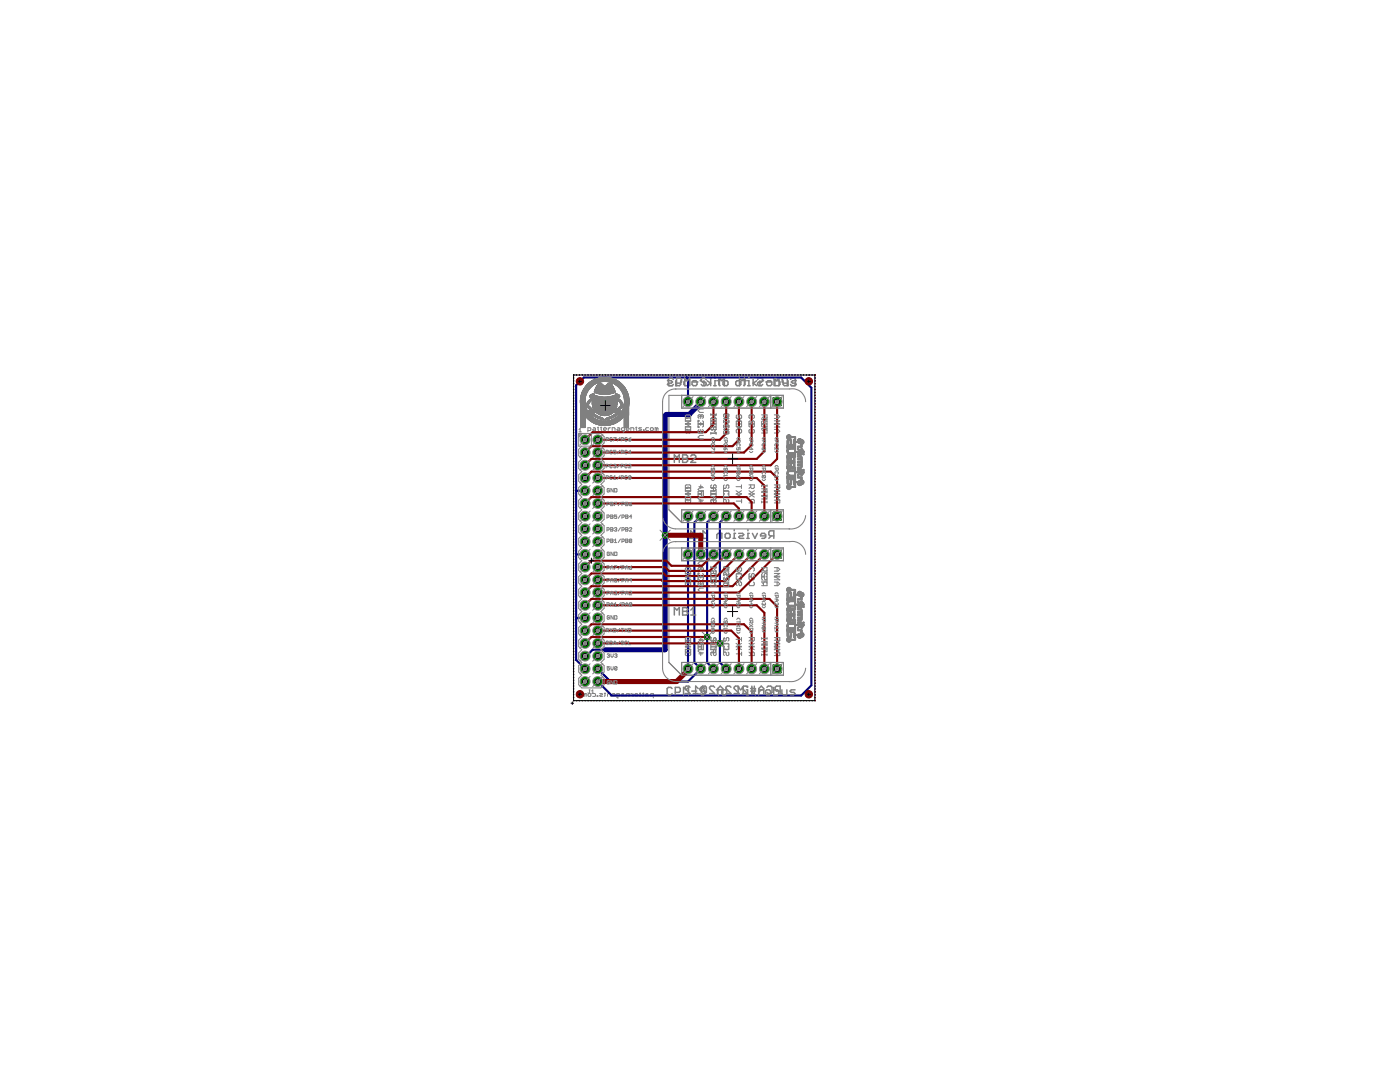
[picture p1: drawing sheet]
<svg xmlns="http://www.w3.org/2000/svg" width="279mm" height="216mm" viewBox="0 0 279 216" stroke-linecap="round" stroke-linejoin="round" font-family="sans-serif">
<path d="M120.6 79.9v2M119.6 80.9h1.9" fill="none" stroke="#000" stroke-width=".2"/>
<g fill="none" stroke="#808080" stroke-width=".3">
<path d="M133.2 76h.8l.2 .2-.2 .3h-.5l-.3 .2 .3 .3h.7M134.9 76v1h.7l.2-.3v-.7M137.5 75.5v1.5h-.8l-.2-.3v-.5l.2-.2h.8M138.1 76.2l.3-.2h.5l.2 .2v.5l-.2 .3h-.5l-.3-.3zM139.7 76h.3l.5 .5M140.5 76v1M141.1 76l.7 .5-.7 .5M141.8 75.5v1.5M142.4 77h.5M142.7 75.2v.3M142.9 76h-.2v1M143.6 77v-1.5l.5 .5 .5-.5v1.5"/>
<path d="M147.1 76h.5l.2 .2v.5l-.2 .3h-.5l-.3-.3v-.5zM148.4 76h.5M148.7 75.7v1l-.3 .3M151.2 75.7l.2-.2h.6l.2 .2v.3l-.2 .2h-.6l-.2 .3v.2l.2 .3h.6l.2-.3M152.8 76.2h1M154.5 77v-1.5l.5 .5 .5-.5v1.5M157.1 76.5h-.7l-.3-.3v-.5l.3-.2h.7v1.5M157.8 75.7l.2-.2h.5l.2 .2v1l-.2 .3h-.5l-.2-.3M137.4 107.4h.9M138.3 106.4l-.5-.5v1.5M138.9 107.2h.3v.2h-.3zM139.8 107.4h1"/>
<path d="M140.8 106.4l-.5-.5v1.5M143.1 107.4v-.7l.2-.3h.8v1M144.9 106.4h.6l.2 .3v.5l-.2 .2h-.6l-.2-.2v-.5zM146.3 107.4h.5M146.5 105.7v.2M146.8 106.4h-.3v1M147.4 106.4h.8l.2 .3-.2 .2h-.5l-.3 .3 .3 .2h.7M149 107.4h.5M149.3 105.7v.2M149.5 106.4h-.2v1M150.2 106.4l.5 1 .5-1M152.8 106.9h-1v-.2l.2-.3h.5l.3 .3v.5l-.3 .2h-.5"/>
<path d="M153.9 106.9l-.5 .5M154.4 106.9h-.7l-.3-.2v-.5l.3-.3h.7v1.5M137.7 137.1l-.2-.2h-.6l-.2 .2v.3l1 1h-1M138.3 138.4h1M139.3 137.4l-.5-.5v1.5M140 137.1l.2-.2h.5l.3 .2v1.1M140 137.1v1.1l.2 .2h.5l.3-.2M140 137.1l1 1.1M142.6 137.1l-.2-.2h-.5l-.3 .2v.3l1 1h-1M143.3 137.6h1M143.3 138.4v-1l.4-.5 .6 .5v1M145.9 137.1l-.3-.2h-.5l-.2 .2v.3l1 1h-1"/>
<path d="M147.5 137.1l-.2-.2h-.5l-.3 .2v.3l1 1h-1M149.2 137.1l-.3-.2h-.5l-.2 .2v.3l1 1h-1M149.8 137.9h1M149.8 137.4h1M150.1 136.9v1.5M150.5 136.9v1.5M151.4 138.4v-1l.5-.5 .5 .5v1M151.4 137.6h1M153.1 137.1l.2-.2h.5l.3 .2v1.1l-.3 .2h-.5l-.2-.2M155.7 137.9h-.7l-.3-.3v-.5l.3-.2h.7v1.5"/>
</g>
<g fill="none" stroke="#808080" stroke-width=".2">
<path d="M157.7 88.5v.1M157.7 91.8v.1M159.9 88.8v.2M157.7 118.9v.2M159.9 119.3v.2M116.7 138.5l.3-.1v.6M116.7 138.5v.5M116.7 138.5l-.2-.1-.1 .1v.5M117.3 138.5l.5-.1 .1 .4-.4 .2zM118.3 138.4h.4l.2 .1-.2 .5h-.4M119.2 138.8l.1 .2zM119.7 138.4h.4l.1 .1-.1 .2-.4 .1 .5 .2"/>
<path d="M120.6 138.4h.3M120.7 138.2v.6l-.1 .2M121.2 139v-.5l.2-.1h.4v.6M122.7 138.7h-.5l.1-.3 .4 .1v.3l-.4 .2M123.1 139l.6-.2-.2-.4h-.4v.7l.3 .2M124.5 138.4l-.5 .1v.5h.5l.1-.2-.1-.1h-.5M125 139v-.5l.1-.1h.5v.6M125.9 138.4l.4 .3M126.3 138.4v.6M127.3 138.7h-.6l.1-.3 .5 .1v.3l-.5 .2M127.6 138.4h.3M127.7 138.2v.6l-.1 .2"/>
<path d="M128.2 138.4h.3M128.4 138.2v.6l-.2 .2M129.3 138.4l-.4 .1v.5h.4l.2-.2-.2-.1h-.4M130.4 139l-.6-.2 .1-.4h.5v.9M157.7 122.2v.1"/>
</g>
<g fill="none" stroke="#808080" stroke-width=".21">
<path d="M136 78.9v2.5h20.4v-2.5h-22.9v22.8l2.5 2.6M153.8 78.9v2.5M136.8 83.5l.1-.1h.8l.1 .1v.6h-1zM136.9 97.3h.8l.1 .2v.5h-1v-.5zM137.7 85.7l.1 .2v.3l-.1 .2h-.8l-.1-.2v-.3l.1-.2h.4v.3M137.7 99.7l.1 .1v.4l-.1 .2h-.8l-.1-.2v-.4l.1-.1h.4v.3M137.8 84.5h-1l1 .7h-1M137.8 98.5h-1l1 .7h-1M139.3 83.9h.2v.2h-.2zM139.5 86h.7M139.5 100h.7M139.8 82.9v.2"/>
<path d="M139.8 84.7v.2M139.8 85.7v.7M139.8 99.7v.7M139.8 82.9l.2-.1 .4 .1v.4l-.2 .2M139.8 84.7l.2-.2 .4 .2v.3l-.2 .2M139.8 82.9l-.1-.1-.4 .1v.4l.2 .2M139.8 84.7l-.1-.2-.4 .2v.3l.2 .2M140.4 98.5v.7h-.6l.2-.5-.2-.2h-.3l-.2 .2v.3l.2 .2M140.4 81.6h-.7l-.4 .4 .4 .3h.7M140.4 97.3h-.7l-.4 .4 .4 .3h.7M141.9 84.7l.1-.2h.7l.2 .2v.3l-.2 .2h-.7l-.1-.2zM141.9 82.5v.4"/>
<path d="M141.9 85.7h1l-.3 .3 .3 .4h-1M141.9 82.7h1M141.9 97.3h.7l.3 .4-.3 .3h-.7M142 98.5h.7l.2 .2v.5h-1v-.5zM142.4 97.3v.7M142.7 83.4l.2 .1v.4l-.2 .2-.3-.2v-.4l-.2-.1-.3 .1v.4l.1 .2M142.7 99.7l.2 .1v.4l-.2 .2-.3-.2v-.4l-.2-.1-.3 .1v.4l.1 .2M142.9 82.5v.4M144.4 84.9v.3M144.4 97.3v.7h1.1M144.4 85.7h1.1l-.4 .3 .4 .4h-1.1M144.4 85h1.1"/>
<path d="M144.6 82.6h.7l.2 .1v.4l-.2 .2h-.7l-.2-.2v-.4zM144.6 98.5l-.2 .2v.3l.2 .2h.7l.2-.2v-.3l-.2-.2M145.3 83.7l.2 .2v.4l-.2 .2-.4-.2v-.4l-.1-.2-.4 .2v.4l.2 .2M145.3 99.7l.2 .1v.4l-.2 .2-.4-.2v-.4l-.1-.1-.4 .1v.4l.2 .2M145.5 84.9v.3M146.9 84.1h1.1M146.9 83.4l.6 .5M146.9 100h1.1M146.9 98.5l1.1 .7M147.1 84.5l-.2 .2v.3l.2 .2h.7l.2-.2v-.3l-.2-.2M147.8 85.7l.2 .2v.3l-.2 .2-.3-.2v-.3l-.2-.2-.4 .2v.3l.2 .2M148 99.7v.7"/>
<path d="M148 83.4l-.7 .7M148 98.5l-1.1 .7M149.5 99.7l.3 .3M149.5 98.5l1 .7M149.6 85.7l-.1 .2v.3l.1 .2h.8l.1-.2v-.3l-.1-.2M150.4 84.5l.1 .2v.3l-.1 .2-.4-.2v-.3l-.2-.2-.3 .2v.3l.1 .2M150.5 98.5l-1 .7M152 86.4h1.1v-.5l-.2-.2h-.4l-.1 .2v.5M152 100v.4M152 85.7l.4 .3M152 83.7h1.1M152 98h1.1"/>
<path d="M152.9 84.5l.2 .2v.3l-.4 .2-.2-.2v-.3l-.3-.2-.2 .2v.3l.2 .2M153.1 83.4v.7M153.1 97.7v.7M153.1 100v.4M153.1 98.9h-1.1l1.1 .7h-1.1M154.5 85.7h.8l.3 .3-.3 .4h-.8M154.5 97.3h1.1l-.3 .4 .3 .3h-1.1M155.1 85.7v.7M155.6 84.5h-1.1l1.1 .7h-1.1M155.6 98.5h-1.1l.4 .3-.4 .4h1.1M136 109.3v2.6h20.4v-2.6h-22.9v22.9l2.5 2.5M136 101.7h20.4v2.6h-20.4z"/>
<path d="M136.8 114l.1-.2h.8l.1 .2v.5h-1zM137.7 116.1l.1 .2v.4l-.1 .2h-.8l-.1-.2v-.4l.1-.2h.4v.4M137.8 115h-1l1 .7h-1M139.3 114.3h.2v.2h-.2zM139.5 116.5h.7M139.8 115.1l-.1-.1-.4 .1v.4l.2 .2M139.8 115.1l.2-.1 .4 .1v.4l-.2 .2M139.8 113.4v.2M139.8 115.1v.2M139.8 116.1v.8M139.8 113.4l.2-.2 .4 .2v.3l-.2 .2M139.8 113.4l-.1-.2-.4 .2v.3l.2 .2"/>
<path d="M140.4 112.1h-.7l-.4 .3 .4 .4h.7M141.9 116.1h1l-.3 .4 .3 .4h-1M141.9 115.1l.1-.1h.7l.2 .1v.4l-.2 .2h-.7l-.1-.2zM141.9 113v.3M141.9 113.2h1M142.7 113.8l.2 .2v.3l-.2 .2-.3-.2v-.3l-.2-.2-.3 .2v.3l.1 .2M142.9 113v.3M144.4 116.1h1.1l-.4 .4 .4 .4h-1.1M144.4 115.3v.4M144.4 115.5h1.1M144.6 113h.7l.2 .2v.4l-.2 .1h-.7l-.2-.1v-.4zM145.3 114.2l.2 .2v.3l-.2 .2-.4-.2v-.3l-.1-.2-.4 .2v.3l.2 .2"/>
<path d="M145.5 115.3v.4M146.9 114.5h1.1M146.9 113.8l.6 .5M147.1 115l-.2 .1v.4l.2 .2h.7l.2-.2v-.4l-.2-.1M147.8 116.1l.2 .2v.4l-.2 .2-.3-.2v-.4l-.2-.2-.4 .2v.4l.2 .2M148 113.8l-.7 .7M149.5 100.4h1v-.6l-.1-.1h-.4l-.2 .1v.6M149.6 116.1l-.1 .2v.4l.1 .2h.8l.1-.2v-.4l-.1-.2M150.4 115l.1 .1v.4l-.1 .2-.4-.2v-.4l-.2-.1-.3 .1v.4l.1 .2M152 116.9h1.1v-.6l-.2-.2h-.4l-.1 .2v.6M152 116.1l.4 .4M152 114.2h1.1"/>
<path d="M152 100.2h1.1M152.9 115l.2 .1v.4l-.2 .2-.4-.2v-.4l-.1-.1-.4 .1v.4l.2 .2M153.1 113.8v.7M153.8 101.7v2.6M153.8 109.3v2.6M154.5 116.1h.8l.3 .4-.3 .4h-.8M154.5 100.4h1.1v-.6l-.2-.1h-.3l-.2 .1v.6M155.1 116.1v.8M155.6 115h-1.1l1.1 .7h-1.1M136 132.2h20.4v2.5h-20.4zM136.9 127.8h.8l.1 .2v.5h-1v-.5zM137.7 130.1l.1 .2v.3l-.1 .2h-.8l-.1-.2v-.3l.1-.2h.4v.4"/>
<path d="M137.8 128.9h-1l1 .7h-1M139.5 130.5h.7M139.8 130.1v.7M140.4 128.9v.7h-.6l.2-.3-.2-.4h-.3l-.2 .2v.4l.2 .1M140.4 127.8h-.7l-.4 .3 .4 .4h.7M141.9 129.1l.1-.2h.7l.2 .2v.5h-1zM141.9 127.8h.7l.3 .3-.3 .4h-.7M142.4 127.8v.7M142.7 130.1l.2 .2v.3l-.2 .2-.3-.2v-.3l-.2-.2-.3 .2v.3l.1 .2M144.4 127.8v.7h1.1M144.6 128.9l-.2 .2v.4l.2 .1h.7l.2-.1v-.4l-.2-.2M145.3 130.1l.2 .2v.3l-.2 .2-.4-.2v-.3l-.1-.2-.4 .2v.3l.2 .2"/>
<path d="M146.9 130.5h1.1M146.9 128.9l1.1 .7M148 130.1v.7M148 128.9l-1.1 .7M149.5 130.8h1v-.5l-.1-.2h-.4l-.2 .2v.5M149.5 130.1l.3 .4M149.5 128.9l1 .7M150.5 128.9l-1 .7M152 130.5v.3M152 130.6h1.1M152 128.5h1.1M153.1 128.2v.7"/>
<path d="M153.1 130.5v.3M153.1 129.3h-1.1l1.1 .7h-1.1M153.8 132.2v2.5M154.5 130.8h1.1v-.5l-.2-.2h-.3l-.2 .2v.5M154.5 127.8h1.1l-.3 .3 .3 .4h-1.1M155.6 128.9h-1.1l.4 .4-.4 .3h1.1"/>
</g>
<g fill="#808080" stroke="#808080" stroke-width=".2">
<path d="M157 127.4l.1 .5z"/>
<path d="M157 125.5l.1 .4z"/>
<path d="M157 123.5l.1 .5z"/>
<path d="M157 120.3l.1 .2z"/>
<path d="M157.1 127.4v.6z"/>
<path d="M157.1 125.4v.6z"/>
<path d="M157.1 123.5v.5z"/>
<path d="M157.1 121.6v1.1z"/>
<path d="M157.1 120.1v.7z"/>
<path d="M157.1 118.3v1.1z"/>
<path d="M157.1 127.3l.1 .7z"/>
<path d="M157.1 125.3l.1 .7z"/>
<path d="M157.1 123.4l.1 .7z"/>
<path d="M157.1 121.5l.1 1.2z"/>
<path d="M157.1 120l.1 .9z"/>
<path d="M157.1 118.2l.1 1.2z"/>
<path d="M157.2 127.3v.7z"/>
<path d="M157.2 125.3v.8z"/>
<path d="M157.2 123.4v.7z"/>
<path d="M157.2 121.4v1.3z"/>
<path d="M157.2 119.9v1.1z"/>
<path d="M157.2 118.1v1.3z"/>
<path d="M157.2 127.3l.1 .8z"/>
<path d="M157.2 125.3l.1 .8z"/>
<path d="M157.2 123.3l.1 .9z"/>
<path d="M157.2 121.4l.1 1.3z"/>
<path d="M157.2 119.8l.1 1.2z"/>
<path d="M157.2 118.1l.1 1.3z"/>
<path d="M157.3 127.2v.9z"/>
<path d="M157.3 125.3v.8z"/>
<path d="M157.3 123.3v.9z"/>
<path d="M157.3 121.4v1.3z"/>
<path d="M157.3 120.5v.5z"/>
<path d="M157.3 119.8v.5z"/>
<path d="M157.3 118.1v1.3z"/>
<path d="M157.3 127.2l.1 .9z"/>
<path d="M157.3 125.2l.1 1z"/>
<path d="M157.3 123.3l.1 .9z"/>
<path d="M157.3 122.4l.1 .3z"/>
<path d="M157.3 121.4l.1 .4z"/>
<path d="M157.3 120.6l.1 .5z"/>
<path d="M157.3 119.8l.1 .3z"/>
<path d="M157.3 118.1l.1 .4z"/>
<path d="M157.4 127.2v.9z"/>
<path d="M157.4 125.2v1z"/>
<path d="M157.4 123.3v.9z"/>
<path d="M157.4 122.4v.3z"/>
<path d="M157.4 121.4v.3z"/>
<path d="M157.4 120.7v.4z"/>
<path d="M157.4 119.8v.3z"/>
<path d="M157.4 118v.4z"/>
<path d="M157.4 127.2l.1 .9z"/>
<path d="M157.4 125.2l.1 1z"/>
<path d="M157.4 123.3l.1 .9z"/>
<path d="M157.4 122.4l.1 .3z"/>
<path d="M157.4 121.4l.1 .3z"/>
<path d="M157.4 120.7l.1 .4z"/>
<path d="M157.4 119.8l.1 .3z"/>
<path d="M157.4 118l.1 .4z"/>
<path d="M157.5 127.2v.9z"/>
<path d="M157.5 125.2v1z"/>
<path d="M157.5 123.3v.9z"/>
<path d="M157.5 122.4v.3z"/>
<path d="M157.5 121.4v.3z"/>
<path d="M157.5 120.8v.3z"/>
<path d="M157.5 119.8v.3z"/>
<path d="M157.5 118v.4z"/>
<path d="M157.5 127.2l.1 .9z"/>
<path d="M157.5 125.2l.1 1z"/>
<path d="M157.5 123.3l.1 .9z"/>
<path d="M157.5 122.4l.1 .3z"/>
<path d="M157.5 121.4l.1 .3z"/>
<path d="M157.5 120.8l.1 .3z"/>
<path d="M157.5 119.8l.1 .3z"/>
<path d="M157.5 118l.1 .4z"/>
<path d="M157.6 127.2v.9z"/>
<path d="M157.6 125.3v.8z"/>
<path d="M157.6 123.3v.9z"/>
<path d="M157.6 122.4v.3z"/>
<path d="M157.6 121.4v.3z"/>
<path d="M157.6 120.8v.3z"/>
<path d="M157.6 119.8v.3z"/>
<path d="M157.6 118v.4z"/>
<path d="M157.6 127.3l.1 .8z"/>
<path d="M157.6 125.3l.1 .8z"/>
<path d="M157.6 123.3l.1 .9z"/>
<path d="M157.6 122.4l.1 .3z"/>
<path d="M157.6 121.4l.1 .4z"/>
<path d="M157.6 120.8l.1 .3z"/>
<path d="M157.6 119.8l.1 .3z"/>
<path d="M157.6 118l.1 .4z"/>
<path d="M157.7 127.3v.7z"/>
<path d="M157.7 125.3v.8z"/>
<path d="M157.7 123.4v.7z"/>
<path d="M157.7 122.3v.4z"/>
<path d="M157.7 121.4v.8z"/>
<path d="M157.7 120.8v.3z"/>
<path d="M157.7 119.8v.3z"/>
<path d="M157.7 119v.1z"/>
<path d="M157.7 118.1v.8z"/>
<path d="M157.7 127.3l.1 .7z"/>
<path d="M157.7 125.3l.1 .7z"/>
<path d="M157.7 123.4l.1 .7z"/>
<path d="M157.7 121.5l.1 1.2z"/>
<path d="M157.7 120.8l.1 .3z"/>
<path d="M157.7 119.8l.1 .3z"/>
<path d="M157.7 118.1l.1 1.2z"/>
<path d="M157.8 127.4v.5z"/>
<path d="M157.8 125.4v.6z"/>
<path d="M157.8 123.5v.5z"/>
<path d="M157.8 121.5v1.2z"/>
<path d="M157.8 120.8v.3z"/>
<path d="M157.8 119.8v.3z"/>
<path d="M157.8 118.1v1.3z"/>
<path d="M157.8 127.5l.1 .4z"/>
<path d="M157.8 125.5l.1 .4z"/>
<path d="M157.8 123.5l.1 .5z"/>
<path d="M157.8 121.6l.1 1.1z"/>
<path d="M157.8 120.8l.1 .3z"/>
<path d="M157.8 119.8l.1 .3z"/>
<path d="M157.8 118.1l.1 1.3z"/>
<path d="M157.9 127.6v.2z"/>
<path d="M157.9 125.6v.2z"/>
<path d="M157.9 123.7v.1z"/>
<path d="M157.9 121.5v1.2z"/>
<path d="M157.9 120.8v.3z"/>
<path d="M157.9 119.8v.3z"/>
<path d="M157.9 118.2v1.2z"/>
<path d="M157.9 127.6l.1 .1z"/>
<path d="M157.9 125.6l.1 .2z"/>
<path d="M157.9 123.7l.1 .1z"/>
<path d="M157.9 121.4l.1 1.3z"/>
<path d="M157.9 120.8l.1 .3z"/>
<path d="M157.9 119.8l.1 .3z"/>
<path d="M157.9 118.4l.1 1.1z"/>
<path d="M158 127.6v.1z"/>
<path d="M158 125.6v.2z"/>
<path d="M158 123.7v.1z"/>
<path d="M158 122.4v.3z"/>
<path d="M158 121.4v.4z"/>
<path d="M158 120.8v.3z"/>
<path d="M158 119.8v.3z"/>
<path d="M158 119.1v.4z"/>
<path d="M158 127.6l.1 .1z"/>
<path d="M158 125.6l.1 .2z"/>
<path d="M158 123.7l.1 .1z"/>
<path d="M158 122.4l.1 .3z"/>
<path d="M158 121.4l.1 .3z"/>
<path d="M158 120.8l.1 .3z"/>
<path d="M158 119.8l.1 .3z"/>
<path d="M158 119.1l.1 .4z"/>
<path d="M158.1 127.6v.1z"/>
<path d="M158.1 125.6v.2z"/>
<path d="M158.1 123.7v.1z"/>
<path d="M158.1 122.4v.3z"/>
<path d="M158.1 121.4v.3z"/>
<path d="M158.1 120.8v.3z"/>
<path d="M158.1 119.8v.3z"/>
<path d="M158.1 119.2v.3z"/>
<path d="M158.1 127.6l.1 .1z"/>
<path d="M158.1 125.6l.1 .2z"/>
<path d="M158.1 123.7l.1 .1z"/>
<path d="M158.1 122.4l.1 .3z"/>
<path d="M158.1 121.4l.1 .3z"/>
<path d="M158.1 120.8l.1 .3z"/>
<path d="M158.1 119.8l.1 .3z"/>
<path d="M158.1 119.2l.1 .3z"/>
<path d="M158.2 127.6v.1z"/>
<path d="M158.2 125.6v.2z"/>
<path d="M158.2 123.7v.1z"/>
<path d="M158.2 122.4v.3z"/>
<path d="M158.2 121.4v.3z"/>
<path d="M158.2 120.8v.3z"/>
<path d="M158.2 119.8v.3z"/>
<path d="M158.2 119.1v.4z"/>
<path d="M158.2 127.6l.1 .1z"/>
<path d="M158.2 125.6l.1 .2z"/>
<path d="M158.2 123.7l.1 .1z"/>
<path d="M158.2 122.4l.1 .3z"/>
<path d="M158.2 121.4l.1 .3z"/>
<path d="M158.2 120.8l.1 .3z"/>
<path d="M158.2 119.8l.1 .3z"/>
<path d="M158.2 119.1l.1 .4z"/>
<path d="M158.3 127.6v.1z"/>
<path d="M158.3 125.6v.2z"/>
<path d="M158.3 123.7v.1z"/>
<path d="M158.3 122.4v.3z"/>
<path d="M158.3 121.4v.4z"/>
<path d="M158.3 120.8v.3z"/>
<path d="M158.3 119.8v.3z"/>
<path d="M158.3 119.1v.4z"/>
<path d="M158.3 127.6l.1 .1z"/>
<path d="M158.3 125.6l.1 .2z"/>
<path d="M158.3 123.7l.1 .1z"/>
<path d="M158.3 121.4l.1 1.3z"/>
<path d="M158.3 120.8l.1 .3z"/>
<path d="M158.3 119.8l.1 .3z"/>
<path d="M158.3 118.1l.1 1.4z"/>
<path d="M158.4 127.6v.1z"/>
<path d="M158.4 125.6v.2z"/>
<path d="M158.4 123.7v.1z"/>
<path d="M158.4 121.4v1.3z"/>
<path d="M158.4 120.8v.3z"/>
<path d="M158.4 119.8v.3z"/>
<path d="M158.4 118.1v1.3z"/>
<path d="M158.5 127.6v.1z"/>
<path d="M158.5 125.6v.2z"/>
<path d="M158.5 123.7v.1z"/>
<path d="M158.5 121.4v1.3z"/>
<path d="M158.5 120.8v.3z"/>
<path d="M158.5 119.8v.3z"/>
<path d="M158.5 118.1v1.3z"/>
<path d="M158.5 121.5v1.2z"/>
<path d="M158.5 127.6l.1 .1z"/>
<path d="M158.5 125.6l.1 .2z"/>
<path d="M158.5 123.7l.1 .1z"/>
<path d="M158.5 121.6l.1 1.1z"/>
<path d="M158.5 120.8l.1 .3z"/>
<path d="M158.5 119.8l.1 .3z"/>
<path d="M158.5 118.1l.1 1.2z"/>
<path d="M158.6 127.6v.1z"/>
<path d="M158.6 125.6v.2z"/>
<path d="M158.6 123.7v.1z"/>
<path d="M158.6 121.9v.8z"/>
<path d="M158.6 120.8v.3z"/>
<path d="M158.6 119.8v.3z"/>
<path d="M158.6 118.1v.9z"/>
<path d="M158.6 123.7l.1 4z"/>
<path d="M158.7 123.7v4z"/>
<path d="M158.7 123.7l.1 4z"/>
<path d="M158.8 126.6v.2z"/>
<path d="M158.8 124.6v.2z"/>
<path d="M158.9 126.6v.2z"/>
<path d="M158.9 124.6v.2z"/>
<path d="M159 126.6v.2z"/>
<path d="M159 124.6v.2z"/>
<path d="M159 126.6l.1 .2z"/>
<path d="M159 124.6l.1 .2z"/>
<path d="M159.1 126.6l.1 .2z"/>
<path d="M159.1 124.6l.1 .2z"/>
<path d="M159.2 126.6v.2z"/>
<path d="M159.2 124.6v.2z"/>
<path d="M159.2 122.5v.2z"/>
<path d="M159.2 122v.2z"/>
<path d="M159.2 121.4v.3z"/>
<path d="M159.2 121v.2z"/>
<path d="M159.2 120.5v.3z"/>
<path d="M159.2 119.9v.3z"/>
<path d="M159.2 119.5v.2z"/>
<path d="M159.2 118.3v.4z"/>
<path d="M159.2 126.6l.1 .2z"/>
<path d="M159.2 124.6l.1 .2z"/>
<path d="M159.2 122.5l.1 .2z"/>
<path d="M159.2 122l.1 .2z"/>
<path d="M159.2 121.4l.1 .3z"/>
<path d="M159.2 121l.1 .2z"/>
<path d="M159.2 120.5l.1 .3z"/>
<path d="M159.2 119.9l.1 .3z"/>
<path d="M159.2 119.5l.1 .2z"/>
<path d="M159.2 118.2l.1 .6z"/>
<path d="M159.3 126.6v.2z"/>
<path d="M159.3 124.6v.2z"/>
<path d="M159.3 122.5v.2z"/>
<path d="M159.3 122v.2z"/>
<path d="M159.3 121.4v.3z"/>
<path d="M159.3 121v.2z"/>
<path d="M159.3 120.5v.3z"/>
<path d="M159.3 120v.2z"/>
<path d="M159.3 119.5v.2z"/>
<path d="M159.3 118.1v.8z"/>
<path d="M159.3 120v.3z"/>
<path d="M159.3 118.5v.4z"/>
<path d="M159.3 118.1v.4z"/>
<path d="M159.4 126.6v.2z"/>
<path d="M159.4 124.6v.2z"/>
<path d="M159.4 122.5v.2z"/>
<path d="M159.4 122v.2z"/>
<path d="M159.4 121.4v.3z"/>
<path d="M159.4 121v.2z"/>
<path d="M159.4 120.5v.3z"/>
<path d="M159.4 120v.3z"/>
<path d="M159.4 119.5v.2z"/>
<path d="M159.4 118.6v.3z"/>
<path d="M159.4 118v.3z"/>
<path d="M159.4 120.1v.3z"/>
<path d="M159.5 126.6v.2z"/>
<path d="M159.5 124.6v.2z"/>
<path d="M159.5 122.5v.2z"/>
<path d="M159.5 122v.2z"/>
<path d="M159.5 121.4v.3z"/>
<path d="M159.5 121v.2z"/>
<path d="M159.5 120.5v.3z"/>
<path d="M159.5 120.1v.3z"/>
<path d="M159.5 119.5v.2z"/>
<path d="M159.5 118.7v.2z"/>
<path d="M159.5 118v.3z"/>
<path d="M159.5 126.6l.1 .2z"/>
<path d="M159.5 124.6l.1 .2z"/>
<path d="M159.5 122.5l.1 .2z"/>
<path d="M159.5 122l.1 .2z"/>
<path d="M159.5 121.4l.1 .3z"/>
<path d="M159.5 121l.1 .2z"/>
<path d="M159.5 120.5l.1 .3z"/>
<path d="M159.5 120.2l.1 .3z"/>
<path d="M159.5 119.5l.1 .2z"/>
<path d="M159.5 118.7l.1 .2z"/>
<path d="M159.5 118l.1 .2z"/>
<path d="M159.6 126.4v.5z"/>
<path d="M159.6 124.5v.4z"/>
<path d="M159.6 122.5v.2z"/>
<path d="M159.6 122v.2z"/>
<path d="M159.6 121.4v.3z"/>
<path d="M159.6 121v.2z"/>
<path d="M159.6 120.2v.6z"/>
<path d="M159.6 119.5v.2z"/>
<path d="M159.6 118.7v.2z"/>
<path d="M159.6 118v.2z"/>
<path d="M159.6 126.4l.1 .6z"/>
<path d="M159.6 124.4l.1 .6z"/>
<path d="M159.6 122.5l.1 .2z"/>
<path d="M159.6 122l.1 .2z"/>
<path d="M159.6 121.4l.1 .3z"/>
<path d="M159.6 121l.1 .2z"/>
<path d="M159.6 120.2l.1 .6z"/>
<path d="M159.6 119.5l.1 .2z"/>
<path d="M159.6 118.7l.1 .2z"/>
<path d="M159.6 118l.1 .2z"/>
<path d="M159.7 126.3v.7z"/>
<path d="M159.7 124.4v.7z"/>
<path d="M159.7 122.5v.2z"/>
<path d="M159.7 122v.2z"/>
<path d="M159.7 121.4v.3z"/>
<path d="M159.7 121v.2z"/>
<path d="M159.7 120.5v.3z"/>
<path d="M159.7 120.2v.3z"/>
<path d="M159.7 119.5v.2z"/>
<path d="M159.7 118.7v.2z"/>
<path d="M159.7 118v.2z"/>
<path d="M159.7 126.3l.1 .8z"/>
<path d="M159.7 124.3l.1 .8z"/>
<path d="M159.7 122.5l.1 .2z"/>
<path d="M159.7 122l.1 .2z"/>
<path d="M159.7 121.4l.1 .3z"/>
<path d="M159.7 121l.1 .2z"/>
<path d="M159.7 120.5l.1 .3z"/>
<path d="M159.7 120.1l.1 .3z"/>
<path d="M159.7 119.5l.1 .2z"/>
<path d="M159.7 119.1l.1 .2z"/>
<path d="M159.7 118.7l.1 .2z"/>
<path d="M159.7 118l.1 .3z"/>
<path d="M159.8 126.3v.8z"/>
<path d="M159.8 124.3v.8z"/>
<path d="M159.8 122.5v.2z"/>
<path d="M159.8 122v.2z"/>
<path d="M159.8 121.4v.3z"/>
<path d="M159.8 121v.2z"/>
<path d="M159.8 120.5v.3z"/>
<path d="M159.8 120.1v.3z"/>
<path d="M159.8 119.5v.2z"/>
<path d="M159.8 119v.3z"/>
<path d="M159.8 118.6v.3z"/>
<path d="M159.8 118v.3z"/>
<path d="M159.8 126.3l.1 .8z"/>
<path d="M159.8 124.3l.1 .8z"/>
<path d="M159.8 122.5l.1 .2z"/>
<path d="M159.8 122l.1 .2z"/>
<path d="M159.8 121.4l.1 .3z"/>
<path d="M159.8 121l.1 .2z"/>
<path d="M159.8 120.5l.1 .3z"/>
<path d="M159.8 120.1l.1 .2z"/>
<path d="M159.8 119.5l.1 .2z"/>
<path d="M159.8 119l.1 .3z"/>
<path d="M159.8 118.6l.1 .3z"/>
<path d="M159.8 118l.1 .3z"/>
<path d="M159.9 126.3v.8z"/>
<path d="M159.9 124.3v.9z"/>
<path d="M159.9 121.5v1.2z"/>
<path d="M159.9 121v.2z"/>
<path d="M159.9 120.5v.3z"/>
<path d="M159.9 120v.3z"/>
<path d="M159.9 119.4v.3z"/>
<path d="M159.9 119v.4z"/>
<path d="M159.9 126.3l.1 .8z"/>
<path d="M159.9 124.3l.1 .9z"/>
<path d="M159.9 121.5l.1 1.2z"/>
<path d="M159.9 121l.1 .2z"/>
<path d="M159.9 120.5l.1 .3z"/>
<path d="M159.9 120l.1 .2z"/>
<path d="M159.9 119.1l.1 .6z"/>
<path d="M159.9 118.1l.1 .8z"/>
<path d="M160 126.2v.9z"/>
<path d="M160 124.3v.9z"/>
<path d="M160 121.5v1.2z"/>
<path d="M160 121v.2z"/>
<path d="M160 120.5v.3z"/>
<path d="M160 119.9v.3z"/>
<path d="M160 119.1v.6z"/>
<path d="M160 118.2v.6z"/>
<path d="M160 126.2l.1 .9z"/>
<path d="M160 124.3l.1 .9z"/>
<path d="M160 121.6l.1 1.1z"/>
<path d="M160 121l.1 .2z"/>
<path d="M160 120.5l.1 .3z"/>
<path d="M160 119.9l.1 .3z"/>
<path d="M160 119.1l.1 .6z"/>
<path d="M160 118.3l.1 .4z"/>
<path d="M160.1 126.3v.8z"/>
<path d="M160.1 124.3v.9z"/>
<path d="M160.1 120.5v.3z"/>
<path d="M160.1 126.3l.1 .8z"/>
<path d="M160.1 124.3l.1 .8z"/>
<path d="M160.1 120.5l.1 .3z"/>
<path d="M160.2 126.3v.8z"/>
<path d="M160.2 124.3v.8z"/>
<path d="M160.2 120.5v.3z"/>
<path d="M160.2 126.3l.1 .8z"/>
<path d="M160.2 124.3l.1 .8z"/>
<path d="M160.2 120.5l.1 .3z"/>
<path d="M160.3 126.3v.7z"/>
<path d="M160.3 124.4v.7z"/>
<path d="M160.3 121v.2z"/>
<path d="M160.3 120.5v.3z"/>
<path d="M160.3 126.4l.1 .6z"/>
<path d="M160.3 124.4l.1 .6z"/>
<path d="M160.3 121l.1 .2z"/>
<path d="M160.3 120.5l.1 .3z"/>
<path d="M160.4 126.4v.5z"/>
<path d="M160.4 124.5v.4z"/>
<path d="M160.4 121v.2z"/>
<path d="M160.4 120.5v.3z"/>
<path d="M160.4 121l.1 .2z"/>
<path d="M160.4 120.5l.1 .3z"/>
<path d="M157 96.9l.1 .5z"/>
<path d="M157 95l.1 .4z"/>
<path d="M157 93l.1 .5z"/>
<path d="M157 89.9l.1 .2z"/>
<path d="M157.1 96.9v.6z"/>
<path d="M157.1 94.9v.6z"/>
<path d="M157.1 93v.6z"/>
<path d="M157.1 91.1v1.2z"/>
<path d="M157.1 89.6v.7z"/>
<path d="M157.1 87.9v1.1z"/>
<path d="M157.1 96.9l.1 .7z"/>
<path d="M157.1 94.9l.1 .7z"/>
<path d="M157.1 92.9l.1 .7z"/>
<path d="M157.1 91l.1 1.3z"/>
<path d="M157.1 89.5l.1 .9z"/>
<path d="M157.1 87.7l.1 1.3z"/>
<path d="M157.2 96.8v.8z"/>
<path d="M157.2 94.8v.8z"/>
<path d="M157.2 92.9v.8z"/>
<path d="M157.2 91v1.3z"/>
<path d="M157.2 89.5v1z"/>
<path d="M157.2 87.7v1.3z"/>
<path d="M157.2 96.8l.1 .8z"/>
<path d="M157.2 94.8l.1 .8z"/>
<path d="M157.2 92.9l.1 .8z"/>
<path d="M157.2 91l.1 1.3z"/>
<path d="M157.2 89.4l.1 1.2z"/>
<path d="M157.2 87.6l.1 1.4z"/>
<path d="M157.3 96.8v.8z"/>
<path d="M157.3 94.8v.9z"/>
<path d="M157.3 92.9v.8z"/>
<path d="M157.3 90.9v1.4z"/>
<path d="M157.3 90v.6z"/>
<path d="M157.3 89.3v.6z"/>
<path d="M157.3 87.6v1.4z"/>
<path d="M157.3 96.8l.1 .9z"/>
<path d="M157.3 94.8l.1 .9z"/>
<path d="M157.3 92.9l.1 .8z"/>
<path d="M157.3 91.9l.1 .4z"/>
<path d="M157.3 90.9l.1 .5z"/>
<path d="M157.3 90.2l.1 .4z"/>
<path d="M157.3 89.3l.1 .4z"/>
<path d="M157.3 87.6l.1 .4z"/>
<path d="M157.4 96.8v.9z"/>
<path d="M157.4 94.8v.9z"/>
<path d="M157.4 92.9v.8z"/>
<path d="M157.4 91.9v.4z"/>
<path d="M157.4 90.9v.3z"/>
<path d="M157.4 90.3v.3z"/>
<path d="M157.4 89.3v.3z"/>
<path d="M157.4 87.5v.5z"/>
<path d="M157.4 96.8l.1 .9z"/>
<path d="M157.4 94.8l.1 .9z"/>
<path d="M157.4 92.8l.1 .9z"/>
<path d="M157.4 91.9l.1 .4z"/>
<path d="M157.4 90.9l.1 .3z"/>
<path d="M157.4 90.3l.1 .3z"/>
<path d="M157.4 89.3l.1 .3z"/>
<path d="M157.4 87.6l.1 .3z"/>
<path d="M157.5 96.8v.9z"/>
<path d="M157.5 94.8v.9z"/>
<path d="M157.5 92.8v.9z"/>
<path d="M157.5 91.9v.4z"/>
<path d="M157.5 90.9v.3z"/>
<path d="M157.5 90.3v.3z"/>
<path d="M157.5 89.3v.3z"/>
<path d="M157.5 87.6v.3z"/>
<path d="M157.5 96.8l.1 .9z"/>
<path d="M157.5 94.8l.1 .9z"/>
<path d="M157.5 92.9l.1 .8z"/>
<path d="M157.5 91.9l.1 .4z"/>
<path d="M157.5 90.9l.1 .3z"/>
<path d="M157.5 90.3l.1 .3z"/>
<path d="M157.5 89.3l.1 .3z"/>
<path d="M157.5 87.6l.1 .3z"/>
<path d="M157.6 96.8v.8z"/>
<path d="M157.6 94.8v.8z"/>
<path d="M157.6 92.9v.8z"/>
<path d="M157.6 91.9v.4z"/>
<path d="M157.6 90.9v.3z"/>
<path d="M157.6 90.3v.3z"/>
<path d="M157.6 89.3v.3z"/>
<path d="M157.6 87.6v.3z"/>
<path d="M157.6 96.8l.1 .8z"/>
<path d="M157.6 94.8l.1 .8z"/>
<path d="M157.6 92.9l.1 .8z"/>
<path d="M157.6 91.9l.1 .4z"/>
<path d="M157.6 90.9l.1 .4z"/>
<path d="M157.6 90.3l.1 .4z"/>
<path d="M157.6 89.3l.1 .3z"/>
<path d="M157.6 87.5l.1 .5z"/>
<path d="M157.7 96.8v.8z"/>
<path d="M157.7 94.8v.8z"/>
<path d="M157.7 92.9v.8z"/>
<path d="M157.7 91.8v.5z"/>
<path d="M157.7 91v.8z"/>
<path d="M157.7 90.3v.4z"/>
<path d="M157.7 89.3v.3z"/>
<path d="M157.7 88.5v.2z"/>
<path d="M157.7 87.6v.9z"/>
<path d="M157.7 96.8l.1 .7z"/>
<path d="M157.7 94.9l.1 .7z"/>
<path d="M157.7 92.9l.1 .7z"/>
<path d="M157.7 91l.1 1.3z"/>
<path d="M157.7 90.3l.1 .4z"/>
<path d="M157.7 89.3l.1 .3z"/>
<path d="M157.7 87.6l.1 1.2z"/>
<path d="M157.8 96.9v.6z"/>
<path d="M157.8 94.9v.6z"/>
<path d="M157.8 93v.6z"/>
<path d="M157.8 91.1v1.2z"/>
<path d="M157.8 90.3v.4z"/>
<path d="M157.8 89.3v.3z"/>
<path d="M157.8 87.6v1.3z"/>
<path d="M157.8 97l.1 .4z"/>
<path d="M157.8 95l.1 .4z"/>
<path d="M157.8 93l.1 .5z"/>
<path d="M157.8 91.1l.1 1.2z"/>
<path d="M157.8 90.3l.1 .4z"/>
<path d="M157.8 89.3l.1 .3z"/>
<path d="M157.8 87.7l.1 1.3z"/>
<path d="M157.9 97.1v.2z"/>
<path d="M157.9 95.1v.2z"/>
<path d="M157.9 93.2v.2z"/>
<path d="M157.9 91v1.3z"/>
<path d="M157.9 90.3v.4z"/>
<path d="M157.9 89.3v.3z"/>
<path d="M157.9 87.8v1.2z"/>
<path d="M157.9 97.1l.1 .2z"/>
<path d="M157.9 95.2l.1 .1z"/>
<path d="M157.9 93.2l.1 .2z"/>
<path d="M157.9 91l.1 1.3z"/>
<path d="M157.9 90.3l.1 .4z"/>
<path d="M157.9 89.3l.1 .3z"/>
<path d="M157.9 87.9l.1 1.1z"/>
<path d="M158 97.1v.2z"/>
<path d="M158 95.2v.1z"/>
<path d="M158 93.2v.2z"/>
<path d="M158 91.9v.4z"/>
<path d="M158 91v.3z"/>
<path d="M158 90.3v.4z"/>
<path d="M158 89.3v.3z"/>
<path d="M158 88.6v.4z"/>
<path d="M158 97.1l.1 .2z"/>
<path d="M158 95.2l.1 .1z"/>
<path d="M158 93.2l.1 .2z"/>
<path d="M158 91.9l.1 .4z"/>
<path d="M158 90.9l.1 .3z"/>
<path d="M158 90.3l.1 .4z"/>
<path d="M158 89.3l.1 .3z"/>
<path d="M158 88.7l.1 .3z"/>
<path d="M158.1 97.1v.2z"/>
<path d="M158.1 95.2v.1z"/>
<path d="M158.1 93.2v.2z"/>
<path d="M158.1 91.9v.4z"/>
<path d="M158.1 90.9v.3z"/>
<path d="M158.1 90.3v.4z"/>
<path d="M158.1 89.3v.3z"/>
<path d="M158.1 88.7v.3z"/>
<path d="M158.1 97.1l.1 .2z"/>
<path d="M158.1 95.2l.1 .1z"/>
<path d="M158.1 93.2l.1 .2z"/>
<path d="M158.1 91.9l.1 .4z"/>
<path d="M158.1 90.9l.1 .3z"/>
<path d="M158.1 90.3l.1 .4z"/>
<path d="M158.1 89.3l.1 .3z"/>
<path d="M158.1 88.7l.1 .3z"/>
<path d="M158.2 97.1v.2z"/>
<path d="M158.2 95.2v.1z"/>
<path d="M158.2 93.2v.2z"/>
<path d="M158.2 91.9v.4z"/>
<path d="M158.2 90.9v.3z"/>
<path d="M158.2 90.3v.4z"/>
<path d="M158.2 89.3v.3z"/>
<path d="M158.2 88.7v.3z"/>
<path d="M158.2 97.1l.1 .2z"/>
<path d="M158.2 95.2l.1 .1z"/>
<path d="M158.2 93.2l.1 .2z"/>
<path d="M158.2 91.9l.1 .4z"/>
<path d="M158.2 90.9l.1 .3z"/>
<path d="M158.2 90.3l.1 .4z"/>
<path d="M158.2 89.3l.1 .3z"/>
<path d="M158.2 88.7l.1 .3z"/>
<path d="M158.3 97.1v.2z"/>
<path d="M158.3 95.2v.1z"/>
<path d="M158.3 93.2v.2z"/>
<path d="M158.3 92v.3z"/>
<path d="M158.3 90.9v.4z"/>
<path d="M158.3 90.3v.4z"/>
<path d="M158.3 89.3v.3z"/>
<path d="M158.3 88.6v.4z"/>
<path d="M158.3 97.1l.1 .2z"/>
<path d="M158.3 95.2l.1 .1z"/>
<path d="M158.3 93.2l.1 .2z"/>
<path d="M158.3 90.9l.1 1.4z"/>
<path d="M158.3 90.3l.1 .4z"/>
<path d="M158.3 89.3l.1 .3z"/>
<path d="M158.3 87.7l.1 1.3z"/>
<path d="M158.4 97.1v.2z"/>
<path d="M158.4 95.2v.1z"/>
<path d="M158.4 93.2v.2z"/>
<path d="M158.4 91v1.3z"/>
<path d="M158.4 90.3v.4z"/>
<path d="M158.4 89.3v.3z"/>
<path d="M158.4 87.7v1.3z"/>
<path d="M158.5 97.1v.2z"/>
<path d="M158.5 95.2v.1z"/>
<path d="M158.5 93.2v.2z"/>
<path d="M158.5 91v1.3z"/>
<path d="M158.5 90.3v.4z"/>
<path d="M158.5 89.3v.3z"/>
<path d="M158.5 87.7v1.2z"/>
<path d="M158.5 97.1l.1 .2z"/>
<path d="M158.5 95.2l.1 .1z"/>
<path d="M158.5 93.2l.1 .2z"/>
<path d="M158.5 91.1l.1 1.2z"/>
<path d="M158.5 90.3l.1 .4z"/>
<path d="M158.5 89.3l.1 .3z"/>
<path d="M158.5 87.7l.1 1.1z"/>
<path d="M158.6 97.1v.2z"/>
<path d="M158.6 95.2v.1z"/>
<path d="M158.6 93.2v.2z"/>
<path d="M158.6 91.4v.9z"/>
<path d="M158.6 90.3v.3z"/>
<path d="M158.6 89.3v.3z"/>
<path d="M158.6 87.7v.9z"/>
<path d="M158.6 93.2l.1 4.1z"/>
<path d="M158.7 93.2v4.1z"/>
<path d="M158.7 93.2l.1 4.1z"/>
<path d="M158.8 96.1v.2z"/>
<path d="M158.8 94.1v.2z"/>
<path d="M158.9 96.1v.2z"/>
<path d="M158.9 94.1v.2z"/>
<path d="M159 96.1v.2z"/>
<path d="M159 94.1v.2z"/>
<path d="M159 96.1l.1 .2z"/>
<path d="M159 94.1l.1 .2z"/>
<path d="M159.1 96.1l.1 .2z"/>
<path d="M159.1 94.1l.1 .2z"/>
<path d="M159.2 96.1v.2z"/>
<path d="M159.2 94.1v.2z"/>
<path d="M159.2 92v.3z"/>
<path d="M159.2 91.5v.2z"/>
<path d="M159.2 91v.2z"/>
<path d="M159.2 90.5v.3z"/>
<path d="M159.2 90v.3z"/>
<path d="M159.2 89.4v.3z"/>
<path d="M159.2 89v.2z"/>
<path d="M159.2 87.8v.4z"/>
<path d="M159.2 96.1l.1 .2z"/>
<path d="M159.2 94.1l.1 .2z"/>
<path d="M159.2 92l.1 .3z"/>
<path d="M159.2 91.5l.1 .2z"/>
<path d="M159.2 91l.1 .2z"/>
<path d="M159.2 90.5l.1 .3z"/>
<path d="M159.2 90l.1 .3z"/>
<path d="M159.2 89.5l.1 .2z"/>
<path d="M159.2 89l.1 .2z"/>
<path d="M159.2 87.7l.1 .6z"/>
<path d="M159.3 96.1v.2z"/>
<path d="M159.3 94.1v.2z"/>
<path d="M159.3 92v.3z"/>
<path d="M159.3 91.5v.2z"/>
<path d="M159.3 91v.2z"/>
<path d="M159.3 90.5v.3z"/>
<path d="M159.3 90v.3z"/>
<path d="M159.3 89.5v.3z"/>
<path d="M159.3 89v.2z"/>
<path d="M159.3 87.7v.7z"/>
<path d="M159.3 88.1v.3z"/>
<path d="M159.3 87.6v.4z"/>
<path d="M159.4 96.1v.2z"/>
<path d="M159.4 94.1v.2z"/>
<path d="M159.4 92v.3z"/>
<path d="M159.4 91.5v.2z"/>
<path d="M159.4 91v.2z"/>
<path d="M159.4 90.5v.3z"/>
<path d="M159.4 90v.3z"/>
<path d="M159.4 89.6v.3z"/>
<path d="M159.4 89v.2z"/>
<path d="M159.4 88.1v.3z"/>
<path d="M159.4 87.6v.3z"/>
<path d="M159.4 88.2v.3z"/>
<path d="M159.4 87.6v.2z"/>
<path d="M159.5 96.1v.2z"/>
<path d="M159.5 94.1v.2z"/>
<path d="M159.5 92v.3z"/>
<path d="M159.5 91.5v.2z"/>
<path d="M159.5 91v.2z"/>
<path d="M159.5 90.5v.3z"/>
<path d="M159.5 90v.3z"/>
<path d="M159.5 89.6v.3z"/>
<path d="M159.5 89v.2z"/>
<path d="M159.5 88.2v.3z"/>
<path d="M159.5 87.6v.2z"/>
<path d="M159.5 96.1l.1 .2z"/>
<path d="M159.5 94.1l.1 .3z"/>
<path d="M159.5 92l.1 .3z"/>
<path d="M159.5 91.5l.1 .2z"/>
<path d="M159.5 91l.1 .2z"/>
<path d="M159.5 90.5l.1 .3z"/>
<path d="M159.5 90l.1 .3z"/>
<path d="M159.5 89.7l.1 .3z"/>
<path d="M159.5 89l.1 .2z"/>
<path d="M159.5 88.2l.1 .3z"/>
<path d="M159.5 87.5l.1 .3z"/>
<path d="M159.6 96v.5z"/>
<path d="M159.6 94v.5z"/>
<path d="M159.6 92v.3z"/>
<path d="M159.6 91.5v.2z"/>
<path d="M159.6 91v.2z"/>
<path d="M159.6 90.5v.3z"/>
<path d="M159.6 89.7v.6z"/>
<path d="M159.6 89v.2z"/>
<path d="M159.6 88.2v.3z"/>
<path d="M159.6 87.5v.3z"/>
<path d="M159.6 95.9l.1 .6z"/>
<path d="M159.6 94l.1 .5z"/>
<path d="M159.6 92l.1 .3z"/>
<path d="M159.6 91.5l.1 .2z"/>
<path d="M159.6 91l.1 .2z"/>
<path d="M159.6 90.5l.1 .3z"/>
<path d="M159.6 89.7l.1 .6z"/>
<path d="M159.6 89l.1 .2z"/>
<path d="M159.6 88.2l.1 .3z"/>
<path d="M159.6 87.5l.1 .3z"/>
<path d="M159.7 95.9v.7z"/>
<path d="M159.7 93.9v.7z"/>
<path d="M159.7 92v.3z"/>
<path d="M159.7 91.5v.2z"/>
<path d="M159.7 91v.2z"/>
<path d="M159.7 90.5v.3z"/>
<path d="M159.7 90v.3z"/>
<path d="M159.7 89.7v.3z"/>
<path d="M159.7 89v.2z"/>
<path d="M159.7 88.2v.3z"/>
<path d="M159.7 87.5v.3z"/>
<path d="M159.7 95.8l.1 .8z"/>
<path d="M159.7 93.9l.1 .7z"/>
<path d="M159.7 92l.1 .3z"/>
<path d="M159.7 91.5l.1 .2z"/>
<path d="M159.7 91l.1 .2z"/>
<path d="M159.7 90.5l.1 .3z"/>
<path d="M159.7 90l.1 .3z"/>
<path d="M159.7 89.6l.1 .3z"/>
<path d="M159.7 89l.1 .2z"/>
<path d="M159.7 88.6l.1 .2z"/>
<path d="M159.7 88.2l.1 .3z"/>
<path d="M159.7 87.6l.1 .2z"/>
<path d="M159.8 95.8v.8z"/>
<path d="M159.8 93.9v.8z"/>
<path d="M159.8 92v.3z"/>
<path d="M159.8 91.5v.2z"/>
<path d="M159.8 91v.2z"/>
<path d="M159.8 90.5v.3z"/>
<path d="M159.8 90v.3z"/>
<path d="M159.8 89.6v.3z"/>
<path d="M159.8 89v.2z"/>
<path d="M159.8 88.6v.2z"/>
<path d="M159.8 88.2v.3z"/>
<path d="M159.8 87.6v.2z"/>
<path d="M159.8 95.8l.1 .8z"/>
<path d="M159.8 93.8l.1 .9z"/>
<path d="M159.8 92l.1 .3z"/>
<path d="M159.8 91.5l.1 .2z"/>
<path d="M159.8 91l.1 .3z"/>
<path d="M159.8 90.5l.1 .3z"/>
<path d="M159.8 90l.1 .3z"/>
<path d="M159.8 89.6l.1 .3z"/>
<path d="M159.8 89l.1 .2z"/>
<path d="M159.8 88.6l.1 .2z"/>
<path d="M159.8 88.2l.1 .2z"/>
<path d="M159.8 87.6l.1 .3z"/>
<path d="M159.9 95.8v.8z"/>
<path d="M159.9 93.8v.9z"/>
<path d="M159.9 91v1.3z"/>
<path d="M159.9 90.5v.3z"/>
<path d="M159.9 90v.3z"/>
<path d="M159.9 89.5v.3z"/>
<path d="M159.9 89v.2z"/>
<path d="M159.9 88.6v.3z"/>
<path d="M159.9 95.8l.1 .8z"/>
<path d="M159.9 93.8l.1 .9z"/>
<path d="M159.9 91l.1 1.3z"/>
<path d="M159.9 90.5l.1 .3z"/>
<path d="M159.9 90l.1 .3z"/>
<path d="M159.9 89.5l.1 .3z"/>
<path d="M159.9 88.6l.1 .6z"/>
<path d="M159.9 87.7l.1 .7z"/>
<path d="M160 95.7v1z"/>
<path d="M160 93.8v.9z"/>
<path d="M160 91.1v1.2z"/>
<path d="M160 90.5v.3z"/>
<path d="M160 90v.3z"/>
<path d="M160 89.5v.2z"/>
<path d="M160 88.6v.6z"/>
<path d="M160 87.7v.6z"/>
<path d="M160 95.7l.1 1z"/>
<path d="M160 93.8l.1 .9z"/>
<path d="M160 91.2l.1 1.1z"/>
<path d="M160 90.5l.1 .3z"/>
<path d="M160 90l.1 .3z"/>
<path d="M160 89.4l.1 .3z"/>
<path d="M160 88.7l.1 .5z"/>
<path d="M160 87.8l.1 .4z"/>
<path d="M160.1 95.8v.8z"/>
<path d="M160.1 93.8v.9z"/>
<path d="M160.1 90v.3z"/>
<path d="M160.1 95.8l.1 .8z"/>
<path d="M160.1 93.8l.1 .9z"/>
<path d="M160.1 90l.1 .3z"/>
<path d="M160.2 95.8v.8z"/>
<path d="M160.2 93.9v.8z"/>
<path d="M160.2 90v.3z"/>
<path d="M160.2 95.8l.1 .8z"/>
<path d="M160.2 93.9l.1 .7z"/>
<path d="M160.2 90l.1 .3z"/>
<path d="M160.3 95.9v.7z"/>
<path d="M160.3 93.9v.7z"/>
<path d="M160.3 90.5v.3z"/>
<path d="M160.3 90v.3z"/>
<path d="M160.3 95.9l.1 .6z"/>
<path d="M160.3 94l.1 .6z"/>
<path d="M160.3 90.5l.1 .3z"/>
<path d="M160.3 90l.1 .3z"/>
<path d="M160.4 96v.5z"/>
<path d="M160.4 94v.5z"/>
<path d="M160.4 90.5v.3z"/>
<path d="M160.4 90v.3z"/>
<path d="M160.4 90.5l.1 .3z"/>
<path d="M160.4 90l.1 .3z"/>
<path d="M124.6 85.3h.8z"/>
<path d="M124.6 85.2l.8 .1z"/>
<path d="M124.6 85.2h.8z"/>
<path d="M124.6 85.1l.8 .1z"/>
<path d="M124.6 85.1h.8z"/>
<path d="M124.6 85l.8 .1z"/>
<path d="M124.6 85h.8z"/>
<path d="M124.6 84.9l.8 .1z"/>
<path d="M124.6 84.9h.8z"/>
<path d="M120.5 84.9h.3z"/>
<path d="M120.1 84.9h1.1z"/>
<path d="M124.6 84.8l.8 .1z"/>
<path d="M119.9 84.8l1.5 .1z"/>
<path d="M124.6 84.8h.8z"/>
<path d="M119.8 84.8h1.7z"/>
<path d="M119.6 84.8h2z"/>
<path d="M119.5 84.8h2.3z"/>
<path d="M124.6 84.7l.8 .1z"/>
<path d="M119.4 84.7l2.5 .1z"/>
<path d="M124.6 84.7h.8z"/>
<path d="M119.4 84.7h2.5z"/>
<path d="M119.2 84.7h2.8z"/>
<path d="M124.6 84.6l.8 .1z"/>
<path d="M119.1 84.6l3 .1z"/>
<path d="M119.1 84.6l3.1 .1z"/>
<path d="M124.6 84.6h.8z"/>
<path d="M119 84.6h3.3z"/>
<path d="M118.9 84.6h3.5z"/>
<path d="M124.6 84.5l.8 .1z"/>
<path d="M118.9 84.5l3.5 .1z"/>
<path d="M118.8 84.5l3.7 .1z"/>
<path d="M124.6 84.5h.8z"/>
<path d="M118.7 84.5h3.8z"/>
<path d="M118.7 84.5h3.9z"/>
<path d="M124.6 84.4l.8 .1z"/>
<path d="M118.7 84.4l3.9 .1z"/>
<path d="M118.6 84.4l4.1 .1z"/>
<path d="M124.6 84.4h.8z"/>
<path d="M118.5 84.4h4.3z"/>
<path d="M124.6 84.3l.8 .1z"/>
<path d="M118.4 84.3l4.5 .1z"/>
<path d="M124.6 84.3h.8z"/>
<path d="M118.4 84.3h4.5z"/>
<path d="M118.3 84.3h4.7z"/>
<path d="M124.6 84.2l.8 .1z"/>
<path d="M118.3 84.2l4.7 .1z"/>
<path d="M118.2 84.2l4.9 .1z"/>
<path d="M124.6 84.2h.8z"/>
<path d="M118.2 84.2h4.9z"/>
<path d="M118.1 84.2h5.1z"/>
<path d="M124.6 84.1l.8 .1z"/>
<path d="M118.1 84.1l5.1 .1z"/>
<path d="M118 84.1l5.3 .1z"/>
<path d="M124.6 84.1h.8z"/>
<path d="M118 84.1h5.3z"/>
<path d="M124.6 84l.8 .1z"/>
<path d="M121.1 84l2.3 .1z"/>
<path d="M117.9 84l2.3 .1z"/>
<path d="M121.2 84l2.2 .1z"/>
<path d="M117.9 84l2.2 .1z"/>
<path d="M124.6 84h.8z"/>
<path d="M121.5 84h1.9z"/>
<path d="M117.8 84h2z"/>
<path d="M121.5 84h2z"/>
<path d="M124.6 83.9l.8 .1z"/>
<path d="M121.6 83.9l1.9 .1z"/>
<path d="M117.8 83.9l1.9 .1z"/>
<path d="M124.6 83.9h.8z"/>
<path d="M121.7 83.9h1.8z"/>
<path d="M117.7 83.9h1.8z"/>
<path d="M121.8 83.9h1.8z"/>
<path d="M117.7 83.9h1.7z"/>
<path d="M121.9 83.9h1.7z"/>
<path d="M124.6 83.8l.8 .1z"/>
<path d="M122 83.8l1.6 .1z"/>
<path d="M117.6 83.8l1.7 .1z"/>
<path d="M124.6 83.8h.8z"/>
<path d="M122 83.8h1.7z"/>
<path d="M117.6 83.8h1.7z"/>
<path d="M122.1 83.8h1.6z"/>
<path d="M117.6 83.8h1.6z"/>
<path d="M122.2 83.8h1.5z"/>
<path d="M120.7 83.8h.2z"/>
<path d="M120.5 83.8h.1z"/>
<path d="M117.6 83.8h1.5z"/>
<path d="M124.6 83.7l.8 .1z"/>
<path d="M122.2 83.7l1.6 .1z"/>
<path d="M120.7 83.7l.2 .1z"/>
<path d="M120.4 83.7l.2 .1z"/>
<path d="M117.5 83.7l1.6 .1z"/>
<path d="M122.3 83.7l1.5 .1z"/>
<path d="M120.8 83.7l.3 .1z"/>
<path d="M120.2 83.7l.3 .1z"/>
<path d="M117.5 83.7l1.5 .1z"/>
<path d="M124.6 83.7h.8z"/>
<path d="M122.3 83.7h1.5z"/>
<path d="M120.8 83.7h.4z"/>
<path d="M120.2 83.7h.3z"/>
<path d="M117.5 83.7h1.5z"/>
<path d="M122.4 83.7h1.4z"/>
<path d="M120.8 83.7h.5z"/>
<path d="M120 83.7h.5z"/>
<path d="M117.4 83.7h1.5z"/>
<path d="M124.6 83.6l.8 .1z"/>
<path d="M122.4 83.6l1.5 .1z"/>
<path d="M120.9 83.6l.4 .1z"/>
<path d="M120 83.6l.5 .1z"/>
<path d="M117.4 83.6l1.5 .1z"/>
<path d="M122.5 83.6l1.4 .1z"/>
<path d="M120.9 83.6l.5 .1z"/>
<path d="M119.9 83.6l.5 .1z"/>
<path d="M117.4 83.6l1.4 .1z"/>
<path d="M124.6 83.6h.8z"/>
<path d="M122.6 83.6h1.3z"/>
<path d="M120.9 83.6h.6z"/>
<path d="M119.8 83.6h.6z"/>
<path d="M117.3 83.6h1.4z"/>
<path d="M124.6 83.5l.8 .1z"/>
<path d="M122.6 83.5l1.4 .1z"/>
<path d="M120.9 83.5l.7 .1z"/>
<path d="M119.7 83.5l.7 .1z"/>
<path d="M117.3 83.5l1.4 .1z"/>
<path d="M120.9 83.5l.8 .1z"/>
<path d="M119.6 83.5l.7 .1z"/>
<path d="M124.6 83.5h.8z"/>
<path d="M122.7 83.5h1.3z"/>
<path d="M121 83.5h.7z"/>
<path d="M119.6 83.5h.7z"/>
<path d="M117.3 83.5h1.3z"/>
<path d="M121 83.5h.8z"/>
<path d="M119.5 83.5h.8z"/>
<path d="M122.7 83.5h1.4z"/>
<path d="M119.4 83.5h.8z"/>
<path d="M117.2 83.5h1.3z"/>
<path d="M124.6 83.4l.8 .1z"/>
<path d="M122.8 83.4l1.3 .1z"/>
<path d="M121.1 83.4l.8 .1z"/>
<path d="M119.4 83.4l.8 .1z"/>
<path d="M117.2 83.4l1.3 .1z"/>
<path d="M124.6 83.4h.8z"/>
<path d="M122.8 83.4h1.3z"/>
<path d="M121.1 83.4h.9z"/>
<path d="M119.3 83.4h.9z"/>
<path d="M117.2 83.4h1.2z"/>
<path d="M122.9 83.4h1.2z"/>
<path d="M121.2 83.4h.9z"/>
<path d="M119.2 83.4h.9z"/>
<path d="M117.1 83.4h1.3z"/>
<path d="M124.6 83.3l.8 .1z"/>
<path d="M123 83.3l1.2 .1z"/>
<path d="M121.2 83.3l1 .1z"/>
<path d="M119.1 83.3l1 .1z"/>
<path d="M117.1 83.3l1.2 .1z"/>
<path d="M121.3 83.3l.9 .1z"/>
<path d="M119.1 83.3l.9 .1z"/>
<path d="M124.6 83.3h.8z"/>
<path d="M123 83.3h1.2z"/>
<path d="M121.4 83.3h.9z"/>
<path d="M119 83.3h.9z"/>
<path d="M117.1 83.3h1.2z"/>
<path d="M124.6 83.2l.8 .1z"/>
<path d="M123.1 83.2l1.1 .1z"/>
<path d="M121.5 83.2l.8 .1z"/>
<path d="M119 83.2l.8 .1z"/>
<path d="M117 83.2l1.3 .1z"/>
<path d="M123.1 83.2l1.2 .1z"/>
<path d="M121.6 83.2l.8 .1z"/>
<path d="M118.9 83.2l.8 .1z"/>
<path d="M117 83.2l1.2 .1z"/>
<path d="M124.6 83.2h.8z"/>
<path d="M123.1 83.2h1.2z"/>
<path d="M121.6 83.2h.8z"/>
<path d="M118.9 83.2h.7z"/>
<path d="M117 83.2h1.2z"/>
<path d="M123.2 83.2h1.2z"/>
<path d="M121.7 83.2h.7z"/>
<path d="M118.8 83.2h.8z"/>
<path d="M124.6 83.1l.8 .1z"/>
<path d="M123.2 83.1l1.1 .1z"/>
<path d="M121.8 83.1l.7 .1z"/>
<path d="M118.8 83.1l.7 .1z"/>
<path d="M116.9 83.1l1.2 .1z"/>
<path d="M123.2 83.1l1.2 .1z"/>
<path d="M118.7 83.1l.8 .1z"/>
<path d="M124.6 83.1h.8z"/>
<path d="M123.3 83.1h1.1z"/>
<path d="M121.9 83.1h.7z"/>
<path d="M118.7 83.1h.7z"/>
<path d="M116.9 83.1h1.1z"/>
<path d="M122 83.1h.6z"/>
<path d="M118.7 83.1h.6z"/>
<path d="M122 83.1h.7z"/>
<path d="M118.6 83.1h.7z"/>
<path d="M124.6 83l.8 .1z"/>
<path d="M123.3 83l1.1 .1z"/>
<path d="M122.1 83l.6 .1z"/>
<path d="M118.6 83l.6 .1z"/>
<path d="M116.9 83l1.1 .1z"/>
<path d="M124.6 83h.8z"/>
<path d="M123.4 83h1.1z"/>
<path d="M122.1 83h.7z"/>
<path d="M118.6 83h.6z"/>
<path d="M116.8 83h1.1z"/>
<path d="M122.2 83h.6z"/>
<path d="M118.5 83h.6z"/>
<path d="M124.6 82.9l.8 .1z"/>
<path d="M123.4 82.9l1.1 .1z"/>
<path d="M122.3 82.9l.6 .1z"/>
<path d="M118.4 82.9l.6 .1z"/>
<path d="M116.8 82.9l1 .1z"/>
<path d="M124.6 82.9h.8z"/>
<path d="M123.5 82.9h1z"/>
<path d="M122.3 82.9h.6z"/>
<path d="M120.5 82.9h.3z"/>
<path d="M118.4 82.9h.6z"/>
<path d="M116.8 82.9h1z"/>
<path d="M123.5 82.9h2z"/>
<path d="M120.2 82.9h.9z"/>
<path d="M118.3 82.9h.6z"/>
<path d="M116.7 82.9h1.1z"/>
<path d="M123.5 82.8l2 .1z"/>
<path d="M122.4 82.8l.6 .1z"/>
<path d="M120.1 82.8l1.1 .1z"/>
<path d="M118.3 82.8l.6 .1z"/>
<path d="M116.7 82.8l1.1 .1z"/>
<path d="M120 82.8l1.3 .1z"/>
<path d="M123.5 82.8h2z"/>
<path d="M122.5 82.8h.5z"/>
<path d="M119.9 82.8h1.5z"/>
<path d="M118.2 82.8h.6z"/>
<path d="M116.7 82.8h1z"/>
<path d="M123.6 82.8h1.8z"/>
<path d="M122.5 82.8h.6z"/>
<path d="M119.8 82.8h1.7z"/>
<path d="M123.6 82.7l1.9 .1z"/>
<path d="M122.6 82.7l.5 .1z"/>
<path d="M119.8 82.7l1.7 .1z"/>
<path d="M118.2 82.7l.5 .1z"/>
<path d="M116.6 82.7l1.1 .1z"/>
<path d="M119.7 82.7l1.9 .1z"/>
<path d="M123.6 82.7h1.9z"/>
<path d="M122.6 82.7h.6z"/>
<path d="M119.7 82.7h1.9z"/>
<path d="M118.1 82.7h.6z"/>
<path d="M116.6 82.7h1z"/>
<path d="M123.7 82.7h1.8z"/>
<path d="M122.7 82.7h.5z"/>
<path d="M119.6 82.7h2.1z"/>
<path d="M118.1 82.7h.5z"/>
<path d="M123.7 82.6l1.7 .1z"/>
<path d="M122.7 82.6l.6 .1z"/>
<path d="M119.5 82.6l2.3 .1z"/>
<path d="M118.1 82.6l.5 .1z"/>
<path d="M116.6 82.6l1 .1z"/>
<path d="M123.7 82.6l1.8 .1z"/>
<path d="M122.8 82.6l.5 .1z"/>
<path d="M118 82.6l.6 .1z"/>
<path d="M123.8 82.6h1.7z"/>
<path d="M122.8 82.6h.5z"/>
<path d="M119.4 82.6h2.5z"/>
<path d="M118 82.6h.5z"/>
<path d="M116.5 82.6h1.1z"/>
<path d="M116.5 82.6h1z"/>
<path d="M123.8 82.5l1.7 .1z"/>
<path d="M122.9 82.5l.4 .1z"/>
<path d="M119.4 82.5l2.5 .1z"/>
<path d="M117.9 82.5l.5 .1z"/>
<path d="M116.5 82.5l1 .1z"/>
<path d="M123.8 82.5h1.7z"/>
<path d="M122.9 82.5h.5z"/>
<path d="M119.3 82.5h2.7z"/>
<path d="M117.9 82.5h.5z"/>
<path d="M116.5 82.5h1z"/>
<path d="M123.8 82.5h1.6z"/>
<path d="M123 82.5h.4z"/>
<path d="M117.9 82.5h.4z"/>
<path d="M123.8 82.4l1.7 .1z"/>
<path d="M123 82.4l.4 .1z"/>
<path d="M119.2 82.4l2.9 .1z"/>
<path d="M117.9 82.4l.4 .1z"/>
<path d="M116.5 82.4l.9 .1z"/>
<path d="M123.9 82.4l1.6 .1z"/>
<path d="M123 82.4l.5 .1z"/>
<path d="M117.8 82.4l.5 .1z"/>
<path d="M116.4 82.4l1 .1z"/>
<path d="M123.9 82.4h1.6z"/>
<path d="M123 82.4h.5z"/>
<path d="M119.1 82.4h3.1z"/>
<path d="M117.8 82.4h.5z"/>
<path d="M116.4 82.4h1z"/>
<path d="M123.1 82.4h.4z"/>
<path d="M117.8 82.4h.4z"/>
<path d="M123.9 82.3l1.6 .1z"/>
<path d="M123.1 82.3l.4 .1z"/>
<path d="M119.1 82.3l3.1 .1z"/>
<path d="M117.8 82.3l.4 .1z"/>
<path d="M116.4 82.3l1 .1z"/>
<path d="M124 82.3l1.4 .1z"/>
<path d="M123.1 82.3l.5 .1z"/>
<path d="M119 82.3l3.3 .1z"/>
<path d="M117.7 82.3l.4 .1z"/>
<path d="M116.4 82.3l.9 .1z"/>
<path d="M124 82.3h1.5z"/>
<path d="M123.2 82.3h.4z"/>
<path d="M119 82.3h3.3z"/>
<path d="M117.7 82.3h.4z"/>
<path d="M116.4 82.3h.9z"/>
<path d="M122.5 82.3h.4z"/>
<path d="M118.4 82.3h.3z"/>
<path d="M124 82.2l1.5 .1z"/>
<path d="M123.2 82.2l.5 .1z"/>
<path d="M122.5 82.2l.6 .1z"/>
<path d="M119 82.2l3.3 .1z"/>
<path d="M118.2 82.2l.6 .1z"/>
<path d="M117.6 82.2l.5 .1z"/>
<path d="M116.3 82.2l1 .1z"/>
<path d="M122.5 82.2l.7 .1z"/>
<path d="M118.9 82.2l3.5 .1z"/>
<path d="M117.6 82.2l1.1 .1z"/>
<path d="M116.4 82.2l.9 .1z"/>
<path d="M124 82.2h1.5z"/>
<path d="M122.6 82.2h1.1z"/>
<path d="M118.9 82.2h3.5z"/>
<path d="M117.6 82.2h1.1z"/>
<path d="M116.3 82.2h.9z"/>
<path d="M124.1 82.2h1.4z"/>
<path d="M124.1 82.1l1.4 .1z"/>
<path d="M122.6 82.1l1.1 .1z"/>
<path d="M118.9 82.1l3.5 .1z"/>
<path d="M117.6 82.1l1.1 .1z"/>
<path d="M116.3 82.1l.9 .1z"/>
<path d="M124.1 82.1h1.3z"/>
<path d="M122.7 82.1h1z"/>
<path d="M118.8 82.1h3.7z"/>
<path d="M117.6 82.1h1z"/>
<path d="M116.3 82.1h.9z"/>
<path d="M117.5 82.1h1.1z"/>
<path d="M124.1 82.1h1.4z"/>
<path d="M122.7 82.1h1.1z"/>
<path d="M116.2 82.1h1z"/>
<path d="M124.1 82l1.4 .1z"/>
<path d="M122.7 82l1.1 .1z"/>
<path d="M118.8 82l3.7 .1z"/>
<path d="M117.5 82l1.1 .1z"/>
<path d="M116.2 82l1 .1z"/>
<path d="M124.1 82h1.4z"/>
<path d="M122.8 82h1z"/>
<path d="M118.7 82h3.9z"/>
<path d="M117.5 82h1z"/>
<path d="M116.2 82h1z"/>
<path d="M116.2 82h.9z"/>
<path d="M124.2 82h1.3z"/>
<path d="M122.8 82h.5z"/>
<path d="M118 82h.4z"/>
<path d="M124.2 81.9l1.3 .1z"/>
<path d="M122.9 81.9l.4 .1z"/>
<path d="M118.7 81.9l3.9 .1z"/>
<path d="M118 81.9l.4 .1z"/>
<path d="M116.2 81.9l.9 .1z"/>
<path d="M124.2 81.9h1.2z"/>
<path d="M122.9 81.9h.5z"/>
<path d="M118.7 81.9h3.9z"/>
<path d="M118 81.9h.4z"/>
<path d="M116.2 81.9h.9z"/>
<path d="M123 81.9h.4z"/>
<path d="M118.6 81.9h4.1z"/>
<path d="M117.9 81.9h.4z"/>
<path d="M124.2 81.8l1.3 .1z"/>
<path d="M123 81.8l.4 .1z"/>
<path d="M118.6 81.8l4.1 .1z"/>
<path d="M117.9 81.8l.4 .1z"/>
<path d="M116.2 81.8l.9 .1z"/>
<path d="M124.3 81.8h1.2z"/>
<path d="M123 81.8h.5z"/>
<path d="M118.6 81.8h4.1z"/>
<path d="M117.8 81.8h.5z"/>
<path d="M116.1 81.8h1z"/>
<path d="M124.3 81.7l1.2 .1z"/>
<path d="M123.1 81.7l.4 .1z"/>
<path d="M118.6 81.7l4.1 .1z"/>
<path d="M117.8 81.7l.5 .1z"/>
<path d="M116.1 81.7l.9 .1z"/>
<path d="M118.5 81.7l4.3 .1z"/>
<path d="M117.8 81.7l.4 .1z"/>
<path d="M124.3 81.7h1.2z"/>
<path d="M123.1 81.7h.5z"/>
<path d="M118.5 81.7h4.3z"/>
<path d="M117.7 81.7h.5z"/>
<path d="M116.1 81.7h.9z"/>
<path d="M117.7 81.7h.4z"/>
<path d="M123.2 81.7h.4z"/>
<path d="M124.3 81.6l1.1 .1z"/>
<path d="M123.2 81.6l.5 .1z"/>
<path d="M118.5 81.6l4.3 .1z"/>
<path d="M117.6 81.6l.5 .1z"/>
<path d="M116.1 81.6l.9 .1z"/>
<path d="M124.3 81.6h1.1z"/>
<path d="M123.2 81.6h.5z"/>
<path d="M118.5 81.6h4.3z"/>
<path d="M117.6 81.6h.5z"/>
<path d="M116.1 81.6h.8z"/>
<path d="M117.6 81.6h.4z"/>
<path d="M124.4 81.6h1.1z"/>
<path d="M123.3 81.6h.4z"/>
<path d="M121.9 81.6h.9z"/>
<path d="M118.4 81.6h3.2z"/>
<path d="M124.4 81.5l1.1 .1z"/>
<path d="M123.3 81.5l.5 .1z"/>
<path d="M122 81.5l.9 .1z"/>
<path d="M119.8 81.5l1.6 .1z"/>
<path d="M118.4 81.5l.9 .1z"/>
<path d="M117.5 81.5l.5 .1z"/>
<path d="M116.1 81.5l.8 .1z"/>
<path d="M124.4 81.5h1.1z"/>
<path d="M123.3 81.5h.5z"/>
<path d="M122.1 81.5h.8z"/>
<path d="M119.9 81.5h1.5z"/>
<path d="M118.4 81.5h.9z"/>
<path d="M117.5 81.5h.5z"/>
<path d="M116 81.5h.9z"/>
<path d="M123.4 81.5h.4z"/>
<path d="M118.4 81.5h.8z"/>
<path d="M117.5 81.5h.4z"/>
<path d="M124.4 81.4l1.1 .1z"/>
<path d="M123.4 81.4l.4 .1z"/>
<path d="M122.2 81.4l.7 .1z"/>
<path d="M120 81.4l1.3 .1z"/>
<path d="M118.4 81.4l.8 .1z"/>
<path d="M117.5 81.4l.4 .1z"/>
<path d="M116 81.4l.9 .1z"/>
<path d="M123.4 81.4l.5 .1z"/>
<path d="M118.4 81.4l.7 .1z"/>
<path d="M117.4 81.4l.5 .1z"/>
<path d="M124.4 81.4h1.1z"/>
<path d="M123.4 81.4h.5z"/>
<path d="M122.2 81.4h.7z"/>
<path d="M120 81.4h1.3z"/>
<path d="M118.4 81.4h.7z"/>
<path d="M117.4 81.4h.5z"/>
<path d="M116 81.4h.9z"/>
<path d="M123.5 81.4h.4z"/>
<path d="M122.3 81.4h.6z"/>
<path d="M121.6 81.4h.3z"/>
<path d="M120 81.4h1.2z"/>
<path d="M119.4 81.4h.3z"/>
<path d="M117.4 81.4h.4z"/>
<path d="M124.4 81.3l1.1 .1z"/>
<path d="M123.5 81.3l.5 .1z"/>
<path d="M122.3 81.3l.6 .1z"/>
<path d="M121.5 81.3l.5 .1z"/>
<path d="M120.1 81.3l1.1 .1z"/>
<path d="M119.3 81.3l.5 .1z"/>
<path d="M118.4 81.3l.7 .1z"/>
<path d="M117.3 81.3l.5 .1z"/>
<path d="M116 81.3l.9 .1z"/>
<path d="M121.4 81.3l.6 .1z"/>
<path d="M119.3 81.3l.6 .1z"/>
<path d="M118.3 81.3l.8 .1z"/>
<path d="M124.5 81.3h.9z"/>
<path d="M123.5 81.3h.5z"/>
<path d="M122.3 81.3h.6z"/>
<path d="M121.4 81.3h.7z"/>
<path d="M120.1 81.3h1.1z"/>
<path d="M119.2 81.3h.7z"/>
<path d="M118.3 81.3h.7z"/>
<path d="M117.3 81.3h.5z"/>
<path d="M116 81.3h.8z"/>
<path d="M123.5 81.3h.6z"/>
<path d="M122.4 81.3h.6z"/>
<path d="M120.2 81.3h.9z"/>
<path d="M119.2 81.3h.8z"/>
<path d="M117.2 81.3h.5z"/>
<path d="M124.5 81.2l.9 .1z"/>
<path d="M123.6 81.2l.5 .1z"/>
<path d="M122.4 81.2l.6 .1z"/>
<path d="M121.3 81.2l.8 .1z"/>
<path d="M120.2 81.2l.9 .1z"/>
<path d="M119.2 81.2l.8 .1z"/>
<path d="M118.3 81.2l.7 .1z"/>
<path d="M117.2 81.2l.5 .1z"/>
<path d="M116 81.2l.8 .1z"/>
<path d="M124.5 81.2l1 .1z"/>
<path d="M121.8 81.2l.4 .1z"/>
<path d="M121.3 81.2l.4 .1z"/>
<path d="M119.6 81.2l.4 .1z"/>
<path d="M119.1 81.2l.4 .1z"/>
<path d="M124.5 81.2h1z"/>
<path d="M123.6 81.2h.6z"/>
<path d="M122.4 81.2h.6z"/>
<path d="M121.8 81.2h.4z"/>
<path d="M121.3 81.2h.3z"/>
<path d="M120.2 81.2h.9z"/>
<path d="M119.7 81.2h.3z"/>
<path d="M119.1 81.2h.3z"/>
<path d="M118.3 81.2h.6z"/>
<path d="M117.1 81.2h.6z"/>
<path d="M116 81.2h.8z"/>
<path d="M123.7 81.2h.5z"/>
<path d="M121.9 81.2h.3z"/>
<path d="M117.1 81.2h.5z"/>
<path d="M121.2 81.2h.3z"/>
<path d="M119.8 81.2h.3z"/>
<path d="M124.5 81.1l1 .1z"/>
<path d="M123.7 81.1l.6 .1z"/>
<path d="M122.4 81.1l.6 .1z"/>
<path d="M121.9 81.1l.3 .1z"/>
<path d="M121.2 81.1l.3 .1z"/>
<path d="M120.2 81.1l.9 .1z"/>
<path d="M119.8 81.1l.3 .1z"/>
<path d="M119.1 81.1l.2 .1z"/>
<path d="M118.3 81.1l.6 .1z"/>
<path d="M117 81.1l.6 .1z"/>
<path d="M116 81.1l.8 .1z"/>
<path d="M124.5 81.1h1z"/>
<path d="M123.7 81.1h.6z"/>
<path d="M122.4 81.1h.6z"/>
<path d="M122 81.1h.3z"/>
<path d="M121.2 81.1h.3z"/>
<path d="M120.3 81.1h.8z"/>
<path d="M119.8 81.1h.3z"/>
<path d="M119.1 81.1h.2z"/>
<path d="M118.3 81.1h.6z"/>
<path d="M117 81.1h.6z"/>
<path d="M116 81.1h.8z"/>
<path d="M123.8 81.1h.5z"/>
<path d="M117 81.1h.5z"/>
<path d="M115.9 81.1h.9z"/>
<path d="M124.5 81l1 .1z"/>
<path d="M123.8 81l.5 .1z"/>
<path d="M122.5 81l.5 .1z"/>
<path d="M122 81l.2 .1z"/>
<path d="M121.2 81l.2 .1z"/>
<path d="M120.3 81l.7 .1z"/>
<path d="M119.9 81l.2 .1z"/>
<path d="M119 81l.3 .1z"/>
<path d="M118.3 81l.6 .1z"/>
<path d="M116.9 81l.6 .1z"/>
<path d="M115.9 81l.9 .1z"/>
<path d="M121.7 81l.1 .1z"/>
<path d="M120.3 81l.3 .1z"/>
<path d="M124.5 81h1z"/>
<path d="M123.9 81h.4z"/>
<path d="M122.1 81h.2z"/>
<path d="M121.6 81h.2z"/>
<path d="M121.2 81h.2z"/>
<path d="M119.9 81h.2z"/>
<path d="M119.5 81h.2z"/>
<path d="M119 81h.3z"/>
<path d="M118.4 81h.5z"/>
<path d="M117 81h.4z"/>
<path d="M115.9 81h.9z"/>
<path d="M121.6 81h.3z"/>
<path d="M119.4 81h.3z"/>
<path d="M119 81h.2z"/>
<path d="M124.5 80.9l1 .1z"/>
<path d="M123.9 80.9l.4 .1z"/>
<path d="M122.1 80.9l.2 .1z"/>
<path d="M121.6 80.9l.3 .1z"/>
<path d="M121.2 80.9l.2 .1z"/>
<path d="M119.9 80.9l.2 .1z"/>
<path d="M119.4 80.9l.3 .1z"/>
<path d="M119 80.9l.2 .1z"/>
<path d="M117 80.9l.4 .1z"/>
<path d="M115.9 80.9l.9 .1z"/>
<path d="M124.6 80.9l.9 .1z"/>
<path d="M117 80.9l.3 .1z"/>
<path d="M124.6 80.9h.9z"/>
<path d="M124 80.9h.3z"/>
<path d="M122.1 80.9h.2z"/>
<path d="M121.6 80.9h.3z"/>
<path d="M121.2 80.9h.2z"/>
<path d="M119.9 80.9h.2z"/>
<path d="M119.4 80.9h.3z"/>
<path d="M119 80.9h.2z"/>
<path d="M117 80.9h.3z"/>
<path d="M115.9 80.9h.8z"/>
<path d="M121.5 80.9h.4z"/>
<path d="M124.6 80.8l.9 .1z"/>
<path d="M124 80.8l.3 .1z"/>
<path d="M122.1 80.8l.2 .1z"/>
<path d="M121.6 80.8l.3 .1z"/>
<path d="M121.2 80.8l.2 .1z"/>
<path d="M119.9 80.8l.2 .1z"/>
<path d="M119.4 80.8l.3 .1z"/>
<path d="M119 80.8l.2 .1z"/>
<path d="M117 80.8l.3 .1z"/>
<path d="M115.9 80.8l.8 .1z"/>
<path d="M124.6 80.8h.9z"/>
<path d="M124 80.8h.3z"/>
<path d="M122.5 80.8h.6z"/>
<path d="M122.1 80.8h.2z"/>
<path d="M121.6 80.8h.3z"/>
<path d="M121.2 80.8h.2z"/>
<path d="M119.9 80.8h.2z"/>
<path d="M119.4 80.8h.3z"/>
<path d="M119 80.8h.2z"/>
<path d="M117 80.8h.3z"/>
<path d="M115.9 80.8h.8z"/>
<path d="M124 80.8h.2z"/>
<path d="M121.6 80.8h.2z"/>
<path d="M120.3 80.8h.7z"/>
<path d="M118.2 80.8h.7z"/>
<path d="M117 80.8h.4z"/>
<path d="M124.6 80.7l.8 .1z"/>
<path d="M123.9 80.7l.4 .1z"/>
<path d="M122.5 80.7l.6 .1z"/>
<path d="M122 80.7l.3 .1z"/>
<path d="M121.2 80.7l.2 .1z"/>
<path d="M120.3 80.7l.7 .1z"/>
<path d="M119.9 80.7l.2 .1z"/>
<path d="M119.5 80.7l.2 .1z"/>
<path d="M119 80.7l.3 .1z"/>
<path d="M118.2 80.7l.7 .1z"/>
<path d="M117 80.7l.4 .1z"/>
<path d="M115.9 80.7l.8 .1z"/>
<path d="M122.4 80.7l.7 .1z"/>
<path d="M122 80.7l.2 .1z"/>
<path d="M117.1 80.7l.3 .1z"/>
<path d="M124.6 80.7h.8z"/>
<path d="M123.9 80.7h.3z"/>
<path d="M122.4 80.7h.7z"/>
<path d="M122 80.7h.3z"/>
<path d="M121.2 80.7h.2z"/>
<path d="M120.3 80.7h.7z"/>
<path d="M119.8 80.7h.3z"/>
<path d="M119 80.7h.3z"/>
<path d="M118.2 80.7h.7z"/>
<path d="M117.1 80.7h.3z"/>
<path d="M115.9 80.7h.8z"/>
<path d="M121.2 80.7h.3z"/>
<path d="M120.2 80.7h.9z"/>
<path d="M119.1 80.7h.2z"/>
<path d="M124.6 80.6l.8 .1z"/>
<path d="M123.9 80.6l.3 .1z"/>
<path d="M122.4 80.6l.7 .1z"/>
<path d="M122 80.6l.2 .1z"/>
<path d="M121.2 80.6l.3 .1z"/>
<path d="M120.2 80.6l.8 .1z"/>
<path d="M119.8 80.6l.3 .1z"/>
<path d="M119 80.6l.3 .1z"/>
<path d="M118.2 80.6l.7 .1z"/>
<path d="M117.1 80.6l.3 .1z"/>
<path d="M115.8 80.6l.9 .1z"/>
<path d="M124.6 80.6h.8z"/>
<path d="M123.9 80.6h.3z"/>
<path d="M122.4 80.6h.7z"/>
<path d="M121.9 80.6h.3z"/>
<path d="M121.2 80.6h.3z"/>
<path d="M120.2 80.6h.9z"/>
<path d="M119.8 80.6h.3z"/>
<path d="M119.1 80.6h.3z"/>
<path d="M118.2 80.6h.7z"/>
<path d="M117.1 80.6h.3z"/>
<path d="M115.8 80.6h.9z"/>
<path d="M124.6 80.6h.9z"/>
<path d="M121.3 80.6h.3z"/>
<path d="M119.7 80.6h.3z"/>
<path d="M121.8 80.6h.4z"/>
<path d="M119.1 80.6h.4z"/>
<path d="M124.6 80.5l.9 .1z"/>
<path d="M123.8 80.5l.4 .1z"/>
<path d="M122.4 80.5l.7 .1z"/>
<path d="M121.3 80.5l.9 .1z"/>
<path d="M120.2 80.5l.9 .1z"/>
<path d="M119.1 80.5l.9 .1z"/>
<path d="M118.2 80.5l.8 .1z"/>
<path d="M117.1 80.5l.3 .1z"/>
<path d="M115.8 80.5l.9 .1z"/>
<path d="M122.3 80.5l.8 .1z"/>
<path d="M121.3 80.5l.8 .1z"/>
<path d="M119.2 80.5l.8 .1z"/>
<path d="M117.1 80.5l.4 .1z"/>
<path d="M115.9 80.5l.8 .1z"/>
<path d="M124.6 80.5h.9z"/>
<path d="M123.8 80.5h.4z"/>
<path d="M122.3 80.5h.8z"/>
<path d="M121.4 80.5h.7z"/>
<path d="M120.2 80.5h.9z"/>
<path d="M119.2 80.5h.8z"/>
<path d="M118.2 80.5h.8z"/>
<path d="M117.1 80.5h.4z"/>
<path d="M115.9 80.5h.8z"/>
<path d="M120.2 80.5h1z"/>
<path d="M119.2 80.5h.7z"/>
<path d="M124.6 80.4l.9 .1z"/>
<path d="M123.8 80.4l.3 .1z"/>
<path d="M122.3 80.4l.8 .1z"/>
<path d="M121.4 80.4l.6 .1z"/>
<path d="M120.1 80.4l1.1 .1z"/>
<path d="M119.3 80.4l.6 .1z"/>
<path d="M118.2 80.4l.8 .1z"/>
<path d="M117.2 80.4l.3 .1z"/>
<path d="M115.9 80.4l.8 .1z"/>
<path d="M121.5 80.4l.5 .1z"/>
<path d="M119.3 80.4l.5 .1z"/>
<path d="M124.6 80.4h.9z"/>
<path d="M123.8 80.4h.3z"/>
<path d="M122.3 80.4h.8z"/>
<path d="M121.5 80.4h.4z"/>
<path d="M120.1 80.4h1.1z"/>
<path d="M119.4 80.4h.4z"/>
<path d="M118.2 80.4h.8z"/>
<path d="M117.2 80.4h.3z"/>
<path d="M115.9 80.4h.8z"/>
<path d="M124.6 80.3l.9 .1z"/>
<path d="M123.8 80.3l.3 .1z"/>
<path d="M122.2 80.3l.9 .1z"/>
<path d="M121.7 80.3l.1 .1z"/>
<path d="M120 80.3l1.3 .1z"/>
<path d="M119.5 80.3l.2 .1z"/>
<path d="M118.2 80.3l.9 .1z"/>
<path d="M117.2 80.3l.3 .1z"/>
<path d="M115.8 80.3l.9 .1z"/>
<path d="M123.7 80.3l.4 .1z"/>
<path d="M117.2 80.3l.4 .1z"/>
<path d="M124.7 80.3h.8z"/>
<path d="M123.7 80.3h.4z"/>
<path d="M122.2 80.3h.9z"/>
<path d="M120 80.3h1.3z"/>
<path d="M118.2 80.3h1z"/>
<path d="M117.2 80.3h.4z"/>
<path d="M115.8 80.3h.9z"/>
<path d="M122.1 80.3h1z"/>
<path d="M119.9 80.3h1.5z"/>
<path d="M124.7 80.2l.8 .1z"/>
<path d="M123.7 80.2l.3 .1z"/>
<path d="M122 80.2l1.1 .1z"/>
<path d="M119.8 80.2l1.7 .1z"/>
<path d="M118.2 80.2l1.1 .1z"/>
<path d="M117.3 80.2l.3 .1z"/>
<path d="M115.8 80.2l.9 .1z"/>
<path d="M124.7 80.2h.8z"/>
<path d="M123.7 80.2h.3z"/>
<path d="M122 80.2h1.1z"/>
<path d="M119.7 80.2h1.8z"/>
<path d="M119.5 80.2h.2z"/>
<path d="M118.2 80.2h1.2z"/>
<path d="M117.3 80.2h.3z"/>
<path d="M115.8 80.2h.9z"/>
<path d="M123.6 80.2h.4z"/>
<path d="M121.6 80.2h1.5z"/>
<path d="M118.2 80.2h3.4z"/>
<path d="M117.3 80.2h.4z"/>
<path d="M118.2 80.2h4.9z"/>
<path d="M124.7 80.1l.8 .1z"/>
<path d="M123.6 80.1l.4 .1z"/>
<path d="M118.2 80.1l4.9 .1z"/>
<path d="M117.3 80.1l.4 .1z"/>
<path d="M115.8 80.1l.9 .1z"/>
<path d="M124.7 80.1h.8z"/>
<path d="M123.6 80.1h.4z"/>
<path d="M118.2 80.1h4.9z"/>
<path d="M117.3 80.1h.5z"/>
<path d="M115.8 80.1h.9z"/>
<path d="M123.5 80.1h.4z"/>
<path d="M117.3 80.1h.4z"/>
<path d="M117.4 80.1h.4z"/>
<path d="M124.7 80l.8 .1z"/>
<path d="M123.5 80l.4 .1z"/>
<path d="M118.2 80l4.9 .1z"/>
<path d="M117.4 80l.4 .1z"/>
<path d="M115.8 80l.9 .1z"/>
<path d="M123.4 80l.5 .1z"/>
<path d="M124.7 80h.8z"/>
<path d="M123.4 80h.4z"/>
<path d="M118.2 80h4.9z"/>
<path d="M117.4 80h.5z"/>
<path d="M115.8 80h.9z"/>
<path d="M124.7 79.9l.8 .1z"/>
<path d="M123.4 79.9l.4 .1z"/>
<path d="M118.3 79.9l4.7 .1z"/>
<path d="M117.5 79.9l.4 .1z"/>
<path d="M115.8 79.9l.9 .1z"/>
<path d="M124.7 79.9h.8z"/>
<path d="M123.3 79.9h.5z"/>
<path d="M118.3 79.9h4.7z"/>
<path d="M117.5 79.9h.5z"/>
<path d="M115.8 79.9h.9z"/>
<path d="M121.3 79.9h1.7z"/>
<path d="M118.3 79.9h1.7z"/>
<path d="M124.7 79.8l.8 .1z"/>
<path d="M123.3 79.8l.4 .1z"/>
<path d="M121.6 79.8l1.4 .1z"/>
<path d="M118.3 79.8l1.4 .1z"/>
<path d="M117.6 79.8l.4 .1z"/>
<path d="M115.8 79.8l.9 .1z"/>
<path d="M123.2 79.8l.5 .1z"/>
<path d="M121.9 79.8l1.1 .1z"/>
<path d="M118.3 79.8l1.1 .1z"/>
<path d="M117.6 79.8l.5 .1z"/>
<path d="M124.6 79.8h.9z"/>
<path d="M123.2 79.8h.5z"/>
<path d="M122 79.8h1z"/>
<path d="M118.3 79.8h.9z"/>
<path d="M117.6 79.8h.5z"/>
<path d="M115.8 79.8h.9z"/>
<path d="M123.1 79.8h.6z"/>
<path d="M122.2 79.8h.8z"/>
<path d="M118.3 79.8h.8z"/>
<path d="M117.6 79.8h.6z"/>
<path d="M123.1 79.8h.5z"/>
<path d="M122.4 79.8h.6z"/>
<path d="M120.5 79.8h.3z"/>
<path d="M118.3 79.8h.6z"/>
<path d="M117.7 79.8h.5z"/>
<path d="M115.9 79.8h.8z"/>
<path d="M124.6 79.7l.9 .1z"/>
<path d="M122.5 79.7l1.1 .1z"/>
<path d="M119.9 79.7l1.5 .1z"/>
<path d="M117.7 79.7l1.1 .1z"/>
<path d="M115.9 79.7l.8 .1z"/>
<path d="M124.6 79.7h.9z"/>
<path d="M122.6 79.7h1z"/>
<path d="M119.5 79.7h2.3z"/>
<path d="M117.7 79.7h.9z"/>
<path d="M115.9 79.7h.8z"/>
<path d="M122.7 79.7h.8z"/>
<path d="M119.3 79.7h2.7z"/>
<path d="M117.8 79.7h.7z"/>
<path d="M122.9 79.7h.6z"/>
<path d="M119.1 79.7h3.1z"/>
<path d="M117.8 79.7h.6z"/>
<path d="M124.6 79.6l.9 .1z"/>
<path d="M123 79.6l.5 .1z"/>
<path d="M119 79.6l3.3 .1z"/>
<path d="M117.8 79.6l.5 .1z"/>
<path d="M115.9 79.6l.8 .1z"/>
<path d="M124.6 79.6h.9z"/>
<path d="M123 79.6h.4z"/>
<path d="M118.8 79.6h3.7z"/>
<path d="M117.9 79.6h.3z"/>
<path d="M115.8 79.6h.9z"/>
<path d="M123.1 79.6h.3z"/>
<path d="M118.6 79.6h4z"/>
<path d="M117.9 79.6h.2z"/>
<path d="M124.6 79.5l.8 .1z"/>
<path d="M123.2 79.5l.2 .1z"/>
<path d="M118.5 79.5l4.3 .1z"/>
<path d="M115.8 79.5l.9 .1z"/>
<path d="M118.4 79.5l4.5 .1z"/>
<path d="M124.6 79.5h.8z"/>
<path d="M118.3 79.5h4.7z"/>
<path d="M115.8 79.5h.9z"/>
<path d="M115.9 79.5h.8z"/>
<path d="M124.6 79.4l.8 .1z"/>
<path d="M118.1 79.4l5 .1z"/>
<path d="M115.9 79.4l.8 .1z"/>
<path d="M118.1 79.4l5.1 .1z"/>
<path d="M124.6 79.4h.8z"/>
<path d="M118.1 79.4h5.1z"/>
<path d="M115.9 79.4h.8z"/>
<path d="M118 79.4h5.3z"/>
<path d="M124.6 79.3l.8 .1z"/>
<path d="M117.9 79.3l5.5 .1z"/>
<path d="M115.9 79.3l.8 .1z"/>
<path d="M124.6 79.3h.8z"/>
<path d="M117.9 79.3h5.5z"/>
<path d="M115.9 79.3h.8z"/>
<path d="M124.6 79.2l.8 .1z"/>
<path d="M120.7 79.2l2.8 .1z"/>
<path d="M117.8 79.2l2.5 .1z"/>
<path d="M115.9 79.2l.9 .1z"/>
<path d="M124.6 79.2h.8z"/>
<path d="M121.1 79.2h2.4z"/>
<path d="M117.7 79.2h2.2z"/>
<path d="M115.9 79.2h.9z"/>
<path d="M124.5 79.2h.9z"/>
<path d="M121.3 79.2h2.2z"/>
<path d="M117.7 79.2h2.1z"/>
<path d="M121.5 79.2h2.1z"/>
<path d="M117.7 79.2h1.9z"/>
<path d="M124.5 79.1l.9 .1z"/>
<path d="M121.7 79.1l1.9 .1z"/>
<path d="M117.7 79.1l1.7 .1z"/>
<path d="M115.9 79.1l.9 .1z"/>
<path d="M121.8 79.1l1.8 .1z"/>
<path d="M117.7 79.1l1.6 .1z"/>
<path d="M124.5 79.1h.8z"/>
<path d="M121.9 79.1h1.7z"/>
<path d="M117.7 79.1h1.5z"/>
<path d="M115.9 79.1h.9z"/>
<path d="M122 79.1h1.6z"/>
<path d="M117.7 79.1h1.4z"/>
<path d="M124.5 79l.8 .1z"/>
<path d="M122.1 79l1.5 .1z"/>
<path d="M117.7 79l1.3 .1z"/>
<path d="M116 79l.8 .1z"/>
<path d="M122.3 79l1.3 .1z"/>
<path d="M117.7 79l1.2 .1z"/>
<path d="M124.5 79h.8z"/>
<path d="M122.3 79h1.3z"/>
<path d="M117.7 79h1.1z"/>
<path d="M116 79h.8z"/>
<path d="M122.4 79h1.2z"/>
<path d="M117.7 79h1z"/>
<path d="M124.5 78.9l.8 .1z"/>
<path d="M122.5 78.9l1.1 .1z"/>
<path d="M117.7 78.9l.9 .1z"/>
<path d="M116 78.9l.8 .1z"/>
<path d="M122.6 78.9l.9 .1z"/>
<path d="M117.8 78.9l.8 .1z"/>
<path d="M124.5 78.9h.8z"/>
<path d="M122.7 78.9h.8z"/>
<path d="M117.8 78.9h.7z"/>
<path d="M116 78.9h.8z"/>
<path d="M122.8 78.9h.7z"/>
<path d="M117.8 78.9h.6z"/>
<path d="M124.4 78.8l.9 .1z"/>
<path d="M122.8 78.8l.7 .1z"/>
<path d="M117.8 78.8l.6 .1z"/>
<path d="M116 78.8l.8 .1z"/>
<path d="M124.4 78.8h.9z"/>
<path d="M122.9 78.8h.5z"/>
<path d="M117.8 78.8h.6z"/>
<path d="M116 78.8h.9z"/>
<path d="M122.8 78.8h.6z"/>
<path d="M117.9 78.8h.5z"/>
<path d="M124.4 78.7l.9 .1z"/>
<path d="M122.8 78.7l.5 .1z"/>
<path d="M118 78.7l.4 .1z"/>
<path d="M116 78.7l.9 .1z"/>
<path d="M124.4 78.7h.9z"/>
<path d="M122.8 78.7h.5z"/>
<path d="M118 78.7h.4z"/>
<path d="M116 78.7h.9z"/>
<path d="M124.4 78.7h.8z"/>
<path d="M122.8 78.7h.4z"/>
<path d="M118.1 78.7h.3z"/>
<path d="M124.4 78.6l.8 .1z"/>
<path d="M122.8 78.6l.3 .1z"/>
<path d="M120.3 78.6l.6 .1z"/>
<path d="M118.2 78.6l.2 .1z"/>
<path d="M116.1 78.6l.8 .1z"/>
<path d="M122.8 78.6l.2 .1z"/>
<path d="M120 78.6l1.2 .1z"/>
<path d="M118.3 78.6l.2 .1z"/>
<path d="M124.4 78.6h.8z"/>
<path d="M122.8 78.6h.1z"/>
<path d="M119.7 78.6h1.8z"/>
<path d="M116.1 78.6h.8z"/>
<path d="M124.3 78.5l.9 .1z"/>
<path d="M119.5 78.5l2.1 .1z"/>
<path d="M116.1 78.5l.8 .1z"/>
<path d="M119.4 78.5l2.4 .1z"/>
<path d="M124.3 78.5h.9z"/>
<path d="M119.4 78.5h2.5z"/>
<path d="M116.1 78.5h.9z"/>
<path d="M119.3 78.5h2.7z"/>
<path d="M124.3 78.4l.9 .1z"/>
<path d="M119.2 78.4l2.9 .1z"/>
<path d="M116.1 78.4l.9 .1z"/>
<path d="M119.1 78.4l3.1 .1z"/>
<path d="M124.3 78.4h.9z"/>
<path d="M119 78.4h3.3z"/>
<path d="M116.1 78.4h.9z"/>
<path d="M124.2 78.4h.9z"/>
<path d="M118.9 78.4h3.6z"/>
<path d="M116.1 78.4h1z"/>
<path d="M124.2 78.3l.9 .1z"/>
<path d="M118.8 78.3l3.7 .1z"/>
<path d="M116.2 78.3l.9 .1z"/>
<path d="M124.2 78.3h.9z"/>
<path d="M118.7 78.3h3.9z"/>
<path d="M116.2 78.3h.9z"/>
<path d="M118.6 78.3h4.1z"/>
<path d="M124.2 78.2l.9 .1z"/>
<path d="M118.6 78.2l4 .1z"/>
<path d="M116.2 78.2l.9 .1z"/>
<path d="M124.2 78.2h.9z"/>
<path d="M118.6 78.2h4z"/>
<path d="M116.2 78.2h.9z"/>
<path d="M124.1 78.2h1z"/>
<path d="M124.1 78.1l1 .1z"/>
<path d="M118.6 78.1l4 .1z"/>
<path d="M116.2 78.1l1 .1z"/>
<path d="M124.1 78.1h1z"/>
<path d="M118.6 78.1h4z"/>
<path d="M116.2 78.1h1z"/>
<path d="M124.1 78.1h.9z"/>
<path d="M124.1 78l.9 .1z"/>
<path d="M118.6 78l4 .1z"/>
<path d="M116.3 78l.9 .1z"/>
<path d="M124.1 78h.9z"/>
<path d="M118.6 78h4z"/>
<path d="M116.3 78h.9z"/>
<path d="M124 78h1z"/>
<path d="M118.7 78h3.9z"/>
<path d="M124 77.9l1 .1z"/>
<path d="M118.7 77.9l3.9 .1z"/>
<path d="M116.4 77.9l.9 .1z"/>
<path d="M124 77.9l.9 .1z"/>
<path d="M124 77.9h.9z"/>
<path d="M118.7 77.9h3.9z"/>
<path d="M116.4 77.9h.9z"/>
<path d="M118.7 77.9h3.8z"/>
<path d="M123.9 77.8l1 .1z"/>
<path d="M118.7 77.8l3.8 .1z"/>
<path d="M116.4 77.8l1 .1z"/>
<path d="M123.9 77.8h1z"/>
<path d="M118.7 77.8h3.8z"/>
<path d="M116.4 77.8h1z"/>
<path d="M123.9 77.7l1 .1z"/>
<path d="M118.7 77.7l3.8 .1z"/>
<path d="M116.4 77.7l1 .1z"/>
<path d="M123.9 77.7l.9 .1z"/>
<path d="M123.9 77.7h.9z"/>
<path d="M118.7 77.7h3.8z"/>
<path d="M116.5 77.7h.9z"/>
<path d="M123.8 77.7h1z"/>
<path d="M118.8 77.7h3.7z"/>
<path d="M116.5 77.7h1z"/>
<path d="M123.8 77.6l1 .1z"/>
<path d="M118.8 77.6l3.7 .1z"/>
<path d="M116.5 77.6l1 .1z"/>
<path d="M123.8 77.6h1z"/>
<path d="M118.8 77.6h3.6z"/>
<path d="M116.5 77.6h1z"/>
<path d="M123.7 77.6h1.1z"/>
<path d="M120.7 77.6h1.7z"/>
<path d="M118.8 77.6h1.8z"/>
<path d="M123.7 77.5l1 .1z"/>
<path d="M120.8 77.5l1.6 .1z"/>
<path d="M118.8 77.5l1.7 .1z"/>
<path d="M116.5 77.5l1.1 .1z"/>
<path d="M123.7 77.5l1.1 .1z"/>
<path d="M120.9 77.5l1.5 .1z"/>
<path d="M118.8 77.5l1.6 .1z"/>
<path d="M116.6 77.5l1 .1z"/>
<path d="M123.7 77.5h1z"/>
<path d="M120.9 77.5h1.5z"/>
<path d="M118.9 77.5h1.5z"/>
<path d="M116.6 77.5h1z"/>
<path d="M121 77.5h1.4z"/>
<path d="M118.9 77.5h1.4z"/>
<path d="M123.7 77.4l1 .1z"/>
<path d="M121.1 77.4l1.3 .1z"/>
<path d="M118.9 77.4l1.4 .1z"/>
<path d="M116.6 77.4l1.1 .1z"/>
<path d="M123.6 77.4h1.1z"/>
<path d="M121.1 77.4h1.3z"/>
<path d="M118.9 77.4h1.4z"/>
<path d="M116.6 77.4h1.1z"/>
<path d="M118.9 77.4h1.3z"/>
<path d="M123.6 77.4h1z"/>
<path d="M116.7 77.4h1z"/>
<path d="M123.5 77.3l1.1 .1z"/>
<path d="M121.2 77.3l1.2 .1z"/>
<path d="M120.5 77.3l.2 .1z"/>
<path d="M118.9 77.3l1.3 .1z"/>
<path d="M116.7 77.3l1 .1z"/>
<path d="M123.5 77.3h1.1z"/>
<path d="M121.2 77.3h1.2z"/>
<path d="M120.4 77.3h.5z"/>
<path d="M118.9 77.3h1.2z"/>
<path d="M116.7 77.3h1.1z"/>
<path d="M120.3 77.3h.7z"/>
<path d="M121.2 77.3h1.1z"/>
<path d="M120.3 77.3h.8z"/>
<path d="M119 77.3h1.1z"/>
<path d="M116.8 77.3h1z"/>
<path d="M123.4 77.2l1.1 .1z"/>
<path d="M121.3 77.2l1 .1z"/>
<path d="M120.2 77.2l.9 .1z"/>
<path d="M119 77.2l1.1 .1z"/>
<path d="M116.7 77.2l1.1 .1z"/>
<path d="M120.2 77.2l1 .1z"/>
<path d="M116.8 77.2l1.1 .1z"/>
<path d="M123.4 77.2h1.1z"/>
<path d="M121.3 77.2h1z"/>
<path d="M120.1 77.2h1.1z"/>
<path d="M119 77.2h1.1z"/>
<path d="M116.8 77.2h1.1z"/>
<path d="M119 77.2h1z"/>
<path d="M123.4 77.1l1.1 .1z"/>
<path d="M121.3 77.1l1 .1z"/>
<path d="M120.1 77.1l1.2 .1z"/>
<path d="M119 77.1l1 .1z"/>
<path d="M116.8 77.1l1.2 .1z"/>
<path d="M123.3 77.1l1.1 .1z"/>
<path d="M120 77.1l1.3 .1z"/>
<path d="M123.3 77.1h1.1z"/>
<path d="M120.7 77.1h1.6z"/>
<path d="M120 77.1h.5z"/>
<path d="M119 77.1h1z"/>
<path d="M116.9 77.1h1.1z"/>
<path d="M123.3 77l1.1 .1z"/>
<path d="M120.7 77l1.6 .1z"/>
<path d="M119.1 77l1.3 .1z"/>
<path d="M116.9 77l1.1 .1z"/>
<path d="M120.8 77l1.4 .1z"/>
<path d="M116.9 77l1.2 .1z"/>
<path d="M123.2 77h1.2z"/>
<path d="M120.8 77h1.5z"/>
<path d="M119.1 77h1.3z"/>
<path d="M116.9 77h1.2z"/>
<path d="M120.8 77h1.4z"/>
<path d="M123.1 77h1.2z"/>
<path d="M120.9 77h1.3z"/>
<path d="M119.1 77h1.2z"/>
<path d="M117 77h1.2z"/>
<path d="M123.1 76.9l1.2 .1z"/>
<path d="M120.9 76.9l1.3 .1z"/>
<path d="M119.1 76.9l1.2 .1z"/>
<path d="M117 76.9l1.2 .1z"/>
<path d="M123.1 76.9h1.2z"/>
<path d="M120.9 76.9h1.3z"/>
<path d="M119.2 76.9h1.1z"/>
<path d="M117 76.9h1.2z"/>
<path d="M123 76.9h1.3z"/>
<path d="M119.2 76.9h1z"/>
<path d="M117.1 76.9h1.2z"/>
<path d="M123 76.9h1.2z"/>
<path d="M121 76.9h1.2z"/>
<path d="M123 76.8l1.2 .1z"/>
<path d="M121 76.8l1.2 .1z"/>
<path d="M119.2 76.8l1 .1z"/>
<path d="M117.1 76.8l1.2 .1z"/>
<path d="M123 76.8h1.2z"/>
<path d="M121 76.8h1.1z"/>
<path d="M119.3 76.8h.8z"/>
<path d="M117.1 76.8h1.3z"/>
<path d="M122.9 76.8h1.2z"/>
<path d="M121.1 76.8h1z"/>
<path d="M117.2 76.8h1.2z"/>
<path d="M122.8 76.7l1.3 .1z"/>
<path d="M121.1 76.7l1 .1z"/>
<path d="M119.3 76.7l.8 .1z"/>
<path d="M117.2 76.7l1.3 .1z"/>
<path d="M121.2 76.7l.9 .1z"/>
<path d="M119.4 76.7l.7 .1z"/>
<path d="M122.8 76.7h1.3z"/>
<path d="M121.2 76.7h.8z"/>
<path d="M119.4 76.7h.7z"/>
<path d="M117.2 76.7h1.4z"/>
<path d="M122.7 76.6l1.4 .1z"/>
<path d="M121.2 76.6l.8 .1z"/>
<path d="M119.4 76.6l.6 .1z"/>
<path d="M117.2 76.6l1.4 .1z"/>
<path d="M122.7 76.6l1.3 .1z"/>
<path d="M117.3 76.6l1.3 .1z"/>
<path d="M122.6 76.6h1.4z"/>
<path d="M121.3 76.6h.7z"/>
<path d="M119.5 76.6h.4z"/>
<path d="M117.3 76.6h1.4z"/>
<path d="M122.5 76.5l1.4 .1z"/>
<path d="M121.4 76.5l.6 .1z"/>
<path d="M119.6 76.5l.2 .1z"/>
<path d="M117.3 76.5l1.5 .1z"/>
<path d="M121.4 76.5l.5 .1z"/>
<path d="M117.4 76.5l1.4 .1z"/>
<path d="M122.4 76.5h1.5z"/>
<path d="M121.4 76.5h.5z"/>
<path d="M117.4 76.5h1.5z"/>
<path d="M122.4 76.5h1.4z"/>
<path d="M121.5 76.5h.3z"/>
<path d="M117.5 76.5h1.4z"/>
<path d="M122.3 76.5h1.5z"/>
<path d="M117.5 76.5h1.5z"/>
<path d="M122.2 76.4l1.6 .1z"/>
<path d="M117.5 76.4l1.5 .1z"/>
<path d="M122.2 76.4h1.6z"/>
<path d="M117.5 76.4h1.6z"/>
<path d="M117.6 76.4h1.5z"/>
<path d="M122.1 76.3l1.6 .1z"/>
<path d="M117.6 76.3l1.6 .1z"/>
<path d="M122 76.3l1.7 .1z"/>
<path d="M117.6 76.3l1.7 .1z"/>
<path d="M122 76.3h1.7z"/>
<path d="M117.7 76.3h1.7z"/>
<path d="M121.9 76.3h1.7z"/>
<path d="M121.8 76.2l1.8 .1z"/>
<path d="M117.7 76.2l1.8 .1z"/>
<path d="M121.7 76.2l1.8 .1z"/>
<path d="M117.8 76.2l1.8 .1z"/>
<path d="M121.6 76.2h1.9z"/>
<path d="M117.8 76.2h1.9z"/>
<path d="M121.5 76.2h2z"/>
<path d="M117.8 76.2h2z"/>
<path d="M121.3 76.1l2.1 .1z"/>
<path d="M117.9 76.1l2 .1z"/>
<path d="M121.2 76.1l2.2 .1z"/>
<path d="M117.9 76.1l2.2 .1z"/>
<path d="M121 76.1h2.4z"/>
<path d="M117.9 76.1h2.4z"/>
<path d="M118 76.1h5.3z"/>
<path d="M118 76l5.3 .1z"/>
<path d="M118.1 76h5.1z"/>
<path d="M118.2 75.9l4.9 .1z"/>
<path d="M118.3 75.9h4.7z"/>
<path d="M118.3 75.8l4.7 .1z"/>
<path d="M118.4 75.8l4.5 .1z"/>
<path d="M118.4 75.8h4.5z"/>
<path d="M118.5 75.8h4.3z"/>
<path d="M118.6 75.7l4.1 .1z"/>
<path d="M118.7 75.7h3.9z"/>
<path d="M118.8 75.6l3.7 .1z"/>
<path d="M118.8 75.6h3.7z"/>
<path d="M118.9 75.6h3.5z"/>
<path d="M119 75.6h3.3z"/>
<path d="M119 75.5l3.3 .1z"/>
<path d="M119.1 75.5h3.1z"/>
<path d="M119.2 75.5h2.9z"/>
<path d="M119.3 75.5h2.7z"/>
<path d="M119.4 75.4l2.5 .1z"/>
<path d="M119.5 75.4l2.3 .1z"/>
<path d="M119.5 75.4h2.3z"/>
<path d="M119.7 75.4h1.9z"/>
<path d="M119.8 75.3l1.7 .1z"/>
<path d="M120 75.3l1.3 .1z"/>
<path d="M120.1 75.3h1.1z"/>
<path d="M120.5 75.2l.3 .1z"/>
</g>
<path d="M137.1 75.3l.2 .3v4.6M115 97.9h1.8M115 110.6h1.8M137.3 103v30.5M139.8 103l-1.2 1.3v27.9l1.2 1.3-2.5 2.5h-15.5l-2.5-2.5M142.4 103l-1.3 1.3v27.9l1.3 1.3M144.9 103l-1.2 1.3v27.9l1.2 1.3M116.8 133.5l-1.8-1.8v-54.8l1.5-1.6h43.4l2 2.1v59.4l-2 2h-37.8l-2.8-2.8M116.8 123.3h-1.6l-.2 .2M120.8 129.6h-2.5l-1.3 1.3h-.2" fill="none" stroke="#000080" stroke-width=".42"/>
<g fill="none" stroke="#000080" stroke-width=".25">
<path d="M114.5 75.4v.1M114.5 76h.1M114.5 76.5v.1M114.5 77.1v.1M114.5 77.7v.1M114.5 78.3h.1M114.5 78.8v.1M114.5 79.4v.1M114.5 80v.1M114.5 74.8v.1M115 74.8h.1M115.6 74.8h.1"/>
<path d="M116.2 74.8h.1M116.8 74.8h.1M117.3 74.8h.1M117.9 74.8h.1M118.5 74.8h.1M119.1 74.8h.1M119.6 74.8h.1M120.2 74.8h.1M120.8 74.8h.1M121.3 74.8h.1M121.9 74.8h.1M122.5 74.8h.1"/>
<path d="M123.1 74.8h.1M123.6 74.8h.1M124.2 74.8h.1M124.8 74.8h.1M125.4 74.8h.1M125.9 74.8h.1M126.5 74.8h.1M127.1 74.8h.1M127.7 74.8h.1M128.2 74.8h.1M128.8 74.8h.1M129.4 74.8h.1"/>
<path d="M129.9 74.8h.1M130.5 74.8h.1M131.1 74.8h.1M131.7 74.8h.1M132.2 74.8h.1M132.8 74.8h.1M133.4 74.8h.1M134 74.8h.1M134.5 74.8h.1M135.1 74.8h.1M135.7 74.8h.1M136.2 74.8h.1"/>
<path d="M136.8 74.8h.1M137.4 74.8h.1M138 74.8h.1M138.6 74.8h.1M139.1 74.8h.1M139.7 74.8h.1M140.3 74.8h.1M140.8 74.8h.1M141.4 74.8h.1M142 74.8h.1M142.6 74.8h.1M143.1 74.8h.1"/>
<path d="M143.7 74.8h.1M144.3 74.8h.1M144.9 74.8h.1M145.4 74.8h.1M146 74.8h.1M146.6 74.8h.1M147.2 74.8h.1M147.7 74.8h.1M148.3 74.8h.1M148.9 74.8h.1M149.4 74.8h.1M150 74.8h.1"/>
<path d="M150.6 74.8h.1M151.2 74.8h.1M151.7 74.8h.1M152.3 74.8h.1M152.9 74.8h.1M153.5 74.8h.1M154 74.8h.1M154.6 74.8h.1M155.2 74.8h.1M155.7 74.8h.1M156.3 74.8h.1M156.9 74.8h.1"/>
<path d="M157.5 74.8h.1M158 74.8h.1M158.6 74.8h.1M159.2 74.8h.1M159.8 74.8h.1M160.3 74.8h.1M160.9 74.8h.1M161.5 74.8h.1M162.1 74.8h.1M162.6 74.8l.1 .1M162.7 75.4v.1M162.7 76h.1"/>
<path d="M162.7 76.5v.1M162.7 77.1v.1M162.7 77.7v.1M162.7 78.3h.1M162.7 78.8v.1M162.7 79.4v.1M162.7 80v.1M114.5 80.6h.1M114.5 81.1v.1M114.5 81.7v.1M114.5 82.3v.1M114.5 82.9h.1"/>
<path d="M114.5 83.4v.1M114.5 84v.1M114.5 84.6h.1M114.5 85.2h.1M114.5 85.7v.1M114.5 86.3v.1M114.5 86.9v.1M114.5 87.5h.1M114.5 88v.1M114.5 88.6v.1M114.5 89.2h.1M114.5 89.7v.1"/>
<path d="M114.5 90.3v.1M114.5 90.9v.1M114.5 91.5h.1M114.5 92.1h.1M114.5 92.6v.1M114.5 93.2v.1M114.5 93.8v.1M114.5 94.4h.1M114.5 94.9v.1M114.5 95.5v.1M114.5 96.1h.1M114.5 96.6v.1"/>
<path d="M114.5 97.2v.1M114.5 97.8v.1M114.5 98.4h.1M114.5 99h.1M114.5 99.5v.1M162.7 80.6h.1M162.7 81.1v.1M162.7 81.7v.1M162.7 82.3v.1M162.7 82.9h.1M162.7 83.4v.1M162.7 84v.1"/>
<path d="M162.7 84.6h.1M162.7 85.2h.1M162.7 85.7v.1M162.7 86.3v.1M162.7 86.9v.1M162.7 87.5h.1M162.7 88v.1M162.7 88.6v.1M162.7 89.2h.1M162.7 89.7v.1M162.7 90.3v.1M162.7 90.9v.1"/>
<path d="M162.7 91.5h.1M162.7 92.1h.1M162.7 92.6v.1M162.7 93.2v.1M162.7 93.8v.1M162.7 94.4h.1M162.7 94.9v.1M162.7 95.5v.1M162.7 96.1h.1M162.7 96.6v.1M162.7 97.2v.1M162.7 97.8v.1"/>
<path d="M162.7 98.4h.1M162.7 99h.1M162.7 99.5v.1M114.5 100.1v.1M114.5 100.7h.1M114.5 101.2v.1M114.5 101.8v.1M114.5 102.4v.1M114.5 103h.1M114.5 103.5v.1M114.5 104.1v.1M114.5 104.7v.1"/>
<path d="M114.5 105.3h.1M114.5 105.8v.1M114.5 106.4v.1M114.5 107v.1M114.5 107.6h.1M114.5 108.1v.1M114.5 108.7v.1M114.5 109.3h.1M114.5 109.9h.1M114.5 110.4v.1M114.5 111v.1M114.5 111.6v.1"/>
<path d="M114.5 112.2h.1M114.5 112.7v.1M114.5 113.3v.1M114.5 113.9v.1M114.5 114.5h.1M114.5 115v.1M114.5 115.6v.1M114.5 116.2h.1M114.5 116.8h.1M114.5 117.3v.1M114.5 117.9v.1M114.5 118.5v.1"/>
<path d="M114.5 119.1h.1M114.5 119.6v.1M162.7 100.1v.1M162.7 100.7h.1M162.7 101.2v.1M162.7 101.8v.1M162.7 102.4v.1M162.7 103h.1M162.7 103.5v.1M162.7 104.1v.1M162.7 104.7v.1M162.7 105.3h.1"/>
<path d="M162.7 105.8v.1M162.7 106.4v.1M162.7 107v.1M162.7 107.6h.1M162.7 108.1v.1M162.7 108.7v.1M162.7 109.3h.1M162.7 109.9h.1M162.7 110.4v.1M162.7 111v.1M162.7 111.6v.1M162.7 112.2h.1"/>
<path d="M162.7 112.7v.1M162.7 113.3v.1M162.7 113.9v.1M162.7 114.5h.1M162.7 115v.1M162.7 115.6v.1M162.7 116.2h.1M162.7 116.8h.1M162.7 117.3v.1M162.7 117.9v.1M162.7 118.5v.1M162.7 119.1h.1"/>
<path d="M162.7 119.6v.1M114.5 139.7v.1M114.5 120.2v.1M114.5 120.8h.1M114.5 121.3v.1M114.5 121.9v.1M114.5 122.5v.1M114.5 123.1h.1M114.5 123.7h.1M114.5 124.2v.1M114.5 124.8v.1M114.5 125.4h.1"/>
<path d="M114.5 125.9v.1M114.5 126.5v.1M114.5 127.1v.1M114.5 127.7h.1M114.5 128.2v.1M114.5 128.8v.1M114.5 129.4v.1M114.5 130h.1M114.5 130.6h.1M114.5 131.1v.1M114.5 131.7v.1M114.5 132.3h.1"/>
<path d="M114.5 132.8v.1M114.5 133.4v.1M114.5 134v.1M114.5 134.6h.1M114.5 135.1v.1M114.5 135.7v.1M114.5 136.3v.1M114.5 136.9h.1M114.5 137.4v.1M114.5 138v.1M114.5 138.6v.1M114.5 139.2h.1"/>
<path d="M115 139.8h.1M115.6 139.8h.1M116.2 139.8h.1M116.8 139.8h.1M117.3 139.8h.1M117.9 139.8h.1M118.5 139.8h.1M119.1 139.8h.1M119.6 139.8h.1M120.2 139.8h.1M120.8 139.8h.1M121.3 139.8h.1"/>
<path d="M121.9 139.8h.1M122.5 139.8h.1M123.1 139.8h.1M123.6 139.8h.1M124.2 139.8h.1M124.8 139.8h.1M125.4 139.8h.1M125.9 139.8h.1M126.5 139.8h.1M127.1 139.8h.1M127.7 139.8h.1M128.2 139.8h.1"/>
<path d="M128.8 139.8h.1M129.4 139.8h.1M129.9 139.8h.1M130.5 139.8h.1M131.1 139.8h.1M131.7 139.8h.1M132.2 139.8h.1M132.8 139.8h.1M133.4 139.8h.1M134 139.8h.1M134.5 139.8h.1M135.1 139.8h.1"/>
<path d="M135.7 139.8h.1M136.2 139.8h.1M136.8 139.8h.1M137.4 139.8h.1M138 139.8h.1M138.6 139.8h.1M139.1 139.8h.1M139.7 139.8h.1M140.3 139.8h.1M140.8 139.8h.1M141.4 139.8h.1M142 139.8h.1"/>
<path d="M142.6 139.8h.1M143.1 139.8h.1M143.7 139.8h.1M144.3 139.8h.1M144.9 139.8h.1M145.4 139.8h.1M146 139.8h.1M146.6 139.8h.1M147.2 139.8h.1M147.7 139.8h.1M148.3 139.8h.1M148.9 139.8h.1"/>
<path d="M149.4 139.8h.1M150 139.8h.1M150.6 139.8h.1M151.2 139.8h.1M151.7 139.8h.1M152.3 139.8h.1M152.9 139.8h.1M153.5 139.8h.1M154 139.8h.1M154.6 139.8h.1M155.2 139.8h.1M155.7 139.8h.1"/>
<path d="M156.3 139.8h.1M156.9 139.8h.1M157.5 139.8h.1M158 139.8h.1M158.6 139.8h.1M159.2 139.8h.1M159.8 139.8h.1M160.3 139.8h.1M160.9 139.8h.1M161.5 139.8h.1M162.1 139.8h.1M162.7 120.2v.1"/>
<path d="M162.7 120.8h.1M162.7 121.3v.1M162.7 121.9v.1M162.7 122.5v.1M162.7 123.1h.1M162.7 123.7h.1M162.7 124.2v.1M162.7 124.8v.1M162.7 125.4h.1M162.7 125.9v.1M162.7 126.5v.1M162.7 127.1v.1"/>
<path d="M162.7 127.7h.1M162.7 128.2v.1M162.7 128.8v.1M162.7 129.4v.1M162.7 130h.1M162.7 130.6h.1M162.7 131.1v.1M162.7 131.7v.1M162.7 132.3h.1M162.7 132.8v.1M162.7 133.4v.1M162.7 134v.1"/>
<path d="M162.7 134.6h.1M162.7 135.1v.1M162.7 135.7v.1M162.7 136.3v.1M162.7 136.9h.1M162.7 137.4v.1M162.7 138v.1M162.7 138.6v.1M162.7 139.2h.1M162.7 139.7l-.1 .1"/>
</g>
<path d="M139.8 80.2v.2l-2.2 2.3h-4.6l-.3 .3v46.6h-11.9" fill="none" stroke="#000080" stroke-width="1"/>
<circle cx="116.8" cy="87.8" r=".87" fill="#008000" stroke="#008000" stroke-width=".2"/>
<circle cx="116.8" cy="87.8" r=".51" fill="#fff" stroke="#000" stroke-width=".2"/>
<circle cx="116.8" cy="90.3" r=".87" fill="#008000" stroke="#008000" stroke-width=".2"/>
<circle cx="116.8" cy="90.3" r=".51" fill="#fff" stroke="#000" stroke-width=".2"/>
<circle cx="116.8" cy="92.8" r=".87" fill="#008000" stroke="#008000" stroke-width=".2"/>
<circle cx="116.8" cy="92.8" r=".51" fill="#fff" stroke="#000" stroke-width=".2"/>
<circle cx="116.8" cy="95.4" r=".87" fill="#008000" stroke="#008000" stroke-width=".2"/>
<circle cx="116.8" cy="95.4" r=".51" fill="#fff" stroke="#000" stroke-width=".2"/>
<circle cx="116.8" cy="97.9" r=".87" fill="#008000" stroke="#008000" stroke-width=".2"/>
<circle cx="116.8" cy="97.9" r=".51" fill="#fff" stroke="#000" stroke-width=".2"/>
<circle cx="116.8" cy="100.5" r=".87" fill="#008000" stroke="#008000" stroke-width=".2"/>
<circle cx="116.8" cy="100.5" r=".51" fill="#fff" stroke="#000" stroke-width=".2"/>
<circle cx="119.3" cy="87.8" r=".87" fill="#008000" stroke="#008000" stroke-width=".2"/>
<circle cx="119.3" cy="87.8" r=".51" fill="#fff" stroke="#000" stroke-width=".2"/>
<circle cx="119.3" cy="90.3" r=".87" fill="#008000" stroke="#008000" stroke-width=".2"/>
<circle cx="119.3" cy="90.3" r=".51" fill="#fff" stroke="#000" stroke-width=".2"/>
<circle cx="119.3" cy="92.8" r=".87" fill="#008000" stroke="#008000" stroke-width=".2"/>
<circle cx="119.3" cy="92.8" r=".51" fill="#fff" stroke="#000" stroke-width=".2"/>
<circle cx="119.3" cy="95.4" r=".87" fill="#008000" stroke="#008000" stroke-width=".2"/>
<circle cx="119.3" cy="95.4" r=".51" fill="#fff" stroke="#000" stroke-width=".2"/>
<circle cx="119.3" cy="97.9" r=".87" fill="#008000" stroke="#008000" stroke-width=".2"/>
<circle cx="119.3" cy="97.9" r=".51" fill="#fff" stroke="#000" stroke-width=".2"/>
<circle cx="119.3" cy="100.5" r=".87" fill="#008000" stroke="#008000" stroke-width=".2"/>
<circle cx="119.3" cy="100.5" r=".51" fill="#fff" stroke="#000" stroke-width=".2"/>
<circle cx="116.8" cy="103" r=".87" fill="#008000" stroke="#008000" stroke-width=".2"/>
<circle cx="116.8" cy="103" r=".51" fill="#fff" stroke="#000" stroke-width=".2"/>
<circle cx="119.3" cy="103" r=".87" fill="#008000" stroke="#008000" stroke-width=".2"/>
<circle cx="119.3" cy="103" r=".51" fill="#fff" stroke="#000" stroke-width=".2"/>
<circle cx="116.8" cy="105.5" r=".87" fill="#008000" stroke="#008000" stroke-width=".2"/>
<circle cx="116.8" cy="105.5" r=".51" fill="#fff" stroke="#000" stroke-width=".2"/>
<circle cx="116.8" cy="108.1" r=".87" fill="#008000" stroke="#008000" stroke-width=".2"/>
<circle cx="116.8" cy="108.1" r=".51" fill="#fff" stroke="#000" stroke-width=".2"/>
<circle cx="116.8" cy="110.6" r=".87" fill="#008000" stroke="#008000" stroke-width=".2"/>
<circle cx="116.8" cy="110.6" r=".51" fill="#fff" stroke="#000" stroke-width=".2"/>
<circle cx="116.8" cy="113.2" r=".87" fill="#008000" stroke="#008000" stroke-width=".2"/>
<circle cx="116.8" cy="113.2" r=".51" fill="#fff" stroke="#000" stroke-width=".2"/>
<circle cx="116.8" cy="115.7" r=".87" fill="#008000" stroke="#008000" stroke-width=".2"/>
<circle cx="116.8" cy="115.7" r=".51" fill="#fff" stroke="#000" stroke-width=".2"/>
<circle cx="116.8" cy="118.2" r=".87" fill="#008000" stroke="#008000" stroke-width=".2"/>
<circle cx="116.8" cy="118.2" r=".51" fill="#fff" stroke="#000" stroke-width=".2"/>
<circle cx="119.3" cy="105.5" r=".87" fill="#008000" stroke="#008000" stroke-width=".2"/>
<circle cx="119.3" cy="105.5" r=".51" fill="#fff" stroke="#000" stroke-width=".2"/>
<circle cx="119.3" cy="108.1" r=".87" fill="#008000" stroke="#008000" stroke-width=".2"/>
<circle cx="119.3" cy="108.1" r=".51" fill="#fff" stroke="#000" stroke-width=".2"/>
<circle cx="119.3" cy="110.6" r=".87" fill="#008000" stroke="#008000" stroke-width=".2"/>
<circle cx="119.3" cy="110.6" r=".51" fill="#fff" stroke="#000" stroke-width=".2"/>
<circle cx="119.3" cy="113.2" r=".87" fill="#008000" stroke="#008000" stroke-width=".2"/>
<circle cx="119.3" cy="113.2" r=".51" fill="#fff" stroke="#000" stroke-width=".2"/>
<circle cx="119.3" cy="115.7" r=".87" fill="#008000" stroke="#008000" stroke-width=".2"/>
<circle cx="119.3" cy="115.7" r=".51" fill="#fff" stroke="#000" stroke-width=".2"/>
<circle cx="119.3" cy="118.2" r=".87" fill="#008000" stroke="#008000" stroke-width=".2"/>
<circle cx="119.3" cy="118.2" r=".51" fill="#fff" stroke="#000" stroke-width=".2"/>
<circle cx="116.8" cy="120.8" r=".87" fill="#008000" stroke="#008000" stroke-width=".2"/>
<circle cx="116.8" cy="120.8" r=".51" fill="#fff" stroke="#000" stroke-width=".2"/>
<circle cx="119.3" cy="120.8" r=".87" fill="#008000" stroke="#008000" stroke-width=".2"/>
<circle cx="119.3" cy="120.8" r=".51" fill="#fff" stroke="#000" stroke-width=".2"/>
<circle cx="116.8" cy="123.3" r=".87" fill="#008000" stroke="#008000" stroke-width=".2"/>
<circle cx="116.8" cy="123.3" r=".51" fill="#fff" stroke="#000" stroke-width=".2"/>
<circle cx="116.8" cy="125.8" r=".87" fill="#008000" stroke="#008000" stroke-width=".2"/>
<circle cx="116.8" cy="125.8" r=".51" fill="#fff" stroke="#000" stroke-width=".2"/>
<circle cx="116.8" cy="128.4" r=".87" fill="#008000" stroke="#008000" stroke-width=".2"/>
<circle cx="116.8" cy="128.4" r=".51" fill="#fff" stroke="#000" stroke-width=".2"/>
<circle cx="116.8" cy="130.9" r=".87" fill="#008000" stroke="#008000" stroke-width=".2"/>
<circle cx="116.8" cy="130.9" r=".51" fill="#fff" stroke="#000" stroke-width=".2"/>
<circle cx="116.8" cy="133.5" r=".87" fill="#008000" stroke="#008000" stroke-width=".2"/>
<circle cx="116.8" cy="133.5" r=".51" fill="#fff" stroke="#000" stroke-width=".2"/>
<circle cx="116.8" cy="136" r=".87" fill="#008000" stroke="#008000" stroke-width=".2"/>
<circle cx="116.8" cy="136" r=".51" fill="#fff" stroke="#000" stroke-width=".2"/>
<circle cx="119.3" cy="123.3" r=".87" fill="#008000" stroke="#008000" stroke-width=".2"/>
<circle cx="119.3" cy="123.3" r=".51" fill="#fff" stroke="#000" stroke-width=".2"/>
<circle cx="119.3" cy="125.8" r=".87" fill="#008000" stroke="#008000" stroke-width=".2"/>
<circle cx="119.3" cy="125.8" r=".51" fill="#fff" stroke="#000" stroke-width=".2"/>
<circle cx="119.3" cy="128.4" r=".87" fill="#008000" stroke="#008000" stroke-width=".2"/>
<circle cx="119.3" cy="128.4" r=".51" fill="#fff" stroke="#000" stroke-width=".2"/>
<circle cx="119.3" cy="130.9" r=".87" fill="#008000" stroke="#008000" stroke-width=".2"/>
<circle cx="119.3" cy="130.9" r=".51" fill="#fff" stroke="#000" stroke-width=".2"/>
<circle cx="119.3" cy="133.5" r=".87" fill="#008000" stroke="#008000" stroke-width=".2"/>
<circle cx="119.3" cy="133.5" r=".51" fill="#fff" stroke="#000" stroke-width=".2"/>
<circle cx="119.3" cy="136" r=".87" fill="#008000" stroke="#008000" stroke-width=".2"/>
<circle cx="119.3" cy="136" r=".51" fill="#fff" stroke="#000" stroke-width=".2"/>
<path d="M154.3 109.8h1.6v1.6h-1.6z" fill="#008000" stroke="#008000" stroke-width=".2"/>
<circle cx="155.1" cy="110.6" r=".51" fill="#fff" stroke="#000" stroke-width=".2"/>
<circle cx="152.5" cy="110.6" r=".87" fill="#008000" stroke="#008000" stroke-width=".2"/>
<circle cx="152.5" cy="110.6" r=".51" fill="#fff" stroke="#000" stroke-width=".2"/>
<circle cx="150" cy="110.6" r=".87" fill="#008000" stroke="#008000" stroke-width=".2"/>
<circle cx="150" cy="110.6" r=".51" fill="#fff" stroke="#000" stroke-width=".2"/>
<circle cx="147.5" cy="110.6" r=".87" fill="#008000" stroke="#008000" stroke-width=".2"/>
<circle cx="147.5" cy="110.6" r=".51" fill="#fff" stroke="#000" stroke-width=".2"/>
<circle cx="144.9" cy="110.6" r=".87" fill="#008000" stroke="#008000" stroke-width=".2"/>
<circle cx="144.9" cy="110.6" r=".51" fill="#fff" stroke="#000" stroke-width=".2"/>
<circle cx="142.4" cy="110.6" r=".87" fill="#008000" stroke="#008000" stroke-width=".2"/>
<circle cx="142.4" cy="110.6" r=".51" fill="#fff" stroke="#000" stroke-width=".2"/>
<circle cx="139.8" cy="110.6" r=".87" fill="#008000" stroke="#008000" stroke-width=".2"/>
<circle cx="139.8" cy="110.6" r=".51" fill="#fff" stroke="#000" stroke-width=".2"/>
<circle cx="137.3" cy="110.6" r=".87" fill="#008000" stroke="#008000" stroke-width=".2"/>
<circle cx="137.3" cy="110.6" r=".51" fill="#fff" stroke="#000" stroke-width=".2"/>
<path d="M154.3 132.7h1.6v1.6h-1.6z" fill="#008000" stroke="#008000" stroke-width=".2"/>
<circle cx="155.1" cy="133.5" r=".51" fill="#fff" stroke="#000" stroke-width=".2"/>
<circle cx="152.5" cy="133.5" r=".87" fill="#008000" stroke="#008000" stroke-width=".2"/>
<circle cx="152.5" cy="133.5" r=".51" fill="#fff" stroke="#000" stroke-width=".2"/>
<circle cx="150" cy="133.5" r=".87" fill="#008000" stroke="#008000" stroke-width=".2"/>
<circle cx="150" cy="133.5" r=".51" fill="#fff" stroke="#000" stroke-width=".2"/>
<circle cx="147.5" cy="133.5" r=".87" fill="#008000" stroke="#008000" stroke-width=".2"/>
<circle cx="147.5" cy="133.5" r=".51" fill="#fff" stroke="#000" stroke-width=".2"/>
<circle cx="144.9" cy="133.5" r=".87" fill="#008000" stroke="#008000" stroke-width=".2"/>
<circle cx="144.9" cy="133.5" r=".51" fill="#fff" stroke="#000" stroke-width=".2"/>
<circle cx="142.4" cy="133.5" r=".87" fill="#008000" stroke="#008000" stroke-width=".2"/>
<circle cx="142.4" cy="133.5" r=".51" fill="#fff" stroke="#000" stroke-width=".2"/>
<circle cx="139.8" cy="133.5" r=".87" fill="#008000" stroke="#008000" stroke-width=".2"/>
<circle cx="139.8" cy="133.5" r=".51" fill="#fff" stroke="#000" stroke-width=".2"/>
<circle cx="137.3" cy="133.5" r=".87" fill="#008000" stroke="#008000" stroke-width=".2"/>
<circle cx="137.3" cy="133.5" r=".51" fill="#fff" stroke="#000" stroke-width=".2"/>
<path d="M154.3 79.4h1.6v1.6h-1.6z" fill="#008000" stroke="#008000" stroke-width=".2"/>
<circle cx="155.1" cy="80.2" r=".51" fill="#fff" stroke="#000" stroke-width=".2"/>
<circle cx="152.5" cy="80.2" r=".87" fill="#008000" stroke="#008000" stroke-width=".2"/>
<circle cx="152.5" cy="80.2" r=".51" fill="#fff" stroke="#000" stroke-width=".2"/>
<circle cx="150" cy="80.2" r=".87" fill="#008000" stroke="#008000" stroke-width=".2"/>
<circle cx="150" cy="80.2" r=".51" fill="#fff" stroke="#000" stroke-width=".2"/>
<circle cx="147.5" cy="80.2" r=".87" fill="#008000" stroke="#008000" stroke-width=".2"/>
<circle cx="147.5" cy="80.2" r=".51" fill="#fff" stroke="#000" stroke-width=".2"/>
<circle cx="144.9" cy="80.2" r=".87" fill="#008000" stroke="#008000" stroke-width=".2"/>
<circle cx="144.9" cy="80.2" r=".51" fill="#fff" stroke="#000" stroke-width=".2"/>
<circle cx="142.4" cy="80.2" r=".87" fill="#008000" stroke="#008000" stroke-width=".2"/>
<circle cx="142.4" cy="80.2" r=".51" fill="#fff" stroke="#000" stroke-width=".2"/>
<circle cx="139.8" cy="80.2" r=".87" fill="#008000" stroke="#008000" stroke-width=".2"/>
<circle cx="139.8" cy="80.2" r=".51" fill="#fff" stroke="#000" stroke-width=".2"/>
<circle cx="137.3" cy="80.2" r=".87" fill="#008000" stroke="#008000" stroke-width=".2"/>
<circle cx="137.3" cy="80.2" r=".51" fill="#fff" stroke="#000" stroke-width=".2"/>
<path d="M154.3 102.2h1.6v1.6h-1.6z" fill="#008000" stroke="#008000" stroke-width=".2"/>
<circle cx="155.1" cy="103" r=".51" fill="#fff" stroke="#000" stroke-width=".2"/>
<circle cx="152.5" cy="103" r=".87" fill="#008000" stroke="#008000" stroke-width=".2"/>
<circle cx="152.5" cy="103" r=".51" fill="#fff" stroke="#000" stroke-width=".2"/>
<circle cx="150" cy="103" r=".87" fill="#008000" stroke="#008000" stroke-width=".2"/>
<circle cx="150" cy="103" r=".51" fill="#fff" stroke="#000" stroke-width=".2"/>
<circle cx="147.5" cy="103" r=".87" fill="#008000" stroke="#008000" stroke-width=".2"/>
<circle cx="147.5" cy="103" r=".51" fill="#fff" stroke="#000" stroke-width=".2"/>
<circle cx="144.9" cy="103" r=".87" fill="#008000" stroke="#008000" stroke-width=".2"/>
<circle cx="144.9" cy="103" r=".51" fill="#fff" stroke="#000" stroke-width=".2"/>
<circle cx="142.4" cy="103" r=".87" fill="#008000" stroke="#008000" stroke-width=".2"/>
<circle cx="142.4" cy="103" r=".51" fill="#fff" stroke="#000" stroke-width=".2"/>
<circle cx="139.8" cy="103" r=".87" fill="#008000" stroke="#008000" stroke-width=".2"/>
<circle cx="139.8" cy="103" r=".51" fill="#fff" stroke="#000" stroke-width=".2"/>
<circle cx="137.3" cy="103" r=".87" fill="#008000" stroke="#008000" stroke-width=".2"/>
<circle cx="137.3" cy="103" r=".51" fill="#fff" stroke="#000" stroke-width=".2"/>
<circle cx="141.1" cy="127.1" r=".55" fill="#008000" stroke="#008000" stroke-width=".2"/>
<circle cx="141.1" cy="127.1" r=".3" fill="#fff" stroke="#000" stroke-width=".2"/>
<circle cx="143.7" cy="128.4" r=".55" fill="#008000" stroke="#008000" stroke-width=".2"/>
<circle cx="143.7" cy="128.4" r=".3" fill="#fff" stroke="#000" stroke-width=".2"/>
<circle cx="132.7" cy="106.8" r=".55" fill="#008000" stroke="#008000" stroke-width=".2"/>
<circle cx="132.7" cy="106.8" r=".3" fill="#fff" stroke="#000" stroke-width=".2"/>
<g fill="#800000" stroke="#800000" stroke-width=".2">
<circle cx="115.7" cy="76.1" r=".74"/>
<circle cx="115.7" cy="138.5" r=".74"/>
<circle cx="161.4" cy="138.5" r=".74"/>
<circle cx="161.4" cy="76.1" r=".74"/>
</g>
<g fill="none" stroke="#800000" stroke-width=".42">
<path d="M116.8 95.4l1.2-1.3h35.8l1.3 1.3v7.6M119.3 95.4h31.7l1.5 1.5v6.1M142.4 80.2v4.5l-1.5 1.5h-22.6l-1.5 1.6M144.9 80.2v6.3l-1.2 1.3h-24.4M147.5 80.2v7.6l-1.3 1.2h-28.2l-1.2 1.3M150 80.2v8.6l-1.5 1.5h-29.2M152.5 80.2v9.8l-1.5 1.6h-33l-1.2 1.2M155.1 80.2v11.4l-1.3 1.2h-34.5M116.8 100.5l1.2-1.3h31l1 1v2.8M119.3 100.5h27.2l1 1v1.5M142.4 110.6l-2.3 2.3h-6.1l-1-1h-15l-1.2 1.3M144.9 110.6l-3.3 3.3h-8.1l-.8-.7h-13.4"/>
<path d="M147.5 110.6l-4.3 4.3h-10.2l-.5-.5h-14.5l-1.2 1.3M150 110.6l-5.3 5.4h-12.5l-.2-.3h-12.7M152.5 110.6l-6.3 6.4h-28.2l-1.2 1.2M155.1 110.6l-7.6 7.6h-28.2M116.8 120.8l1.2-1.3h35.6l1.5 1.5v12.5M116.8 125.8l1.2-1.2h30.5l1.5 1.5v7.4M119.3 120.8h31.7l1.5 1.5v11.2M119.3 125.8h26.6l1.6 1.6v6.1M119.3 128.4h24.4M141.1 127.1h-23.1l-1.2 1.3"/>
</g>
<path d="M132.7 106.8h7.1v3.8M137.3 133.5v.2l-2.3 2.3h-15.7" fill="none" stroke="#800000" stroke-width="1"/>
<g fill="none" stroke="#800000" stroke-width=".25">
<path d="M114.5 75.4v.1M114.5 76h.1M114.5 76.5v.1M114.5 77.1v.1M114.5 77.7v.1M114.5 78.3h.1M114.5 78.8v.1M114.5 79.4v.1M114.5 80v.1M114.5 74.8v.1M115 74.8h.1M115.6 74.8h.1"/>
<path d="M116.2 74.8h.1M116.8 74.8h.1M117.3 74.8h.1M117.9 74.8h.1M118.5 74.8h.1M119.1 74.8h.1M119.6 74.8h.1M120.2 74.8h.1M120.8 74.8h.1M121.3 74.8h.1M121.9 74.8h.1M122.5 74.8h.1"/>
<path d="M123.1 74.8h.1M123.6 74.8h.1M124.2 74.8h.1M124.8 74.8h.1M125.4 74.8h.1M125.9 74.8h.1M126.5 74.8h.1M127.1 74.8h.1M127.7 74.8h.1M128.2 74.8h.1M128.8 74.8h.1M129.4 74.8h.1"/>
<path d="M129.9 74.8h.1M130.5 74.8h.1M131.1 74.8h.1M131.7 74.8h.1M132.2 74.8h.1M132.8 74.8h.1M133.4 74.8h.1M134 74.8h.1M134.5 74.8h.1M135.1 74.8h.1M135.7 74.8h.1M136.2 74.8h.1"/>
<path d="M136.8 74.8h.1M137.4 74.8h.1M138 74.8h.1M138.6 74.8h.1M139.1 74.8h.1M139.7 74.8h.1M140.3 74.8h.1M140.8 74.8h.1M141.4 74.8h.1M142 74.8h.1M142.6 74.8h.1M143.1 74.8h.1"/>
<path d="M143.7 74.8h.1M144.3 74.8h.1M144.9 74.8h.1M145.4 74.8h.1M146 74.8h.1M146.6 74.8h.1M147.2 74.8h.1M147.7 74.8h.1M148.3 74.8h.1M148.9 74.8h.1M149.4 74.8h.1M150 74.8h.1"/>
<path d="M150.6 74.8h.1M151.2 74.8h.1M151.7 74.8h.1M152.3 74.8h.1M152.9 74.8h.1M153.5 74.8h.1M154 74.8h.1M154.6 74.8h.1M155.2 74.8h.1M155.7 74.8h.1M156.3 74.8h.1M156.9 74.8h.1"/>
<path d="M157.5 74.8h.1M158 74.8h.1M158.6 74.8h.1M159.2 74.8h.1M159.8 74.8h.1M160.3 74.8h.1M160.9 74.8h.1M161.5 74.8h.1M162.1 74.8h.1M162.6 74.8l.1 .1M162.7 75.4v.1M162.7 76h.1"/>
<path d="M162.7 76.5v.1M162.7 77.1v.1M162.7 77.7v.1M162.7 78.3h.1M162.7 78.8v.1M162.7 79.4v.1M162.7 80v.1M114.5 80.6h.1M114.5 81.1v.1M114.5 81.7v.1M114.5 82.3v.1M114.5 82.9h.1"/>
<path d="M114.5 83.4v.1M114.5 84v.1M114.5 84.6h.1M114.5 85.2h.1M114.5 85.7v.1M114.5 86.3v.1M114.5 86.9v.1M114.5 87.5h.1M114.5 88v.1M114.5 88.6v.1M114.5 89.2h.1M114.5 89.7v.1"/>
<path d="M114.5 90.3v.1M114.5 90.9v.1M114.5 91.5h.1M114.5 92.1h.1M114.5 92.6v.1M114.5 93.2v.1M114.5 93.8v.1M114.5 94.4h.1M114.5 94.9v.1M114.5 95.5v.1M114.5 96.1h.1M114.5 96.6v.1"/>
<path d="M114.5 97.2v.1M114.5 97.8v.1M114.5 98.4h.1M114.5 99h.1M114.5 99.5v.1M162.7 80.6h.1M162.7 81.1v.1M162.7 81.7v.1M162.7 82.3v.1M162.7 82.9h.1M162.7 83.4v.1M162.7 84v.1"/>
<path d="M162.7 84.6h.1M162.7 85.2h.1M162.7 85.7v.1M162.7 86.3v.1M162.7 86.9v.1M162.7 87.5h.1M162.7 88v.1M162.7 88.6v.1M162.7 89.2h.1M162.7 89.7v.1M162.7 90.3v.1M162.7 90.9v.1"/>
<path d="M162.7 91.5h.1M162.7 92.1h.1M162.7 92.6v.1M162.7 93.2v.1M162.7 93.8v.1M162.7 94.4h.1M162.7 94.9v.1M162.7 95.5v.1M162.7 96.1h.1M162.7 96.6v.1M162.7 97.2v.1M162.7 97.8v.1"/>
<path d="M162.7 98.4h.1M162.7 99h.1M162.7 99.5v.1M114.5 100.1v.1M114.5 100.7h.1M114.5 101.2v.1M114.5 101.8v.1M114.5 102.4v.1M114.5 103h.1M114.5 103.5v.1M114.5 104.1v.1M114.5 104.7v.1"/>
<path d="M114.5 105.3h.1M114.5 105.8v.1M114.5 106.4v.1M114.5 107v.1M114.5 107.6h.1M114.5 108.1v.1M114.5 108.7v.1M114.5 109.3h.1M114.5 109.9h.1M114.5 110.4v.1M114.5 111v.1M114.5 111.6v.1"/>
<path d="M114.5 112.2h.1M114.5 112.7v.1M114.5 113.3v.1M114.5 113.9v.1M114.5 114.5h.1M114.5 115v.1M114.5 115.6v.1M114.5 116.2h.1M114.5 116.8h.1M114.5 117.3v.1M114.5 117.9v.1M114.5 118.5v.1"/>
<path d="M114.5 119.1h.1M114.5 119.6v.1M162.7 100.1v.1M162.7 100.7h.1M162.7 101.2v.1M162.7 101.8v.1M162.7 102.4v.1M162.7 103h.1M162.7 103.5v.1M162.7 104.1v.1M162.7 104.7v.1M162.7 105.3h.1"/>
<path d="M162.7 105.8v.1M162.7 106.4v.1M162.7 107v.1M162.7 107.6h.1M162.7 108.1v.1M162.7 108.7v.1M162.7 109.3h.1M162.7 109.9h.1M162.7 110.4v.1M162.7 111v.1M162.7 111.6v.1M162.7 112.2h.1"/>
<path d="M162.7 112.7v.1M162.7 113.3v.1M162.7 113.9v.1M162.7 114.5h.1M162.7 115v.1M162.7 115.6v.1M162.7 116.2h.1M162.7 116.8h.1M162.7 117.3v.1M162.7 117.9v.1M162.7 118.5v.1M162.7 119.1h.1"/>
<path d="M162.7 119.6v.1M114.5 139.7v.1M114.5 120.2v.1M114.5 120.8h.1M114.5 121.3v.1M114.5 121.9v.1M114.5 122.5v.1M114.5 123.1h.1M114.5 123.7h.1M114.5 124.2v.1M114.5 124.8v.1M114.5 125.4h.1"/>
<path d="M114.5 125.9v.1M114.5 126.5v.1M114.5 127.1v.1M114.5 127.7h.1M114.5 128.2v.1M114.5 128.8v.1M114.5 129.4v.1M114.5 130h.1M114.5 130.6h.1M114.5 131.1v.1M114.5 131.7v.1M114.5 132.3h.1"/>
<path d="M114.5 132.8v.1M114.5 133.4v.1M114.5 134v.1M114.5 134.6h.1M114.5 135.1v.1M114.5 135.7v.1M114.5 136.3v.1M114.5 136.9h.1M114.5 137.4v.1M114.5 138v.1M114.5 138.6v.1M114.5 139.2h.1"/>
<path d="M115 139.8h.1M115.6 139.8h.1M116.2 139.8h.1M116.8 139.8h.1M117.3 139.8h.1M117.9 139.8h.1M118.5 139.8h.1M119.1 139.8h.1M119.6 139.8h.1M120.2 139.8h.1M120.8 139.8h.1M121.3 139.8h.1"/>
<path d="M121.9 139.8h.1M122.5 139.8h.1M123.1 139.8h.1M123.6 139.8h.1M124.2 139.8h.1M124.8 139.8h.1M125.4 139.8h.1M125.9 139.8h.1M126.5 139.8h.1M127.1 139.8h.1M127.7 139.8h.1M128.2 139.8h.1"/>
<path d="M128.8 139.8h.1M129.4 139.8h.1M129.9 139.8h.1M130.5 139.8h.1M131.1 139.8h.1M131.7 139.8h.1M132.2 139.8h.1M132.8 139.8h.1M133.4 139.8h.1M134 139.8h.1M134.5 139.8h.1M135.1 139.8h.1"/>
<path d="M135.7 139.8h.1M136.2 139.8h.1M136.8 139.8h.1M137.4 139.8h.1M138 139.8h.1M138.6 139.8h.1M139.1 139.8h.1M139.7 139.8h.1M140.3 139.8h.1M140.8 139.8h.1M141.4 139.8h.1M142 139.8h.1"/>
<path d="M142.6 139.8h.1M143.1 139.8h.1M143.7 139.8h.1M144.3 139.8h.1M144.9 139.8h.1M145.4 139.8h.1M146 139.8h.1M146.6 139.8h.1M147.2 139.8h.1M147.7 139.8h.1M148.3 139.8h.1M148.9 139.8h.1"/>
<path d="M149.4 139.8h.1M150 139.8h.1M150.6 139.8h.1M151.2 139.8h.1M151.7 139.8h.1M152.3 139.8h.1M152.9 139.8h.1M153.5 139.8h.1M154 139.8h.1M154.6 139.8h.1M155.2 139.8h.1M155.7 139.8h.1"/>
<path d="M156.3 139.8h.1M156.9 139.8h.1M157.5 139.8h.1M158 139.8h.1M158.6 139.8h.1M159.2 139.8h.1M159.8 139.8h.1M160.3 139.8h.1M160.9 139.8h.1M161.5 139.8h.1M162.1 139.8h.1M162.7 120.2v.1"/>
<path d="M162.7 120.8h.1M162.7 121.3v.1M162.7 121.9v.1M162.7 122.5v.1M162.7 123.1h.1M162.7 123.7h.1M162.7 124.2v.1M162.7 124.8v.1M162.7 125.4h.1M162.7 125.9v.1M162.7 126.5v.1M162.7 127.1v.1"/>
<path d="M162.7 127.7h.1M162.7 128.2v.1M162.7 128.8v.1M162.7 129.4v.1M162.7 130h.1M162.7 130.6h.1M162.7 131.1v.1M162.7 131.7v.1M162.7 132.3h.1M162.7 132.8v.1M162.7 133.4v.1M162.7 134v.1"/>
<path d="M162.7 134.6h.1M162.7 135.1v.1M162.7 135.7v.1M162.7 136.3v.1M162.7 136.9h.1M162.7 137.4v.1M162.7 138v.1M162.7 138.6v.1M162.7 139.2h.1M162.7 139.7l-.1 .1"/>
</g>
<circle cx="116.8" cy="87.8" r=".87" fill="#008000" stroke="#008000" stroke-width=".2"/>
<circle cx="116.8" cy="87.8" r=".51" fill="#fff" stroke="#000" stroke-width=".2"/>
<circle cx="116.8" cy="90.3" r=".87" fill="#008000" stroke="#008000" stroke-width=".2"/>
<circle cx="116.8" cy="90.3" r=".51" fill="#fff" stroke="#000" stroke-width=".2"/>
<circle cx="116.8" cy="92.8" r=".87" fill="#008000" stroke="#008000" stroke-width=".2"/>
<circle cx="116.8" cy="92.8" r=".51" fill="#fff" stroke="#000" stroke-width=".2"/>
<circle cx="116.8" cy="95.4" r=".87" fill="#008000" stroke="#008000" stroke-width=".2"/>
<circle cx="116.8" cy="95.4" r=".51" fill="#fff" stroke="#000" stroke-width=".2"/>
<circle cx="116.8" cy="97.9" r=".87" fill="#008000" stroke="#008000" stroke-width=".2"/>
<circle cx="116.8" cy="97.9" r=".51" fill="#fff" stroke="#000" stroke-width=".2"/>
<circle cx="116.8" cy="100.5" r=".87" fill="#008000" stroke="#008000" stroke-width=".2"/>
<circle cx="116.8" cy="100.5" r=".51" fill="#fff" stroke="#000" stroke-width=".2"/>
<circle cx="119.3" cy="87.8" r=".87" fill="#008000" stroke="#008000" stroke-width=".2"/>
<circle cx="119.3" cy="87.8" r=".51" fill="#fff" stroke="#000" stroke-width=".2"/>
<circle cx="119.3" cy="90.3" r=".87" fill="#008000" stroke="#008000" stroke-width=".2"/>
<circle cx="119.3" cy="90.3" r=".51" fill="#fff" stroke="#000" stroke-width=".2"/>
<circle cx="119.3" cy="92.8" r=".87" fill="#008000" stroke="#008000" stroke-width=".2"/>
<circle cx="119.3" cy="92.8" r=".51" fill="#fff" stroke="#000" stroke-width=".2"/>
<circle cx="119.3" cy="95.4" r=".87" fill="#008000" stroke="#008000" stroke-width=".2"/>
<circle cx="119.3" cy="95.4" r=".51" fill="#fff" stroke="#000" stroke-width=".2"/>
<circle cx="119.3" cy="97.9" r=".87" fill="#008000" stroke="#008000" stroke-width=".2"/>
<circle cx="119.3" cy="97.9" r=".51" fill="#fff" stroke="#000" stroke-width=".2"/>
<circle cx="119.3" cy="100.5" r=".87" fill="#008000" stroke="#008000" stroke-width=".2"/>
<circle cx="119.3" cy="100.5" r=".51" fill="#fff" stroke="#000" stroke-width=".2"/>
<circle cx="116.8" cy="103" r=".87" fill="#008000" stroke="#008000" stroke-width=".2"/>
<circle cx="116.8" cy="103" r=".51" fill="#fff" stroke="#000" stroke-width=".2"/>
<circle cx="119.3" cy="103" r=".87" fill="#008000" stroke="#008000" stroke-width=".2"/>
<circle cx="119.3" cy="103" r=".51" fill="#fff" stroke="#000" stroke-width=".2"/>
<circle cx="116.8" cy="105.5" r=".87" fill="#008000" stroke="#008000" stroke-width=".2"/>
<circle cx="116.8" cy="105.5" r=".51" fill="#fff" stroke="#000" stroke-width=".2"/>
<circle cx="116.8" cy="108.1" r=".87" fill="#008000" stroke="#008000" stroke-width=".2"/>
<circle cx="116.8" cy="108.1" r=".51" fill="#fff" stroke="#000" stroke-width=".2"/>
<circle cx="116.8" cy="110.6" r=".87" fill="#008000" stroke="#008000" stroke-width=".2"/>
<circle cx="116.8" cy="110.6" r=".51" fill="#fff" stroke="#000" stroke-width=".2"/>
<circle cx="116.8" cy="113.2" r=".87" fill="#008000" stroke="#008000" stroke-width=".2"/>
<circle cx="116.8" cy="113.2" r=".51" fill="#fff" stroke="#000" stroke-width=".2"/>
<circle cx="116.8" cy="115.7" r=".87" fill="#008000" stroke="#008000" stroke-width=".2"/>
<circle cx="116.8" cy="115.7" r=".51" fill="#fff" stroke="#000" stroke-width=".2"/>
<circle cx="116.8" cy="118.2" r=".87" fill="#008000" stroke="#008000" stroke-width=".2"/>
<circle cx="116.8" cy="118.2" r=".51" fill="#fff" stroke="#000" stroke-width=".2"/>
<circle cx="119.3" cy="105.5" r=".87" fill="#008000" stroke="#008000" stroke-width=".2"/>
<circle cx="119.3" cy="105.5" r=".51" fill="#fff" stroke="#000" stroke-width=".2"/>
<circle cx="119.3" cy="108.1" r=".87" fill="#008000" stroke="#008000" stroke-width=".2"/>
<circle cx="119.3" cy="108.1" r=".51" fill="#fff" stroke="#000" stroke-width=".2"/>
<circle cx="119.3" cy="110.6" r=".87" fill="#008000" stroke="#008000" stroke-width=".2"/>
<circle cx="119.3" cy="110.6" r=".51" fill="#fff" stroke="#000" stroke-width=".2"/>
<circle cx="119.3" cy="113.2" r=".87" fill="#008000" stroke="#008000" stroke-width=".2"/>
<circle cx="119.3" cy="113.2" r=".51" fill="#fff" stroke="#000" stroke-width=".2"/>
<circle cx="119.3" cy="115.7" r=".87" fill="#008000" stroke="#008000" stroke-width=".2"/>
<circle cx="119.3" cy="115.7" r=".51" fill="#fff" stroke="#000" stroke-width=".2"/>
<circle cx="119.3" cy="118.2" r=".87" fill="#008000" stroke="#008000" stroke-width=".2"/>
<circle cx="119.3" cy="118.2" r=".51" fill="#fff" stroke="#000" stroke-width=".2"/>
<circle cx="116.8" cy="120.8" r=".87" fill="#008000" stroke="#008000" stroke-width=".2"/>
<circle cx="116.8" cy="120.8" r=".51" fill="#fff" stroke="#000" stroke-width=".2"/>
<circle cx="119.3" cy="120.8" r=".87" fill="#008000" stroke="#008000" stroke-width=".2"/>
<circle cx="119.3" cy="120.8" r=".51" fill="#fff" stroke="#000" stroke-width=".2"/>
<circle cx="116.8" cy="123.3" r=".87" fill="#008000" stroke="#008000" stroke-width=".2"/>
<circle cx="116.8" cy="123.3" r=".51" fill="#fff" stroke="#000" stroke-width=".2"/>
<circle cx="116.8" cy="125.8" r=".87" fill="#008000" stroke="#008000" stroke-width=".2"/>
<circle cx="116.8" cy="125.8" r=".51" fill="#fff" stroke="#000" stroke-width=".2"/>
<circle cx="116.8" cy="128.4" r=".87" fill="#008000" stroke="#008000" stroke-width=".2"/>
<circle cx="116.8" cy="128.4" r=".51" fill="#fff" stroke="#000" stroke-width=".2"/>
<circle cx="116.8" cy="130.9" r=".87" fill="#008000" stroke="#008000" stroke-width=".2"/>
<circle cx="116.8" cy="130.9" r=".51" fill="#fff" stroke="#000" stroke-width=".2"/>
<circle cx="116.8" cy="133.5" r=".87" fill="#008000" stroke="#008000" stroke-width=".2"/>
<circle cx="116.8" cy="133.5" r=".51" fill="#fff" stroke="#000" stroke-width=".2"/>
<circle cx="116.8" cy="136" r=".87" fill="#008000" stroke="#008000" stroke-width=".2"/>
<circle cx="116.8" cy="136" r=".51" fill="#fff" stroke="#000" stroke-width=".2"/>
<circle cx="119.3" cy="123.3" r=".87" fill="#008000" stroke="#008000" stroke-width=".2"/>
<circle cx="119.3" cy="123.3" r=".51" fill="#fff" stroke="#000" stroke-width=".2"/>
<circle cx="119.3" cy="125.8" r=".87" fill="#008000" stroke="#008000" stroke-width=".2"/>
<circle cx="119.3" cy="125.8" r=".51" fill="#fff" stroke="#000" stroke-width=".2"/>
<circle cx="119.3" cy="128.4" r=".87" fill="#008000" stroke="#008000" stroke-width=".2"/>
<circle cx="119.3" cy="128.4" r=".51" fill="#fff" stroke="#000" stroke-width=".2"/>
<circle cx="119.3" cy="130.9" r=".87" fill="#008000" stroke="#008000" stroke-width=".2"/>
<circle cx="119.3" cy="130.9" r=".51" fill="#fff" stroke="#000" stroke-width=".2"/>
<circle cx="119.3" cy="133.5" r=".87" fill="#008000" stroke="#008000" stroke-width=".2"/>
<circle cx="119.3" cy="133.5" r=".51" fill="#fff" stroke="#000" stroke-width=".2"/>
<circle cx="119.3" cy="136" r=".87" fill="#008000" stroke="#008000" stroke-width=".2"/>
<circle cx="119.3" cy="136" r=".51" fill="#fff" stroke="#000" stroke-width=".2"/>
<path d="M154.3 109.8h1.6v1.6h-1.6z" fill="#008000" stroke="#008000" stroke-width=".2"/>
<circle cx="155.1" cy="110.6" r=".51" fill="#fff" stroke="#000" stroke-width=".2"/>
<circle cx="152.5" cy="110.6" r=".87" fill="#008000" stroke="#008000" stroke-width=".2"/>
<circle cx="152.5" cy="110.6" r=".51" fill="#fff" stroke="#000" stroke-width=".2"/>
<circle cx="150" cy="110.6" r=".87" fill="#008000" stroke="#008000" stroke-width=".2"/>
<circle cx="150" cy="110.6" r=".51" fill="#fff" stroke="#000" stroke-width=".2"/>
<circle cx="147.5" cy="110.6" r=".87" fill="#008000" stroke="#008000" stroke-width=".2"/>
<circle cx="147.5" cy="110.6" r=".51" fill="#fff" stroke="#000" stroke-width=".2"/>
<circle cx="144.9" cy="110.6" r=".87" fill="#008000" stroke="#008000" stroke-width=".2"/>
<circle cx="144.9" cy="110.6" r=".51" fill="#fff" stroke="#000" stroke-width=".2"/>
<circle cx="142.4" cy="110.6" r=".87" fill="#008000" stroke="#008000" stroke-width=".2"/>
<circle cx="142.4" cy="110.6" r=".51" fill="#fff" stroke="#000" stroke-width=".2"/>
<circle cx="139.8" cy="110.6" r=".87" fill="#008000" stroke="#008000" stroke-width=".2"/>
<circle cx="139.8" cy="110.6" r=".51" fill="#fff" stroke="#000" stroke-width=".2"/>
<circle cx="137.3" cy="110.6" r=".87" fill="#008000" stroke="#008000" stroke-width=".2"/>
<circle cx="137.3" cy="110.6" r=".51" fill="#fff" stroke="#000" stroke-width=".2"/>
<path d="M154.3 132.7h1.6v1.6h-1.6z" fill="#008000" stroke="#008000" stroke-width=".2"/>
<circle cx="155.1" cy="133.5" r=".51" fill="#fff" stroke="#000" stroke-width=".2"/>
<circle cx="152.5" cy="133.5" r=".87" fill="#008000" stroke="#008000" stroke-width=".2"/>
<circle cx="152.5" cy="133.5" r=".51" fill="#fff" stroke="#000" stroke-width=".2"/>
<circle cx="150" cy="133.5" r=".87" fill="#008000" stroke="#008000" stroke-width=".2"/>
<circle cx="150" cy="133.5" r=".51" fill="#fff" stroke="#000" stroke-width=".2"/>
<circle cx="147.5" cy="133.5" r=".87" fill="#008000" stroke="#008000" stroke-width=".2"/>
<circle cx="147.5" cy="133.5" r=".51" fill="#fff" stroke="#000" stroke-width=".2"/>
<circle cx="144.9" cy="133.5" r=".87" fill="#008000" stroke="#008000" stroke-width=".2"/>
<circle cx="144.9" cy="133.5" r=".51" fill="#fff" stroke="#000" stroke-width=".2"/>
<circle cx="142.4" cy="133.5" r=".87" fill="#008000" stroke="#008000" stroke-width=".2"/>
<circle cx="142.4" cy="133.5" r=".51" fill="#fff" stroke="#000" stroke-width=".2"/>
<circle cx="139.8" cy="133.5" r=".87" fill="#008000" stroke="#008000" stroke-width=".2"/>
<circle cx="139.8" cy="133.5" r=".51" fill="#fff" stroke="#000" stroke-width=".2"/>
<circle cx="137.3" cy="133.5" r=".87" fill="#008000" stroke="#008000" stroke-width=".2"/>
<circle cx="137.3" cy="133.5" r=".51" fill="#fff" stroke="#000" stroke-width=".2"/>
<path d="M154.3 79.4h1.6v1.6h-1.6z" fill="#008000" stroke="#008000" stroke-width=".2"/>
<circle cx="155.1" cy="80.2" r=".51" fill="#fff" stroke="#000" stroke-width=".2"/>
<circle cx="152.5" cy="80.2" r=".87" fill="#008000" stroke="#008000" stroke-width=".2"/>
<circle cx="152.5" cy="80.2" r=".51" fill="#fff" stroke="#000" stroke-width=".2"/>
<circle cx="150" cy="80.2" r=".87" fill="#008000" stroke="#008000" stroke-width=".2"/>
<circle cx="150" cy="80.2" r=".51" fill="#fff" stroke="#000" stroke-width=".2"/>
<circle cx="147.5" cy="80.2" r=".87" fill="#008000" stroke="#008000" stroke-width=".2"/>
<circle cx="147.5" cy="80.2" r=".51" fill="#fff" stroke="#000" stroke-width=".2"/>
<circle cx="144.9" cy="80.2" r=".87" fill="#008000" stroke="#008000" stroke-width=".2"/>
<circle cx="144.9" cy="80.2" r=".51" fill="#fff" stroke="#000" stroke-width=".2"/>
<circle cx="142.4" cy="80.2" r=".87" fill="#008000" stroke="#008000" stroke-width=".2"/>
<circle cx="142.4" cy="80.2" r=".51" fill="#fff" stroke="#000" stroke-width=".2"/>
<circle cx="139.8" cy="80.2" r=".87" fill="#008000" stroke="#008000" stroke-width=".2"/>
<circle cx="139.8" cy="80.2" r=".51" fill="#fff" stroke="#000" stroke-width=".2"/>
<circle cx="137.3" cy="80.2" r=".87" fill="#008000" stroke="#008000" stroke-width=".2"/>
<circle cx="137.3" cy="80.2" r=".51" fill="#fff" stroke="#000" stroke-width=".2"/>
<path d="M154.3 102.2h1.6v1.6h-1.6z" fill="#008000" stroke="#008000" stroke-width=".2"/>
<circle cx="155.1" cy="103" r=".51" fill="#fff" stroke="#000" stroke-width=".2"/>
<circle cx="152.5" cy="103" r=".87" fill="#008000" stroke="#008000" stroke-width=".2"/>
<circle cx="152.5" cy="103" r=".51" fill="#fff" stroke="#000" stroke-width=".2"/>
<circle cx="150" cy="103" r=".87" fill="#008000" stroke="#008000" stroke-width=".2"/>
<circle cx="150" cy="103" r=".51" fill="#fff" stroke="#000" stroke-width=".2"/>
<circle cx="147.5" cy="103" r=".87" fill="#008000" stroke="#008000" stroke-width=".2"/>
<circle cx="147.5" cy="103" r=".51" fill="#fff" stroke="#000" stroke-width=".2"/>
<circle cx="144.9" cy="103" r=".87" fill="#008000" stroke="#008000" stroke-width=".2"/>
<circle cx="144.9" cy="103" r=".51" fill="#fff" stroke="#000" stroke-width=".2"/>
<circle cx="142.4" cy="103" r=".87" fill="#008000" stroke="#008000" stroke-width=".2"/>
<circle cx="142.4" cy="103" r=".51" fill="#fff" stroke="#000" stroke-width=".2"/>
<circle cx="139.8" cy="103" r=".87" fill="#008000" stroke="#008000" stroke-width=".2"/>
<circle cx="139.8" cy="103" r=".51" fill="#fff" stroke="#000" stroke-width=".2"/>
<circle cx="137.3" cy="103" r=".87" fill="#008000" stroke="#008000" stroke-width=".2"/>
<circle cx="137.3" cy="103" r=".51" fill="#fff" stroke="#000" stroke-width=".2"/>
<circle cx="141.1" cy="127.1" r=".55" fill="#008000" stroke="#008000" stroke-width=".2"/>
<circle cx="141.1" cy="127.1" r=".3" fill="#fff" stroke="#000" stroke-width=".2"/>
<circle cx="143.7" cy="128.4" r=".55" fill="#008000" stroke="#008000" stroke-width=".2"/>
<circle cx="143.7" cy="128.4" r=".3" fill="#fff" stroke="#000" stroke-width=".2"/>
<circle cx="132.7" cy="106.8" r=".55" fill="#008000" stroke="#008000" stroke-width=".2"/>
<circle cx="132.7" cy="106.8" r=".3" fill="#fff" stroke="#000" stroke-width=".2"/>
<g fill="none" stroke="#808080" stroke-width=".2">
<path d="M138.3 79.1l-2 2.1M140.9 79.1l-2.1 2.1M143.4 79.1l-2 2.1M145.9 79.1l-2 2.1M148.5 79.1l-2 2.1M151 79.1l-2 2.1M153.6 79.1l-2.1 2.1M156.1 79.1l-2 2.1M115.5 85.7l.3-.2v.7M115.5 86.2h.5M115.7 86.5l-.2 .2M116 86.5l-.5 .5"/>
<path d="M116.2 86.5l-.7 .7M117.3 85.9h.5l.1-.4-.6-.2v.9M117.8 96.9l-2.1 2M117.8 86.7l-2.1 2.1M117.8 89.3l-2.1 2M117.8 91.8l-2.1 2.1M117.8 94.4l-2.1 2M117.8 99.4l-2.1 2.1M118 86.5v2.5h-2.5v-2.5h4.4l.7 .6v1.3l-.7 .6 .7 .7v1.2l-.7 .7 .7 .6v1.3l-.7 .6 .7 .6v1.3l-.7 .6 .7 .7v1.3l-.7 .6 .7 .6v1.3l-.7 .6 .7 .7v1.2l-.7 .7 .7 .6v1.3l-.7 .6 .7 .6v1.3l-.7 .6 .7 .7v1.3l-.7 .6 .7 .6v1.3l-.7 .6 .7 .7v1.2l-.7 .7 .7 .6v1.3l-.7 .6 .7 .6v1.3l-.7 .6 .7 .7v1.2l-.7 .7 .7 .6v1.3l-.7 .6 .7 .6v1.3l-.7 .6 .7 .7v1.3l-.7 .6 .7 .6v1.3l-.7 .6 .7 .7v1.2l-.7 .7h-3.8l-.6-.7v-1.2l.6-.7-.6-.6v-1.3l.6-.6-.6-.6v-1.3l.6-.7-.6-.6v-1.3l.6-.6-.6-.6v-1.3l.6-.6-.6-.7v-1.2l.6-.7-.6-.6v-1.3l.6-.6-.6-.6v-1.3l.6-.6-.6-.7v-1.2l.6-.7-.6-.6v-1.3l.6-.6-.6-.6v-1.3l.6-.7-.6-.6v-1.3l.6-.6-.6-.6v-1.3l.6-.6-.6-.7v-1.2l.6-.7-.6-.6v-1.3l.6-.6-.6-.6v-1.3l.6-.7-.6-.6v-1.3l.6-.6-.6-.6v-1.3l.6-.6-.6-.7v-1.2l.6-.7M118.4 85.3l.5 .2v.4h-.5l-.1-.1 .1-.2h.5M119.2 85.3h.3M119.4 85.2l.1 .7"/>
<path d="M119.8 85.3h.3M120 85.2v.6l.1 .1M120.3 86.7l-2 2.1M120.3 89.3l-2 2M120.3 91.8l-2 2.1M120.3 94.4l-2 2M120.3 96.9l-2 2M120.3 99.4l-2 2.1M120.5 85.6h.5l-.1-.3-.4 .2v.3l.4 .1M121 87.8l.4-.1-.1-.4h-.3v.7M121 90.3l.4-.1-.1-.3h-.3v.7M121 93.1l.4-.1-.1-.4h-.3v.7"/>
<path d="M121 95.4l.4-.1-.1-.4h-.3v.7M121.4 85.3v.6M121.6 97.6l-.1-.1-.3 .1v.4l.3 .2 .1-.4h-.2M121.8 85.3l-.4 .3M122.2 85.9v-.6l.5 .2v.4M122.2 87.4l-.1-.1-.4 .1 .1 .6 .4-.1M122.2 90l-.1-.1-.4 .1 .1 .6 .4-.2M122.2 92.8l-.1-.2-.4 .2 .1 .5 .4-.1M122.2 95.1l-.1-.2-.4 .2 .1 .5 .4-.1M122.4 97.5v.7l-.5-.7v.7M122.5 87.3h.4l-.4 .7M122.5 92.8l.3-.2 .1 .2-.1 .2"/>
<path d="M122.5 95.6h.4M122.5 95.2l.2-.3v.7M122.7 97.5l.4 .1-.1 .6h-.3zM122.7 93h.1M122.8 93l.1 .1-.1 .2-.3-.1M122.9 89.9h-.4v.3l.2-.1 .2 .1-.1 .4-.3-.2M123.3 85.3l.4 .2v.4h-.4l-.2-.1 .2-.2h.4M123.7 87.3l-.5 .7M123.7 89.9l-.5 .7M123.7 92.6l-.5 .7M123.7 94.9l-.5 .7M124 87.8l.4-.1-.1-.4h-.3v.7"/>
<path d="M124 90.3l.4-.1-.1-.3h-.3v.7M124 93.1l.4-.1-.1-.4h-.3v.7M124 95.4l.4-.1-.1-.4h-.3v.7M124.6 85.9h-.4l-.2-.4 .6-.2v.8l-.3 .1M125 85.6h.5l-.1-.3-.4 .2 .1 .4h.3M125.2 87.4l-.1-.1-.4 .1 .1 .6 .4-.1M125.2 90l-.1-.1-.4 .1 .1 .6 .4-.2M125.2 92.8l-.1-.2-.4 .2 .1 .5 .4-.1M125.2 95.1l-.1-.2-.4 .2 .1 .5 .4-.1M125.5 87.7h.3l.1 .2-.3 .1zM125.5 92.8l.1-.2 .3 .2-.4 .5h.4M125.9 85.9v-.6l.6 .2v.4"/>
<path d="M125.9 87.3l-.4 .4M125.9 95.1l-.3-.2-.1 .6M125.9 95.1l-.1 .5-.3-.1M125.9 90.2h-.4l.3-.3v.7M125.9 95.1l-.4 .4M126.9 85.3h.2M127 85.2v.6l.1 .1M128 85.3l-.5 .2 .5 .3-.1 .1h-.4M128.4 85.8h.1v.1h-.1zM129.4 85.3l-.5 .2 .1 .4h.4M129.8 85.5l.4-.2 .2 .5-.5 .1zM131 85.5l-.3-.2v.6"/>
<path d="M131 85.5v.4M131 85.5l.2-.2 .1 .2v.4M141.9 87.5l.3-.2h.2l.2 .2M141.9 90.1l.3 .2h.2l.2-.2M141.9 87.8h.7l-.1 .5-.3-.1v-.4M141.9 89.3l.6 .5h.1v-.5M141.9 94.1h.7v.4l-.1 .1h-.5zM141.9 93.1l.3-.2h.2l.2 .2M141.9 95.7l.3 .2h.2l.2-.2M141.9 94.9h.5l.2 .2-.2 .3h-.5M142 89l-.1-.1 .1-.3h.5l.1 .1-.1 .3M142 93.4l-.1 .1 .1 .4 .3-.2 .1-.3 .2 .1-.1 .4"/>
<path d="M142.3 94.9v.5M144.5 87.5l.2-.2h.2l.3 .2M144.5 90.1l.2 .2h.2l.3-.2M144.5 89.4l.3-.1-.1 .5-.2-.1zM144.5 87.8h.7l-.1 .5-.4-.1v-.4M144.5 93.1l.2-.2h.2l.3 .2M144.5 95.7l.2 .2h.2l.3-.2M144.6 93.4l-.1 .1 .1 .4 .2-.2 .1-.3 .3 .1-.1 .4M144.6 89l-.1-.1 .1-.3h.5l.1 .1-.1 .3M144.6 94.6l-.1-.1 .1-.4h.5l.1 .2-.1 .3M144.8 89.3l.4 .5M145.2 94.9h-.7v.5"/>
<path d="M147 87.5l.3-.2 .4 .2M147 90.1l.3 .2 .4-.2M147 87.8h.7l-.1 .5-.3-.1v-.4M147 93.4h.7l-.1 .5-.3-.2v-.3M147 94.1h.7v.4l-.1 .1-.2-.1-.3 .1zM147 93.1l.3-.2 .4 .2M147 95.7l.3 .2 .4-.2M147.1 89l-.1-.1 .1-.3h.5l.1 .1-.1 .3M147.1 89.3l-.1 .1 .1 .4 .4-.1-.1-.4h.3v.5M147.1 94.9h.3l-.1 .5-.3-.2zM147.4 94.9l.3 .5M147.4 94.1v.4"/>
<path d="M149.6 87.5l.2-.2 .4 .2M149.6 90.1l.2 .2 .4-.2M149.6 87.8h.6l-.1 .5-.3-.1v-.4M149.6 94.9l.5 .5h.1v-.5M149.6 93.4h.6l-.1 .5-.3-.2v-.3M149.6 94.1h.6v.4l-.1 .1-.2-.1-.2 .1zM149.6 89.7h.6l-.3-.4v.5M149.6 93.1l.2-.2 .4 .2M149.6 95.7l.2 .2 .4-.2M149.7 89l-.1-.1 .1-.3h.4l.1 .1-.1 .3M149.9 94.1v.4M152.1 87.5l.2-.2h.2l.3 .2"/>
<path d="M152.1 90.1l.2 .2h.2l.3-.2M152.1 87.8h.7l-.1 .5-.4-.1v-.4M152.1 93.4h.7v.3l-.4 .2-.1-.5M152.1 93.1l.2-.2h.2l.3 .2M152.1 95.7l.2 .2h.2l.3-.2M152.2 89l-.1-.1 .1-.3h.5l.1 .1-.1 .3M152.2 89.3l-.1 .4 .1 .1 .2-.1M152.2 94.6l-.1-.1 .1-.4h.5l.1 .2-.1 .3M152.2 94.9h.5l.1 .1-.1 .4M152.2 94.9l-.1 .3 .6 .2M152.2 94.9l.5 .5M152.4 89.5v.2"/>
<path d="M152.7 89.3l.1 .4-.1 .1-.3-.1M154.6 87.5l.3-.2h.2l.2 .2M154.6 90.1l.3 .2h.2l.2-.2M154.6 87.8h.7l-.1 .5-.3-.1v-.4M154.6 93.4h.7v.3l-.3 .2-.1-.5M154.6 94.9v.5M154.6 93.1l.3-.2h.2l.2 .2M154.6 95.7l.3 .2h.2l.2-.2M154.7 89l-.1-.1 .1-.3h.5l.1 .1-.1 .3M154.7 94.6l-.1-.1 .1-.4h.5l.1 .2-.1 .3M155.1 94.9l.2 .2h-.7M155.2 89.3l.1 .1-.1 .4-.6-.5v.5"/>
<path d="M157.7 92.5v.1M157.7 95.8v.1M159.9 95.4v.2M117.8 102l-2.1 2M117.8 104.5l-2.1 2.1M117.8 107.1l-2.1 2M117.8 109.6l-2.1 2M117.8 112.1l-2.1 2.1M117.8 114.7l-2.1 2M117.8 117.2l-2.1 2.1M117.8 119.8l-2.1 2M120.3 102l-2 2"/>
<path d="M120.3 104.5l-2 2.1M120.3 107.1l-2 2M120.3 109.6l-2 2M120.3 112.1l-2 2.1M120.3 114.7l-2 2M120.3 117.2l-2 2.1M120.3 119.8l-2 2M121.1 100.7l.5-.1-.1-.4h-.4v.7M121.1 103.2l.5-.1-.1-.3h-.4v.6M121.1 105.7l.5-.1-.1-.3h-.4v.7M121.1 108l.5-.1-.1-.3h-.4v.7M121.1 113.4l.5-.2-.1-.3h-.4v.7"/>
<path d="M121.1 115.9l.5-.1-.1-.4h-.4v.7M121.1 118.4l.5-.1-.1-.3h-.4v.7M121.6 110.3l-.1-.1-.3 .1v.4l.3 .1 .1-.3h-.2M121.9 100.2l.4 .1-.1 .3 .1 .2-.1 .1h-.3zM121.9 102.8l.4 .1-.1 .2 .1 .2-.1 .1h-.3zM121.9 105.3l.4 .1-.1 .6h-.3zM121.9 107.6l.4 .1-.1 .6h-.3zM121.9 113.6v-.5l.2-.2 .2 .2v.5M121.9 116.1v-.4l.2-.3 .2 .3v.4M121.9 118.7v-.5l.2-.2 .2 .2v.5M121.9 118.3h.4M121.9 115.8h.4"/>
<path d="M121.9 113.2h.4M121.9 107.9h.3M121.9 105.6h.3M121.9 103.1h.3M121.9 100.6h.3M122.4 110.2v.6l-.5-.6v.6M122.6 107.8l.3-.2v.7M122.6 118.1l.4-.1 .1 .1-.1 .2M122.6 100.2h.5l-.5 .7M122.6 105.4l.4-.1 .1 .1-.1 .2M122.6 112.9h.5l-.5 .7M122.6 108.3h.5"/>
<path d="M122.7 110.2l.4 .1-.1 .5h-.3zM122.9 118.3h.1M122.9 105.6h.1M123 105.6l.1 .1-.1 .3-.4-.1M123 118.3l.1 .1-.1 .3-.4-.1M123.1 102.8h-.5v.3l.3-.1 .2 .1-.1 .3-.4-.1M123.1 115.4h-.5v.4l.4-.1 .1 .3-.1 .1-.4-.1M123.8 118l-.4 .7M123.8 115.4l-.4 .7M123.8 112.9l-.4 .7M123.8 107.6l-.4 .7M123.8 105.3l-.4 .7"/>
<path d="M123.8 102.8l-.4 .6M123.8 100.2l-.4 .7M124.1 100.7h.4l.1-.4-.5-.1v.7M124.1 103.2h.4l.1-.3-.5-.1v.6M124.1 105.7l.5-.1-.1-.3h-.4v.7M124.1 108h.4l.1-.3-.5-.1v.7M124.1 113.4l.5-.2-.1-.3h-.4v.7M124.1 115.9l.5-.1-.1-.4h-.4v.7M124.1 118.4l.5-.1-.1-.3h-.4v.7M124.9 100.2l.4 .1-.1 .6h-.3zM124.9 102.8l.4 .1-.1 .5h-.3zM124.9 105.3l.4 .1-.1 .6h-.3z"/>
<path d="M124.9 107.6l.4 .1-.1 .6h-.3zM124.9 113.6v-.5l.2-.2 .2 .2v.5M124.9 116.1v-.4l.2-.3 .2 .3v.4M124.9 118.7v-.5l.2-.2 .2 .2v.5M124.9 118.3h.4M124.9 115.8h.4M124.9 113.2h.4M124.9 107.9h.3M124.9 105.6h.3M124.9 103.1h.3M124.9 100.6h.3M125.6 100.6h.4l.1 .2-.4 .1z"/>
<path d="M125.6 113.2h.4l.1 .3-.4 .1zM125.6 105.4l.1-.1 .4 .1-.5 .6h.5M125.6 118.1l.1-.1 .4 .1-.5 .6h.5M126.1 107.7l-.4-.1-.1 .5M126.1 107.7l-.1 .6-.4-.2M126.1 115.8h-.5l.4-.4v.7M126.1 103.1h-.5l.4-.3v.6M126.1 112.9l-.5 .3M126.1 107.7l-.5 .4M126.1 100.2l-.5 .4M131.7 105.8l2.1 2M133.8 105.8l-2.1 2"/>
<path d="M138.3 102l-2 2M138.3 109.6l-2 2M140.9 102l-2.1 2M140.9 109.6l-2.1 2M141.9 118.8h.7l-.1 .5-.3-.2v-.3M141.9 118.5l.3-.2h.2l.2 .2M141.9 119.5h.5l.2 .3-.2 .2h-.5M142.3 119.5v.5M143.4 102l-2 2M143.4 109.6l-2 2M144.5 118.8h.7l-.1 .5-.4-.2v-.3M144.5 118.5l.2-.2h.2l.3 .2"/>
<path d="M144.5 119.5h.4l.3 .3-.3 .2h-.4M144.8 119.5v.5M145.9 109.6l-2 2M145.9 102l-2 2M147 118.8h.7l-.1 .5-.3-.2v-.3M147 118.5l.3-.2 .4 .2M147 119.5h.5l.2 .3-.2 .2h-.5M147.4 119.5v.5M148.5 109.6l-2 2M148.5 102l-2 2M149.6 118.8h.6l-.1 .5-.3-.2v-.3M149.6 118.5l.2-.2 .4 .2"/>
<path d="M149.6 119.5h.4l.2 .3-.2 .2h-.4M149.9 119.5v.5M151 109.6l-2 2M151 102l-2 2M152.1 118.8h.7l-.1 .5-.4-.2v-.3M152.1 118.5l.2-.2 .5 .2M152.1 119.5h.4l.3 .3-.3 .2h-.4M152.4 119.5v.5M153.6 109.6l-2.1 2M153.6 102l-2.1 2M154.6 118.8h.7l-.1 .5-.3-.2v-.3M154.6 118.5l.3-.2 .4 .2"/>
<path d="M154.6 119.5h.5l.2 .3-.2 .2h-.5M155 119.5v.5M156.1 109.6l-2 2M156.1 102l-2 2M117.6 137.7h.2M117.7 137.7v.5l-.1 .1-.3-.1M117.8 122.3l-2.1 2M117.8 124.8l-2.1 2.1M117.8 127.4l-2.1 2M117.8 129.9l-2.1 2M117.8 132.4l-2.1 2.1M117.8 135l-2.1 2"/>
<path d="M118.1 138.3h.4M118.1 137.9l.2-.2v.6M120.3 122.3l-2 2M120.3 124.8l-2 2.1M120.3 127.4l-2 2M120.3 129.9l-2 2M120.3 132.4l-2 2.1M120.3 135l-2 2M121 125.9l.4-.1-.1-.4h-.3v.7M121.1 120.7l.5-.1-.1-.3h-.4v.7M121.2 130.6l.3-.1 .1 .1-.1 .2M121.2 125.9l.2 .2"/>
<path d="M121.4 130.8h.1M121.4 128.1l-.1-.2-.3 .2 .4 .3-.1 .2-.3-.1M121.5 130.8l.1 .1-.1 .3-.3-.2M121.6 123l-.1-.1-.3 .1v.4l.3 .1 .1-.3h-.2M121.6 133h-.4v.3l.2-.1 .2 .1-.1 .4-.3-.1M121.6 135.9l-.1-.1-.3 .1v.5l.3 .1 .1-.4h-.2M121.7 127.9l.5 .2-.1 .5h-.4zM121.7 125.4l.5 .7M121.9 121v-.5l.2-.2 .2 .2v.5M121.9 120.6h.4M121.9 130.5v.4l.3 .3 .2-.3v-.4M121.9 133v.5l.3 .2 .2-.2v-.5"/>
<path d="M122.2 125.4l-.5 .7M122.4 122.9v.6l-.5-.6v.6M122.4 135.8v.7l-.5-.7v.7M122.5 125.4l.4 .1-.1 .6h-.3zM122.5 128.6v-.4l.2-.3 .2 .3v.4M122.5 128.3h.4M122.6 120.5l.3-.2v.7M122.6 121h.5M122.7 122.9l.4 .1-.1 .5h-.3zM122.7 135.8l.4 .1-.1 .6h-.3zM122.7 130.6l.3-.1 .1 .1-.1 .2M122.9 130.8h.1"/>
<path d="M123 130.8l.1 .1-.1 .3-.3-.2M123.1 133.1l-.3-.1-.1 .6M123.1 133.1l-.1 .6-.3-.1M123.1 133.1l-.4 .5M123.7 127.9l-.5 .7M123.7 125.4l-.5 .7M123.8 120.3l-.4 .7M124 125.4h.4M124.1 120.7h.4l.1-.3-.5-.1v.7M124.2 125.4v.7M124.4 128.1l-.1-.2-.3 .2 .1 .2 .3 .1-.1 .2-.3-.1M124.7 125.4l.5 .7"/>
<path d="M124.9 120.6h.4M124.9 121v-.5l.2-.2 .2 .2v.5M125.2 128.1l-.1-.2-.4 .2 .1 .5 .4-.1M125.2 125.4l-.5 .7M125.5 125.4l.4 .1-.1 .6h-.3zM125.5 127.9v.7h.4M126.1 120.4l-.1-.1-.4 .1v.4M126.1 120.4l-.1 .6-.4-.2M126.1 120.4l-.5 .4M138.3 132.4l-2 2.1M140.1 126.1l2 2M140.9 132.4l-2.1 2.1"/>
<path d="M141.9 125.4h.5l.2 .2-.2 .2h-.5M141.9 120.3l.6 .4h.1v-.4M141.9 124.6h.7v.4l-.6 .1zM141.9 121l.3 .3h.2l.2-.3M141.9 123.6l.3-.2h.2l.2 .2M141.9 126.1l.3 .2h.2l.2-.2M142 123.9l-.1 .1 .1 .3 .3-.1 .1-.3 .2 .1-.1 .3M142.1 126.1l-2 2M142.3 125.4v.4M142.6 127.4l2.1 2M143.4 132.4l-2 2.1M144.5 120.4l.3-.1-.1 .4-.2-.1z"/>
<path d="M144.5 121l.2 .3h.2l.3-.3M144.5 123.6l.2-.2h.2l.3 .2M144.5 126.1l.2 .2h.2l.3-.2M144.6 123.9l-.1 .1 .1 .3 .2-.1 .1-.3 .3 .1-.1 .3M144.6 125.1l-.1-.1 .1-.4h.5l.1 .1-.1 .4M144.7 127.4l-2.1 2M144.8 120.3l.4 .4M145.2 125.4h-.7v.4M145.9 132.4l-2 2.1M147 125.4h.7v.3l-.6 .1zM147 126.1l.3 .2 .4-.2M147 121l.3 .3 .4-.3"/>
<path d="M147 123.6l.3-.2 .4 .2M147 124.1h.7M147 124.6l.7 .5M147.1 120.3l-.1 .1 .1 .3 .4-.1-.1-.3h.3v.4M147.7 123.9v.4M147.7 124.6l-.7 .5M148.5 132.4l-2 2.1M149.6 125.4h.6v.3l-.5 .1zM149.6 123.9h.6l-.1 .4-.3-.1v-.3M149.6 120.6h.6l-.3-.3v.4M149.6 121l.2 .3 .4-.3M149.6 123.6l.2-.2 .4 .2"/>
<path d="M149.6 126.1l.2 .2 .4-.2M149.6 124.6l.6 .5M149.8 124.1l-.2 .2M150.2 124.6l-.6 .5M151 132.4l-2 2.1M152.1 125.9l.2 .2h.2l.3-.2M152.1 123.6h.7l-.1 .5-.4-.1v-.4M152.1 121l.2 .3h.2l.3-.3M152.1 123.3l.2-.2h.2l.3 .2M152.1 124.4h.4l.3 .2-.3 .2h-.4M152.2 120.3l-.1 .3 .1 .1 .2-.1M152.2 125.1h.5l.1 .1-.1 .4"/>
<path d="M152.2 125.1l-.1 .1 .1 .4h.5M152.2 125.1l.5 .5M152.4 120.5v.1M152.4 124.4v.4M152.7 120.3l.1 .3-.1 .1-.3-.1M153.6 132.4l-2.1 2.1M154.6 125.9l.3 .2h.2l.2-.2M154.6 123.6h.7l-.1 .5-.3-.1v-.4M154.6 125.1v.5M154.6 121l.3 .3h.2l.2-.3M154.6 123.3l.3-.2h.2l.2 .2M154.6 124.4h.5l.2 .2-.2 .2h-.5"/>
<path d="M155 124.4v.4M155.1 125.1l.2 .2h-.7M155.2 120.3l.1 .1-.1 .3-.6-.4v.4M156.1 132.4l-2 2.1M157.7 123v.1M157.7 126.3v.1M159.9 125.8v.2"/>
<circle cx="116.8" cy="87.8" r=".99"/>
<circle cx="116.8" cy="95.4" r=".99"/>
<circle cx="116.8" cy="90.3" r=".99"/>
<circle cx="116.8" cy="92.8" r=".99"/>
<circle cx="116.8" cy="97.9" r=".99"/>
<circle cx="119.3" cy="95.4" r=".99"/>
<circle cx="119.3" cy="87.8" r=".99"/>
<circle cx="119.3" cy="90.3" r=".99"/>
<circle cx="119.3" cy="92.8" r=".99"/>
<circle cx="119.3" cy="97.9" r=".99"/>
<circle cx="137.3" cy="80.2" r=".99"/>
<circle cx="139.8" cy="80.2" r=".99"/>
<circle cx="142.4" cy="80.2" r=".99"/>
<circle cx="144.9" cy="80.2" r=".99"/>
<circle cx="147.5" cy="80.2" r=".99"/>
<circle cx="150" cy="80.2" r=".99"/>
<circle cx="152.5" cy="80.2" r=".99"/>
<circle cx="155.1" cy="80.2" r=".99"/>
<circle cx="116.8" cy="103" r=".99"/>
<circle cx="116.8" cy="105.5" r=".99"/>
<circle cx="116.8" cy="113.2" r=".99"/>
<circle cx="116.8" cy="100.5" r=".99"/>
<circle cx="116.8" cy="108.1" r=".99"/>
<circle cx="116.8" cy="115.7" r=".99"/>
<circle cx="116.8" cy="118.2" r=".99"/>
<circle cx="116.8" cy="110.6" r=".99"/>
<circle cx="119.3" cy="103" r=".99"/>
<circle cx="119.3" cy="108.1" r=".99"/>
<circle cx="119.3" cy="115.7" r=".99"/>
<circle cx="119.3" cy="118.2" r=".99"/>
<circle cx="119.3" cy="100.5" r=".99"/>
<circle cx="119.3" cy="105.5" r=".99"/>
<circle cx="119.3" cy="113.2" r=".99"/>
<circle cx="119.3" cy="110.6" r=".99"/>
<circle cx="137.3" cy="110.6" r=".99"/>
<circle cx="137.3" cy="103" r=".99"/>
<circle cx="139.8" cy="103" r=".99"/>
<circle cx="139.8" cy="110.6" r=".99"/>
<circle cx="142.4" cy="103" r=".99"/>
<circle cx="142.4" cy="110.6" r=".99"/>
<circle cx="144.9" cy="103" r=".99"/>
<circle cx="144.9" cy="110.6" r=".99"/>
<circle cx="147.5" cy="103" r=".99"/>
<circle cx="147.5" cy="110.6" r=".99"/>
<circle cx="150" cy="103" r=".99"/>
<circle cx="150" cy="110.6" r=".99"/>
<circle cx="152.5" cy="103" r=".99"/>
<circle cx="152.5" cy="110.6" r=".99"/>
<circle cx="155.1" cy="103" r=".99"/>
<circle cx="155.1" cy="110.6" r=".99"/>
<circle cx="116.8" cy="128.4" r=".99"/>
<circle cx="116.8" cy="130.9" r=".99"/>
<circle cx="116.8" cy="123.3" r=".99"/>
<circle cx="116.8" cy="125.8" r=".99"/>
<circle cx="116.8" cy="136" r=".99"/>
<circle cx="116.8" cy="120.8" r=".99"/>
<circle cx="116.8" cy="133.5" r=".99"/>
<circle cx="119.3" cy="120.8" r=".99"/>
<circle cx="119.3" cy="128.4" r=".99"/>
<circle cx="119.3" cy="130.9" r=".99"/>
<circle cx="119.3" cy="136" r=".99"/>
<circle cx="119.3" cy="125.8" r=".99"/>
<circle cx="119.3" cy="123.3" r=".99"/>
<circle cx="119.3" cy="133.5" r=".99"/>
<circle cx="137.3" cy="133.5" r=".99"/>
<circle cx="139.8" cy="133.5" r=".99"/>
<circle cx="142.4" cy="133.5" r=".99"/>
<circle cx="144.9" cy="133.5" r=".99"/>
<circle cx="147.5" cy="133.5" r=".99"/>
<circle cx="150" cy="133.5" r=".99"/>
<circle cx="152.5" cy="133.5" r=".99"/>
<circle cx="155.1" cy="133.5" r=".99"/>
</g>
<g fill="none" stroke="#808080" stroke-width=".3">
<path d="M134.4 75.7l-.3-.2h-.5l-.2 .2v1l.2 .3h.5l.3-.3M135 76.5h.8l.2-.3v-.5l-.2-.2h-.8v1.5M136.7 77v-1.5l.5 .5 .5-.5v1.5M138.3 76.2h1M140.9 75.7l-.2-.2h-.5l-.3 .2v.3l.3 .2h.5l.2 .3v.2l-.2 .3h-.5l-.3-.3M143.2 76h.5M143.4 75.7v1l.3 .3M144.5 76h.6l.2 .2v.5l-.2 .3h-.6l-.2-.3v-.5zM147.6 77v-1.5l.5 .5 .5-.5v1.5M149.2 77h.5M149.2 76h.3v1M149.5 75.2v.3"/>
<path d="M150.3 75.5v1.5M151 76l-.7 .5 .7 .5M151.7 76v1M152.4 76h-.2l-.5 .5M153 76.2l.3-.2h.5l.2 .2v.5l-.2 .3h-.5l-.3-.3zM154.7 75.5v1.5h.7l.3-.3v-.5l-.3-.2h-.7M156.3 76v.7l.2 .3h.8v-1M158.9 76h-.7l-.3 .2 .3 .3h.5l.2 .2-.2 .3h-.8M134.6 92.3v-1.5l.5 .5 .5-.5v1.5M136.2 90.8h.8l.2 .2v.3l-.2 .2 .2 .3v.2l-.2 .3h-.8zM136.2 91.5h.8M137.9 91l.2-.2h.5l.3 .2v.3l-1 1h1"/>
<path d="M134.1 137.4l-.2-.2h-.5l-.3 .2v1l.3 .2h.5l.2-.2M134.6 122.7v-1.5l.5 .5 .5-.5v1.5M134.8 138.2h.7l.3-.3v-.5l-.3-.2h-.7v1.4M136.2 121.2h.8l.2 .3v.2l-.2 .3 .2 .2v.3l-.2 .2h-.8zM136.2 122h.8M136.4 138.6v-1.4l.5 .4 .5-.4v1.4M137.9 122.7h1M137.9 121.7l.4-.5v1.5M138 137.9h1M140.7 137.4l-.3-.2h-.5l-.2 .2v.2l.2 .3h.5l.3 .3v.2l-.3 .2h-.5l-.2-.2M143 137.6h.4M143.2 137.4v1l.2 .2"/>
<path d="M144 137.9l.3-.3h.5l.2 .3v.5l-.2 .2h-.5l-.3-.2zM147.3 138.6v-1.4l.5 .4 .5-.4v1.4M148.9 138.6h.6M148.9 137.6h.3v1M149.2 136.9v.3M150.1 137.2v1.4M150.8 137.6l-.7 .6 .7 .4M151.4 137.6v1M152.1 137.6h-.2l-.5 .6M152.8 137.9l.2-.3h.5l.3 .3v.5l-.3 .2h-.5l-.2-.2zM154.4 137.2v1.4h.8l.2-.2v-.5l-.2-.3h-.8M156 137.6v.8l.3 .2h.7v-1"/>
<path d="M158.7 137.6h-.8l-.2 .3 .2 .3h.5l.3 .2-.3 .2h-.7"/>
</g>
<g fill="none" stroke="#808080" stroke-width=".21">
<path d="M134.8 77.6h22.8a2.65 2.65 0 0 1 3.2 2.6M134.9 77.6a2.57 2.57 0 0 0-2.7 2.6v22.8a2.66 2.66 0 0 0 2.6 2.5h22.8M136 78.9h20.4v2.5h-20.4zM153.8 78.9v2.5M136.8 85.1h1v.6l-.1 .1h-.8l-.1-.1zM136.8 99.1h1v.5l-.1 .2h-.8l-.1-.2zM136.8 84h1l-1 .7h1M136.8 97.9h1l-1 .7h1M137.3 83.1v.4h-.4l-.1-.2v-.3l.1-.2h.8l.1 .2v.3l-.1 .2M137.3 97.1v.4h-.4l-.1-.2v-.4l.1-.1h.8l.1 .1v.4l-.1 .2M139.3 85.1h.2v.2h-.2zM139.5 97.9l-.2 .2v.3l.2 .2h.3l.2-.2-.2-.5h.6v.7"/>
<path d="M139.5 84l-.2 .1v.4l.2 .2 .3-.2M139.5 85.7l-.2 .2v.4l.2 .1 .3-.1M139.5 83.1h.7M139.5 97.1h.7M139.8 82.8v.7M139.8 84.3v.2M139.8 86.1v.2M139.8 96.8v.7M140.2 84l.2 .1v.4l-.2 .2-.4-.2M140.2 85.7l.2 .2v.4l-.2 .1-.4-.1M140.4 99.1h-.7l-.4 .3 .4 .4h.7M140.4 86.9h-.7l-.4 .3 .4 .4h.7"/>
<path d="M141.9 84.1l.1-.1h.7l.2 .1v.4l-.2 .2h-.7l-.1-.2zM141.9 97.9h1v.5l-.2 .2h-.7l-.1-.2zM141.9 86.3v.4M141.9 82.8h1l-.3 .3 .3 .4h-1M141.9 86.5h1M141.9 99.1h.7l.3 .3-.3 .4h-.7M142 85.1l-.1 .2v.4l.1 .1 .4-.1v-.4l.2-.2 .3 .2v.4l-.2 .1M142 96.8l-.1 .1v.4l.1 .2 .4-.2v-.4l.2-.1 .3 .1v.4l-.2 .2M142.4 99.1v.7M142.9 86.3v.4M144.4 84v.3M144.4 82.8h1.1l-.4 .3 .4 .4h-1.1"/>
<path d="M144.4 84.1h1.1M144.6 84.7l-.2 .2v.4l.2 .1 .3-.1v-.4l.2-.2 .4 .2v.4l-.2 .1M144.6 85.9h.7l.2 .2v.3l-.2 .2h-.7l-.2-.2v-.3zM144.6 96.8l-.2 .1v.4l.2 .2 .3-.2v-.4l.2-.1 .4 .1v.4l-.2 .2M144.6 98.6l-.2-.2v-.3l.2-.2h.7l.2 .2v.3l-.2 .2M145.5 99.1h-1.1v.7M145.5 84v.3M146.9 97.1h1.1M146.9 97.9l1.1 .7M146.9 85.1h1.1M147.1 82.8l-.2 .2v.3l.2 .2 .4-.2v-.3l.1-.2 .4 .2v.3l-.2 .2M147.1 84.7l-.2-.2v-.4l.2-.1h.7l.2 .1v.4l-.2 .2"/>
<path d="M147.3 85.1l.7 .7M147.5 85.3l-.6 .5M148 96.8v.7M148 97.9l-1.1 .7M149.5 96.8h1v.5l-.1 .2h-.4l-.2-.2v-.5M149.5 97.9l1 .7M149.6 83.5l-.1-.2v-.3l.1-.2h.8l.1 .2v.3l-.1 .2M149.6 84l-.1 .1v.4l.1 .2 .4-.2v-.4l.2-.1 .3 .1v.4l-.1 .2M149.8 97.1l-.3 .4M150.5 97.9l-1 .7M152 82.8h1.1v.5l-.2 .2h-.4l-.1-.2v-.5M152 96.8v.3"/>
<path d="M152 85.5h1.1M152 96.9h1.1M152 97.5h1.1l-1.1 .7h1.1M152 99.1h1.1M152.2 84l-.2 .1v.4l.4 .2 .1-.2v-.4l.4-.1 .2 .1v.4l-.2 .2M152.4 83.1l-.4 .4M153.1 85.1v.7M153.1 96.8v.3M153.1 98.7v.7M154.5 96.8h1.1v.5l-.2 .2h-.3l-.2-.2v-.5M154.5 82.8h.8l.3 .3-.3 .4h-.8M154.5 84h1.1l-1.1 .7h1.1"/>
<path d="M154.5 99.1h1.1l-.3 .3 .3 .4h-1.1M155.1 82.8v.7M155.6 97.9h-1.1l.4 .4-.4 .3h1.1M133.5 101.7l2.5 2.6M134.8 108.1h22.8a2.68 2.68 0 0 1 3.2 2.5M134.9 108.1a2.57 2.57 0 0 0-2.7 2.5v22.9a2.66 2.66 0 0 0 2.6 2.5h22.8M136 101.7h20.4v2.6h-20.4zM136 109.3h20.4v2.6h-20.4zM136.8 114.4h1l-1 .7h1M136.8 115.6h1v.5l-.1 .2h-.8l-.1-.2zM137.3 113.6v.4h-.4l-.1-.2v-.4l.1-.1h.8l.1 .1v.4l-.1 .2M139.3 115.6h.2v.2h-.2z"/>
<path d="M139.5 114.4l-.2 .2v.4l.2 .1 .3-.1M139.5 113.6h.7M139.5 116.2l-.2 .2v.3l.2 .2 .3-.2M139.8 113.3v.7M139.8 114.8v.2M139.8 116.5v.2M140.2 114.4l.2 .2v.4l-.2 .1-.4-.1M140.2 116.2l.2 .2v.3l-.2 .2-.4-.2M140.4 117.3h-.7l-.4 .4 .4 .3h.7M141.9 113.3h1l-.3 .3 .3 .4h-1M141.9 116.8v.3M141.9 116.9h1"/>
<path d="M142 114.4h.7l.2 .2v.4l-.2 .1h-.7l-.1-.1v-.4zM142 115.6l-.1 .2v.3l.1 .2 .4-.2v-.3l.2-.2 .3 .2v.3l-.2 .2M142.9 116.8v.3M144.4 113.3h1.1l-.4 .3 .4 .4h-1.1M144.4 116.5l.2-.1h.7l.2 .1v.4l-.2 .2h-.7l-.2-.2zM144.4 114.4v.4M144.4 114.6h1.1M144.6 115.2l-.2 .2v.3l.2 .2 .3-.2v-.3l.2-.2 .4 .2v.3l-.2 .2M145.5 114.4v.4M146.9 115.6h1.1M147.1 113.3l-.2 .1v.4l.2 .2 .4-.2v-.4l.1-.1 .4 .1v.4l-.2 .2M147.1 115.1l-.2-.1v-.4l.2-.2h.7l.2 .2v.4l-.2 .1"/>
<path d="M147.3 115.6l.7 .7M147.5 115.8l-.6 .5M149.6 114l-.1-.2v-.4l.1-.1h.8l.1 .1v.4l-.1 .2M149.6 114.4l-.1 .2v.4l.1 .1 .4-.1v-.4l.2-.2 .3 .2v.4l-.1 .1M152 113.3h1.1v.5l-.2 .2h-.4l-.1-.2v-.5M152 116h1.1M152.2 114.4l-.2 .2v.4l.4 .1 .1-.1v-.4l.4-.2 .2 .2v.4l-.2 .1M152.4 113.6l-.4 .4M153.1 115.6v.7M153.8 101.7v2.6M153.8 109.3v2.6M154.5 113.3h.8l.3 .3-.3 .4h-.8"/>
<path d="M154.5 114.4h1.1l-1.1 .7h1.1M155.1 113.3v.7M160.8 102.9a2.95 2.95 0 0 1-3.3 2.6M133.5 132.2l2.5 2.5M136 132.2h20.4v2.5h-20.4zM136.8 129.6h1v.5l-.1 .2h-.8l-.1-.2zM136.8 128.4h1l-1 .7h1M137.3 127.6v.3h-.4l-.1-.2v-.3l.1-.2h.8l.1 .2v.3l-.1 .2M139.5 128.4l-.2 .2v.3l.2 .2h.3l.2-.2-.2-.5h.6v.7M139.5 127.6h.7M139.8 127.2v.7M140.4 129.6h-.7l-.4 .3 .4 .4h.7"/>
<path d="M141.9 128.4h1v.5l-.2 .2h-.7l-.1-.2zM141.9 129.6h.7l.3 .3-.3 .4h-.7M142 127.2l-.1 .2v.3l.1 .2 .4-.2v-.3l.2-.2 .3 .2v.3l-.2 .2M142.4 129.6v.7M144.6 127.2l-.2 .2v.3l.2 .2 .3-.2v-.3l.2-.2 .4 .2v.3l-.2 .2M144.6 129.1l-.2-.2v-.3l.2-.2h.7l.2 .2v.3l-.2 .2M145.5 129.6h-1.1v.7M146.9 127.6h1.1M146.9 128.4l1.1 .7M148 127.2v.7M148 128.4l-1.1 .7M149.5 127.2h1v.5l-.1 .2h-.4l-.2-.2v-.5"/>
<path d="M149.5 128.4l1 .7M149.8 127.6l-.3 .3M150.5 128.4l-1 .7M152 127.2v.4M152 127.4h1.1M152 128h1.1l-1.1 .7h1.1M152 129.5h1.1M153.1 127.2v.4M153.1 129.2v.7M153.8 132.2v2.5M154.5 127.2h1.1v.5l-.2 .2h-.3l-.2-.2v-.5M154.5 129.6h1.1l-.3 .3 .3 .4h-1.1"/>
<path d="M155.6 128.4h-1.1l.4 .3-.4 .4h1.1M160.8 133.3a2.95 2.95 0 0 1-3.3 2.7"/>
</g>
<g fill="#808080" stroke="#808080" stroke-width=".2">
<path d="M157 117.5l.1 .4z"/>
<path d="M157 119.4l.1 .5z"/>
<path d="M157 121.4l.1 .4z"/>
<path d="M157 124.8l.1 .2z"/>
<path d="M157.1 117.4v.6z"/>
<path d="M157.1 119.4v.6z"/>
<path d="M157.1 121.3v.6z"/>
<path d="M157.1 122.6v1.2z"/>
<path d="M157.1 124.6v.7z"/>
<path d="M157.1 125.9v1.1z"/>
<path d="M157.1 117.3l.1 .7z"/>
<path d="M157.1 119.3l.1 .7z"/>
<path d="M157.1 121.3l.1 .6z"/>
<path d="M157.1 122.6l.1 1.3z"/>
<path d="M157.1 124.5l.1 .9z"/>
<path d="M157.1 125.9l.1 1.3z"/>
<path d="M157.2 117.3v.8z"/>
<path d="M157.2 119.3v.8z"/>
<path d="M157.2 121.2v.8z"/>
<path d="M157.2 122.6v1.3z"/>
<path d="M157.2 124.4v1z"/>
<path d="M157.2 125.9v1.3z"/>
<path d="M157.2 117.3l.1 .8z"/>
<path d="M157.2 119.3l.1 .8z"/>
<path d="M157.2 121.2l.1 .8z"/>
<path d="M157.2 122.6l.1 1.3z"/>
<path d="M157.2 124.3l.1 1.2z"/>
<path d="M157.2 125.9l.1 1.4z"/>
<path d="M157.3 117.3v.8z"/>
<path d="M157.3 119.2v.9z"/>
<path d="M157.3 121.2v.8z"/>
<path d="M157.3 122.6v1.4z"/>
<path d="M157.3 124.3v.5z"/>
<path d="M157.3 125v.5z"/>
<path d="M157.3 125.9v1.4z"/>
<path d="M157.3 117.2l.1 .9z"/>
<path d="M157.3 119.2l.1 .9z"/>
<path d="M157.3 121.2l.1 .8z"/>
<path d="M157.3 122.6l.1 .3z"/>
<path d="M157.3 123.5l.1 .5z"/>
<path d="M157.3 124.3l.1 .4z"/>
<path d="M157.3 125.2l.1 .3z"/>
<path d="M157.3 126.9l.1 .4z"/>
<path d="M157.4 117.2v.9z"/>
<path d="M157.4 119.2v.9z"/>
<path d="M157.4 121.2v.8z"/>
<path d="M157.4 122.6v.3z"/>
<path d="M157.4 123.6v.4z"/>
<path d="M157.4 124.3v.3z"/>
<path d="M157.4 125.2v.4z"/>
<path d="M157.4 126.9v.4z"/>
<path d="M157.4 117.2l.1 .9z"/>
<path d="M157.4 119.2l.1 .9z"/>
<path d="M157.4 121.2l.1 .9z"/>
<path d="M157.4 122.6l.1 .3z"/>
<path d="M157.4 123.6l.1 .4z"/>
<path d="M157.4 124.3l.1 .3z"/>
<path d="M157.4 125.2l.1 .4z"/>
<path d="M157.4 127l.1 .3z"/>
<path d="M157.5 117.2v.9z"/>
<path d="M157.5 119.2v.9z"/>
<path d="M157.5 121.2v.9z"/>
<path d="M157.5 122.6v.3z"/>
<path d="M157.5 123.6v.4z"/>
<path d="M157.5 124.3v.3z"/>
<path d="M157.5 125.2v.4z"/>
<path d="M157.5 127v.3z"/>
<path d="M157.5 117.2l.1 .9z"/>
<path d="M157.5 119.2l.1 .9z"/>
<path d="M157.5 121.2l.1 .8z"/>
<path d="M157.5 122.6l.1 .3z"/>
<path d="M157.5 123.6l.1 .4z"/>
<path d="M157.5 124.3l.1 .3z"/>
<path d="M157.5 125.3l.1 .3z"/>
<path d="M157.5 127l.1 .3z"/>
<path d="M157.6 117.3v.8z"/>
<path d="M157.6 119.3v.8z"/>
<path d="M157.6 121.2v.8z"/>
<path d="M157.6 122.6v.3z"/>
<path d="M157.6 123.6v.4z"/>
<path d="M157.6 124.3v.3z"/>
<path d="M157.6 125.3v.3z"/>
<path d="M157.6 127v.3z"/>
<path d="M157.6 117.3l.1 .8z"/>
<path d="M157.6 119.3l.1 .8z"/>
<path d="M157.6 121.2l.1 .8z"/>
<path d="M157.6 122.6l.1 .3z"/>
<path d="M157.6 123.5l.1 .5z"/>
<path d="M157.6 124.2l.1 .4z"/>
<path d="M157.6 125.3l.1 .3z"/>
<path d="M157.6 126.9l.1 .4z"/>
<path d="M157.7 117.3v.8z"/>
<path d="M157.7 119.3v.8z"/>
<path d="M157.7 121.2v.8z"/>
<path d="M157.7 122.6v.5z"/>
<path d="M157.7 123.1v.8z"/>
<path d="M157.7 124.2v.4z"/>
<path d="M157.7 125.3v.3z"/>
<path d="M157.7 126.2v.2z"/>
<path d="M157.7 126.4v.9z"/>
<path d="M157.7 117.3l.1 .7z"/>
<path d="M157.7 119.3l.1 .7z"/>
<path d="M157.7 121.3l.1 .6z"/>
<path d="M157.7 122.6l.1 1.3z"/>
<path d="M157.7 124.2l.1 .4z"/>
<path d="M157.7 125.3l.1 .3z"/>
<path d="M157.7 126l.1 1.3z"/>
<path d="M157.8 117.4v.6z"/>
<path d="M157.8 119.4v.6z"/>
<path d="M157.8 121.3v.6z"/>
<path d="M157.8 122.6v1.2z"/>
<path d="M157.8 124.2v.4z"/>
<path d="M157.8 125.3v.3z"/>
<path d="M157.8 125.9v1.4z"/>
<path d="M157.8 117.5l.1 .4z"/>
<path d="M157.8 119.4l.1 .5z"/>
<path d="M157.8 121.4l.1 .4z"/>
<path d="M157.8 122.6l.1 1.2z"/>
<path d="M157.8 124.2l.1 .4z"/>
<path d="M157.8 125.3l.1 .3z"/>
<path d="M157.8 125.9l.1 1.3z"/>
<path d="M157.9 117.6v.2z"/>
<path d="M157.9 119.5v.3z"/>
<path d="M157.9 121.5v.2z"/>
<path d="M157.9 122.6v1.3z"/>
<path d="M157.9 124.2v.4z"/>
<path d="M157.9 125.3v.3z"/>
<path d="M157.9 125.9v1.2z"/>
<path d="M157.9 117.6l.1 .2z"/>
<path d="M157.9 119.5l.1 .2z"/>
<path d="M157.9 121.5l.1 .2z"/>
<path d="M157.9 122.6l.1 1.3z"/>
<path d="M157.9 124.2l.1 .4z"/>
<path d="M157.9 125.3l.1 .3z"/>
<path d="M157.9 125.9l.1 1.1z"/>
<path d="M158 117.6v.2z"/>
<path d="M158 119.5v.2z"/>
<path d="M158 121.5v.2z"/>
<path d="M158 122.6v.3z"/>
<path d="M158 123.6v.3z"/>
<path d="M158 124.2v.4z"/>
<path d="M158 125.3v.3z"/>
<path d="M158 125.8v.5z"/>
<path d="M158 117.6l.1 .2z"/>
<path d="M158 119.5l.1 .2z"/>
<path d="M158 121.5l.1 .2z"/>
<path d="M158 122.6l.1 .3z"/>
<path d="M158 123.6l.1 .4z"/>
<path d="M158 124.2l.1 .4z"/>
<path d="M158 125.3l.1 .3z"/>
<path d="M158 125.9l.1 .3z"/>
<path d="M158.1 117.6v.2z"/>
<path d="M158.1 119.5v.2z"/>
<path d="M158.1 121.5v.2z"/>
<path d="M158.1 122.6v.3z"/>
<path d="M158.1 123.6v.4z"/>
<path d="M158.1 124.2v.4z"/>
<path d="M158.1 125.3v.3z"/>
<path d="M158.1 125.9v.3z"/>
<path d="M158.1 117.6l.1 .2z"/>
<path d="M158.1 119.5l.1 .2z"/>
<path d="M158.1 121.5l.1 .2z"/>
<path d="M158.1 122.6l.1 .3z"/>
<path d="M158.1 123.6l.1 .4z"/>
<path d="M158.1 124.2l.1 .4z"/>
<path d="M158.1 125.3l.1 .3z"/>
<path d="M158.1 125.9l.1 .3z"/>
<path d="M158.2 117.6v.2z"/>
<path d="M158.2 119.5v.2z"/>
<path d="M158.2 121.5v.2z"/>
<path d="M158.2 122.6v.3z"/>
<path d="M158.2 123.6v.4z"/>
<path d="M158.2 124.2v.4z"/>
<path d="M158.2 125.3v.3z"/>
<path d="M158.2 125.9v.3z"/>
<path d="M158.2 117.6l.1 .2z"/>
<path d="M158.2 119.5l.1 .2z"/>
<path d="M158.2 121.5l.1 .2z"/>
<path d="M158.2 122.6l.1 .3z"/>
<path d="M158.2 123.6l.1 .4z"/>
<path d="M158.2 124.2l.1 .4z"/>
<path d="M158.2 125.3l.1 .3z"/>
<path d="M158.2 125.9l.1 .3z"/>
<path d="M158.3 117.6v.2z"/>
<path d="M158.3 119.5v.2z"/>
<path d="M158.3 121.5v.2z"/>
<path d="M158.3 122.6v.3z"/>
<path d="M158.3 123.5v.5z"/>
<path d="M158.3 124.2v.4z"/>
<path d="M158.3 125.3v.3z"/>
<path d="M158.3 125.8v.5z"/>
<path d="M158.3 117.6l.1 .2z"/>
<path d="M158.3 119.5l.1 .2z"/>
<path d="M158.3 121.5l.1 .2z"/>
<path d="M158.3 122.6l.1 1.4z"/>
<path d="M158.3 124.2l.1 .4z"/>
<path d="M158.3 125.3l.1 .3z"/>
<path d="M158.3 125.9l.1 1.3z"/>
<path d="M158.4 117.6v.2z"/>
<path d="M158.4 119.5v.2z"/>
<path d="M158.4 121.5v.2z"/>
<path d="M158.4 122.6v1.3z"/>
<path d="M158.4 124.2v.4z"/>
<path d="M158.4 125.3v.3z"/>
<path d="M158.4 125.9v1.3z"/>
<path d="M158.5 117.6v.2z"/>
<path d="M158.5 119.5v.2z"/>
<path d="M158.5 121.5v.2z"/>
<path d="M158.5 122.6v1.3z"/>
<path d="M158.5 124.2v.4z"/>
<path d="M158.5 125.3v.3z"/>
<path d="M158.5 125.9v1.3z"/>
<path d="M158.5 126v1.2z"/>
<path d="M158.5 117.6l.1 .2z"/>
<path d="M158.5 119.5l.1 .2z"/>
<path d="M158.5 121.5l.1 .2z"/>
<path d="M158.5 122.6l.1 1.2z"/>
<path d="M158.5 124.2l.1 .4z"/>
<path d="M158.5 125.3l.1 .3z"/>
<path d="M158.5 126l.1 1.2z"/>
<path d="M158.6 117.6v.2z"/>
<path d="M158.6 119.5v.2z"/>
<path d="M158.6 121.5v.2z"/>
<path d="M158.6 122.6v.8z"/>
<path d="M158.6 124.3v.3z"/>
<path d="M158.6 125.3v.3z"/>
<path d="M158.6 126.3v.9z"/>
<path d="M158.6 117.6l.1 4.1z"/>
<path d="M158.7 117.6v4.1z"/>
<path d="M158.7 117.6l.1 4.1z"/>
<path d="M158.8 118.6v.1z"/>
<path d="M158.8 120.6v.1z"/>
<path d="M158.9 118.6v.1z"/>
<path d="M158.9 120.6v.1z"/>
<path d="M159 118.6v.1z"/>
<path d="M159 120.6v.1z"/>
<path d="M159 118.6l.1 .1z"/>
<path d="M159 120.6l.1 .1z"/>
<path d="M159.1 118.6l.1 .1z"/>
<path d="M159.1 120.6l.1 .1z"/>
<path d="M159.2 118.6v.1z"/>
<path d="M159.2 120.6v.1z"/>
<path d="M159.2 122.6v.3z"/>
<path d="M159.2 123.1v.3z"/>
<path d="M159.2 123.7v.2z"/>
<path d="M159.2 124.1v.3z"/>
<path d="M159.2 124.6v.2z"/>
<path d="M159.2 125.2v.3z"/>
<path d="M159.2 125.6v.3z"/>
<path d="M159.2 126.6v.5z"/>
<path d="M159.2 118.6l.1 .1z"/>
<path d="M159.2 120.6l.1 .1z"/>
<path d="M159.2 122.6l.1 .3z"/>
<path d="M159.2 123.1l.1 .3z"/>
<path d="M159.2 123.7l.1 .2z"/>
<path d="M159.2 124.1l.1 .3z"/>
<path d="M159.2 124.6l.1 .2z"/>
<path d="M159.2 125.1l.1 .3z"/>
<path d="M159.2 125.6l.1 .3z"/>
<path d="M159.2 126.6l.1 .5z"/>
<path d="M159.3 118.6v.1z"/>
<path d="M159.3 120.6v.1z"/>
<path d="M159.3 122.6v.3z"/>
<path d="M159.3 123.1v.3z"/>
<path d="M159.3 123.7v.2z"/>
<path d="M159.3 124.1v.3z"/>
<path d="M159.3 124.6v.2z"/>
<path d="M159.3 125.1v.3z"/>
<path d="M159.3 125.6v.3z"/>
<path d="M159.3 126.5v.7z"/>
<path d="M159.3 125v.4z"/>
<path d="M159.3 126.5v.3z"/>
<path d="M159.3 126.9v.4z"/>
<path d="M159.4 118.6v.1z"/>
<path d="M159.4 120.6v.1z"/>
<path d="M159.4 122.6v.3z"/>
<path d="M159.4 123.1v.3z"/>
<path d="M159.4 123.7v.2z"/>
<path d="M159.4 124.1v.3z"/>
<path d="M159.4 124.6v.2z"/>
<path d="M159.4 125v.3z"/>
<path d="M159.4 125.6v.3z"/>
<path d="M159.4 126.4v.3z"/>
<path d="M159.4 127v.3z"/>
<path d="M159.4 127.1v.2z"/>
<path d="M159.5 118.6v.1z"/>
<path d="M159.5 120.6v.1z"/>
<path d="M159.5 122.6v.3z"/>
<path d="M159.5 123.1v.3z"/>
<path d="M159.5 123.7v.2z"/>
<path d="M159.5 124.1v.3z"/>
<path d="M159.5 124.6v.2z"/>
<path d="M159.5 124.9v.3z"/>
<path d="M159.5 125.6v.3z"/>
<path d="M159.5 126.4v.3z"/>
<path d="M159.5 127.1v.2z"/>
<path d="M159.5 118.6l.1 .1z"/>
<path d="M159.5 120.5l.1 .2z"/>
<path d="M159.5 122.6l.1 .3z"/>
<path d="M159.5 123.1l.1 .3z"/>
<path d="M159.5 123.7l.1 .2z"/>
<path d="M159.5 124.1l.1 .3z"/>
<path d="M159.5 124.6l.1 .2z"/>
<path d="M159.5 124.9l.1 .3z"/>
<path d="M159.5 125.6l.1 .3z"/>
<path d="M159.5 126.4l.1 .3z"/>
<path d="M159.5 127.1l.1 .3z"/>
<path d="M159.6 118.4v.5z"/>
<path d="M159.6 120.4v.4z"/>
<path d="M159.6 122.6v.3z"/>
<path d="M159.6 123.1v.3z"/>
<path d="M159.6 123.7v.2z"/>
<path d="M159.6 124.1v.3z"/>
<path d="M159.6 124.6v.5z"/>
<path d="M159.6 125.6v.3z"/>
<path d="M159.6 126.4v.3z"/>
<path d="M159.6 127.1v.3z"/>
<path d="M159.6 118.4l.1 .5z"/>
<path d="M159.6 120.4l.1 .5z"/>
<path d="M159.6 122.6l.1 .3z"/>
<path d="M159.6 123.1l.1 .3z"/>
<path d="M159.6 123.7l.1 .2z"/>
<path d="M159.6 124.1l.1 .3z"/>
<path d="M159.6 124.6l.1 .5z"/>
<path d="M159.6 125.6l.1 .3z"/>
<path d="M159.6 126.4l.1 .3z"/>
<path d="M159.6 127.1l.1 .3z"/>
<path d="M159.7 118.3v.7z"/>
<path d="M159.7 120.2v.8z"/>
<path d="M159.7 122.6v.3z"/>
<path d="M159.7 123.1v.3z"/>
<path d="M159.7 123.7v.2z"/>
<path d="M159.7 124.1v.3z"/>
<path d="M159.7 124.6v.2z"/>
<path d="M159.7 124.9v.3z"/>
<path d="M159.7 125.6v.3z"/>
<path d="M159.7 126.4v.3z"/>
<path d="M159.7 127.1v.3z"/>
<path d="M159.7 118.3l.1 .7z"/>
<path d="M159.7 120.3l.1 .7z"/>
<path d="M159.7 122.6l.1 .3z"/>
<path d="M159.7 123.1l.1 .3z"/>
<path d="M159.7 123.7l.1 .2z"/>
<path d="M159.7 124.1l.1 .3z"/>
<path d="M159.7 124.6l.1 .2z"/>
<path d="M159.7 124.9l.1 .3z"/>
<path d="M159.7 125.6l.1 .3z"/>
<path d="M159.7 126l.1 .3z"/>
<path d="M159.7 126.4l.1 .3z"/>
<path d="M159.7 127.1l.1 .2z"/>
<path d="M159.8 118.3v.8z"/>
<path d="M159.8 120.2v.8z"/>
<path d="M159.8 122.6v.3z"/>
<path d="M159.8 123.1v.3z"/>
<path d="M159.8 123.7v.2z"/>
<path d="M159.8 124.1v.3z"/>
<path d="M159.8 124.6v.2z"/>
<path d="M159.8 125v.2z"/>
<path d="M159.8 125.6v.3z"/>
<path d="M159.8 126v.3z"/>
<path d="M159.8 126.4v.3z"/>
<path d="M159.8 127.1v.2z"/>
<path d="M159.8 118.2l.1 .9z"/>
<path d="M159.8 120.2l.1 .9z"/>
<path d="M159.8 122.6l.1 .3z"/>
<path d="M159.8 123.1l.1 .3z"/>
<path d="M159.8 123.6l.1 .3z"/>
<path d="M159.8 124.1l.1 .3z"/>
<path d="M159.8 124.6l.1 .2z"/>
<path d="M159.8 125l.1 .3z"/>
<path d="M159.8 125.6l.1 .3z"/>
<path d="M159.8 126l.1 .3z"/>
<path d="M159.8 126.4l.1 .3z"/>
<path d="M159.8 127l.1 .3z"/>
<path d="M159.9 118.2v.9z"/>
<path d="M159.9 120.1v1z"/>
<path d="M159.9 122.6v1.3z"/>
<path d="M159.9 124.1v.3z"/>
<path d="M159.9 124.6v.2z"/>
<path d="M159.9 125.1v.2z"/>
<path d="M159.9 125.6v.3z"/>
<path d="M159.9 126v.3z"/>
<path d="M159.9 126.4v.9z"/>
<path d="M159.9 118.2l.1 .9z"/>
<path d="M159.9 120.1l.1 1z"/>
<path d="M159.9 122.6l.1 1.3z"/>
<path d="M159.9 124.1l.1 .3z"/>
<path d="M159.9 124.6l.1 .2z"/>
<path d="M159.9 125.1l.1 .3z"/>
<path d="M159.9 125.6l.1 .6z"/>
<path d="M159.9 126.5l.1 .7z"/>
<path d="M160 118.2v.9z"/>
<path d="M160 120.1v1z"/>
<path d="M160 122.6v1.2z"/>
<path d="M160 124.1v.3z"/>
<path d="M160 124.6v.2z"/>
<path d="M160 125.1v.3z"/>
<path d="M160 125.6v.6z"/>
<path d="M160 126.6v.5z"/>
<path d="M160 118.2l.1 .9z"/>
<path d="M160 120.1l.1 1z"/>
<path d="M160 122.6l.1 1.1z"/>
<path d="M160 124.1l.1 .3z"/>
<path d="M160 124.6l.1 .2z"/>
<path d="M160 125.2l.1 .3z"/>
<path d="M160 125.6l.1 .6z"/>
<path d="M160 126.6l.1 .5z"/>
<path d="M160.1 118.2v.9z"/>
<path d="M160.1 120.1v1z"/>
<path d="M160.1 124.6v.2z"/>
<path d="M160.1 118.2l.1 .9z"/>
<path d="M160.1 120.2l.1 .9z"/>
<path d="M160.1 124.6l.1 .2z"/>
<path d="M160.2 118.2v.9z"/>
<path d="M160.2 120.2v.8z"/>
<path d="M160.2 124.6v.2z"/>
<path d="M160.2 118.3l.1 .7z"/>
<path d="M160.2 120.3l.1 .7z"/>
<path d="M160.2 124.6l.1 .2z"/>
<path d="M160.3 118.3v.7z"/>
<path d="M160.3 120.2v.8z"/>
<path d="M160.3 124.1v.3z"/>
<path d="M160.3 124.6v.2z"/>
<path d="M160.3 118.4l.1 .5z"/>
<path d="M160.3 120.3l.1 .6z"/>
<path d="M160.3 124.1l.1 .3z"/>
<path d="M160.3 124.6l.1 .2z"/>
<path d="M160.4 118.4v.5z"/>
<path d="M160.4 120.4v.5z"/>
<path d="M160.4 124.1v.3z"/>
<path d="M160.4 124.6v.2z"/>
<path d="M160.4 124.1l.1 .3z"/>
<path d="M160.4 124.6l.1 .2z"/>
<path d="M157 87l.1 .5z"/>
<path d="M157 89l.1 .4z"/>
<path d="M157 90.9l.1 .5z"/>
<path d="M157 94.4l.1 .2z"/>
<path d="M157.1 86.9v.6z"/>
<path d="M157.1 88.9v.6z"/>
<path d="M157.1 90.9v.5z"/>
<path d="M157.1 92.1v1.2z"/>
<path d="M157.1 94.1v.7z"/>
<path d="M157.1 95.4v1.1z"/>
<path d="M157.1 86.8l.1 .8z"/>
<path d="M157.1 88.8l.1 .8z"/>
<path d="M157.1 90.8l.1 .7z"/>
<path d="M157.1 92.1l.1 1.3z"/>
<path d="M157.1 94l.1 .9z"/>
<path d="M157.1 95.4l.1 1.3z"/>
<path d="M157.2 86.8v.8z"/>
<path d="M157.2 88.8v.8z"/>
<path d="M157.2 90.8v.7z"/>
<path d="M157.2 92.1v1.4z"/>
<path d="M157.2 93.9v1.1z"/>
<path d="M157.2 95.4v1.4z"/>
<path d="M157.2 86.8l.1 .8z"/>
<path d="M157.2 88.8l.1 .8z"/>
<path d="M157.2 90.7l.1 .9z"/>
<path d="M157.2 92.1l.1 1.4z"/>
<path d="M157.2 93.9l.1 1.1z"/>
<path d="M157.2 95.4l.1 1.4z"/>
<path d="M157.3 86.8v.9z"/>
<path d="M157.3 88.7v.9z"/>
<path d="M157.3 90.7v.9z"/>
<path d="M157.3 92.1v1.4z"/>
<path d="M157.3 93.9v.5z"/>
<path d="M157.3 94.6v.5z"/>
<path d="M157.3 95.4v1.4z"/>
<path d="M157.3 86.7l.1 1z"/>
<path d="M157.3 88.7l.1 1z"/>
<path d="M157.3 90.7l.1 .9z"/>
<path d="M157.3 92.1l.1 .4z"/>
<path d="M157.3 93l.1 .5z"/>
<path d="M157.3 93.8l.1 .4z"/>
<path d="M157.3 94.7l.1 .4z"/>
<path d="M157.3 96.4l.1 .4z"/>
<path d="M157.4 86.7v1z"/>
<path d="M157.4 88.7v1z"/>
<path d="M157.4 90.7v.9z"/>
<path d="M157.4 92.1v.4z"/>
<path d="M157.4 93.2v.3z"/>
<path d="M157.4 93.8v.3z"/>
<path d="M157.4 94.8v.3z"/>
<path d="M157.4 96.4v.5z"/>
<path d="M157.4 86.7l.1 1z"/>
<path d="M157.4 88.7l.1 1z"/>
<path d="M157.4 90.7l.1 .9z"/>
<path d="M157.4 92.1l.1 .4z"/>
<path d="M157.4 93.2l.1 .3z"/>
<path d="M157.4 93.8l.1 .3z"/>
<path d="M157.4 94.8l.1 .3z"/>
<path d="M157.4 96.5l.1 .3z"/>
<path d="M157.5 86.7v1z"/>
<path d="M157.5 88.7v1z"/>
<path d="M157.5 90.7v.9z"/>
<path d="M157.5 92.1v.4z"/>
<path d="M157.5 93.2v.3z"/>
<path d="M157.5 93.8v.3z"/>
<path d="M157.5 94.8v.3z"/>
<path d="M157.5 96.5v.3z"/>
<path d="M157.5 86.7l.1 1z"/>
<path d="M157.5 88.7l.1 1z"/>
<path d="M157.5 90.7l.1 .9z"/>
<path d="M157.5 92.1l.1 .4z"/>
<path d="M157.5 93.2l.1 .3z"/>
<path d="M157.5 93.8l.1 .3z"/>
<path d="M157.5 94.8l.1 .3z"/>
<path d="M157.5 96.5l.1 .3z"/>
<path d="M157.6 86.8v.9z"/>
<path d="M157.6 88.8v.8z"/>
<path d="M157.6 90.7v.9z"/>
<path d="M157.6 92.1v.4z"/>
<path d="M157.6 93.2v.3z"/>
<path d="M157.6 93.8v.3z"/>
<path d="M157.6 94.8v.3z"/>
<path d="M157.6 96.5v.3z"/>
<path d="M157.6 86.8l.1 .8z"/>
<path d="M157.6 88.8l.1 .8z"/>
<path d="M157.6 90.7l.1 .9z"/>
<path d="M157.6 92.1l.1 .4z"/>
<path d="M157.6 93.1l.1 .4z"/>
<path d="M157.6 93.8l.1 .3z"/>
<path d="M157.6 94.8l.1 .3z"/>
<path d="M157.6 96.4l.1 .5z"/>
<path d="M157.7 86.8v.8z"/>
<path d="M157.7 88.8v.8z"/>
<path d="M157.7 90.8v.7z"/>
<path d="M157.7 92.1v.5z"/>
<path d="M157.7 92.6v.9z"/>
<path d="M157.7 93.8v.3z"/>
<path d="M157.7 94.8v.3z"/>
<path d="M157.7 95.7v.2z"/>
<path d="M157.7 95.9v.9z"/>
<path d="M157.7 86.9l.1 .7z"/>
<path d="M157.7 88.8l.1 .8z"/>
<path d="M157.7 90.8l.1 .7z"/>
<path d="M157.7 92.1l.1 1.3z"/>
<path d="M157.7 93.8l.1 .3z"/>
<path d="M157.7 94.8l.1 .3z"/>
<path d="M157.7 95.6l.1 1.2z"/>
<path d="M157.8 87v.5z"/>
<path d="M157.8 88.9v.6z"/>
<path d="M157.8 90.9v.5z"/>
<path d="M157.8 92.1v1.2z"/>
<path d="M157.8 93.8v.3z"/>
<path d="M157.8 94.8v.3z"/>
<path d="M157.8 95.5v1.3z"/>
<path d="M157.8 87l.1 .4z"/>
<path d="M157.8 89l.1 .4z"/>
<path d="M157.8 90.9l.1 .5z"/>
<path d="M157.8 92.1l.1 1.2z"/>
<path d="M157.8 93.8l.1 .3z"/>
<path d="M157.8 94.8l.1 .3z"/>
<path d="M157.8 95.4l.1 1.4z"/>
<path d="M157.9 87.1v.2z"/>
<path d="M157.9 89.1v.2z"/>
<path d="M157.9 91.1v.1z"/>
<path d="M157.9 92.1v1.3z"/>
<path d="M157.9 93.8v.3z"/>
<path d="M157.9 94.8v.3z"/>
<path d="M157.9 95.4v1.2z"/>
<path d="M157.9 87.1l.1 .2z"/>
<path d="M157.9 89.1l.1 .1z"/>
<path d="M157.9 91.1l.1 .1z"/>
<path d="M157.9 92.1l.1 1.4z"/>
<path d="M157.9 93.8l.1 .3z"/>
<path d="M157.9 94.8l.1 .3z"/>
<path d="M157.9 95.4l.1 1.1z"/>
<path d="M158 87.1v.2z"/>
<path d="M158 89.1v.1z"/>
<path d="M158 91.1v.1z"/>
<path d="M158 92.1v.4z"/>
<path d="M158 93.1v.4z"/>
<path d="M158 93.8v.3z"/>
<path d="M158 94.8v.3z"/>
<path d="M158 95.4v.4z"/>
<path d="M158 87.1l.1 .2z"/>
<path d="M158 89.1l.1 .1z"/>
<path d="M158 91.1l.1 .1z"/>
<path d="M158 92.1l.1 .4z"/>
<path d="M158 93.2l.1 .3z"/>
<path d="M158 93.8l.1 .3z"/>
<path d="M158 94.8l.1 .3z"/>
<path d="M158 95.4l.1 .3z"/>
<path d="M158.1 87.1v.2z"/>
<path d="M158.1 89.1v.1z"/>
<path d="M158.1 91.1v.1z"/>
<path d="M158.1 92.1v.4z"/>
<path d="M158.1 93.2v.3z"/>
<path d="M158.1 93.8v.3z"/>
<path d="M158.1 94.8v.3z"/>
<path d="M158.1 95.4v.3z"/>
<path d="M158.1 87.1l.1 .2z"/>
<path d="M158.1 89.1l.1 .1z"/>
<path d="M158.1 91.1l.1 .1z"/>
<path d="M158.1 92.1l.1 .4z"/>
<path d="M158.1 93.2l.1 .3z"/>
<path d="M158.1 93.8l.1 .3z"/>
<path d="M158.1 94.8l.1 .3z"/>
<path d="M158.1 95.4l.1 .3z"/>
<path d="M158.2 87.1v.2z"/>
<path d="M158.2 89.1v.1z"/>
<path d="M158.2 91.1v.1z"/>
<path d="M158.2 92.1v.4z"/>
<path d="M158.2 93.2v.3z"/>
<path d="M158.2 93.8v.3z"/>
<path d="M158.2 94.8v.3z"/>
<path d="M158.2 95.4v.3z"/>
<path d="M158.2 87.1l.1 .2z"/>
<path d="M158.2 89.1l.1 .1z"/>
<path d="M158.2 91.1l.1 .1z"/>
<path d="M158.2 92.1l.1 .4z"/>
<path d="M158.2 93.2l.1 .3z"/>
<path d="M158.2 93.8l.1 .3z"/>
<path d="M158.2 94.8l.1 .3z"/>
<path d="M158.2 95.4l.1 .3z"/>
<path d="M158.3 87.1v.2z"/>
<path d="M158.3 89.1v.1z"/>
<path d="M158.3 91.1v.1z"/>
<path d="M158.3 92.1v.3z"/>
<path d="M158.3 93.1v.4z"/>
<path d="M158.3 93.8v.3z"/>
<path d="M158.3 94.8v.3z"/>
<path d="M158.3 95.4v.4z"/>
<path d="M158.3 87.1l.1 .2z"/>
<path d="M158.3 89.1l.1 .1z"/>
<path d="M158.3 91.1l.1 .1z"/>
<path d="M158.3 92.1l.1 1.4z"/>
<path d="M158.3 93.8l.1 .3z"/>
<path d="M158.3 94.8l.1 .3z"/>
<path d="M158.3 95.4l.1 1.4z"/>
<path d="M158.4 87.1v.2z"/>
<path d="M158.4 89.1v.1z"/>
<path d="M158.4 91.1v.1z"/>
<path d="M158.4 92.1v1.4z"/>
<path d="M158.4 93.8v.3z"/>
<path d="M158.4 94.8v.3z"/>
<path d="M158.4 95.4v1.4z"/>
<path d="M158.5 87.1v.2z"/>
<path d="M158.5 89.1v.1z"/>
<path d="M158.5 91.1v.1z"/>
<path d="M158.5 92.1v1.4z"/>
<path d="M158.5 93.8v.3z"/>
<path d="M158.5 94.8v.3z"/>
<path d="M158.5 95.5v1.3z"/>
<path d="M158.5 92.1v1.3z"/>
<path d="M158.5 87.1l.1 .2z"/>
<path d="M158.5 89.1l.1 .1z"/>
<path d="M158.5 91.1l.1 .1z"/>
<path d="M158.5 92.1l.1 1.2z"/>
<path d="M158.5 93.8l.1 .3z"/>
<path d="M158.5 94.8l.1 .3z"/>
<path d="M158.5 95.6l.1 1.2z"/>
<path d="M158.6 87.1v.2z"/>
<path d="M158.6 89.1v.1z"/>
<path d="M158.6 91.1v.1z"/>
<path d="M158.6 92.1v.9z"/>
<path d="M158.6 93.8v.3z"/>
<path d="M158.6 94.8v.3z"/>
<path d="M158.6 95.8v1z"/>
<path d="M158.6 87.2l.1 4z"/>
<path d="M158.7 87.2v4z"/>
<path d="M158.7 87.2l.1 4z"/>
<path d="M158.8 88.1v.2z"/>
<path d="M158.8 90.1v.2z"/>
<path d="M158.9 88.1v.2z"/>
<path d="M158.9 90.1v.2z"/>
<path d="M159 88.1v.2z"/>
<path d="M159 90.1v.2z"/>
<path d="M159 88.1l.1 .2z"/>
<path d="M159 90.1l.1 .2z"/>
<path d="M159.1 88.1l.1 .2z"/>
<path d="M159.1 90.1l.1 .2z"/>
<path d="M159.2 88.1v.2z"/>
<path d="M159.2 90.1v.2z"/>
<path d="M159.2 92.1v.3z"/>
<path d="M159.2 92.7v.2z"/>
<path d="M159.2 93.2v.3z"/>
<path d="M159.2 93.7v.2z"/>
<path d="M159.2 94.1v.3z"/>
<path d="M159.2 94.7v.3z"/>
<path d="M159.2 95.2v.2z"/>
<path d="M159.2 96.2v.4z"/>
<path d="M159.2 88.1l.1 .2z"/>
<path d="M159.2 90.1l.1 .2z"/>
<path d="M159.2 92.1l.1 .3z"/>
<path d="M159.2 92.7l.1 .2z"/>
<path d="M159.2 93.2l.1 .3z"/>
<path d="M159.2 93.7l.1 .2z"/>
<path d="M159.2 94.1l.1 .3z"/>
<path d="M159.2 94.7l.1 .3z"/>
<path d="M159.2 95.2l.1 .2z"/>
<path d="M159.2 96.1l.1 .6z"/>
<path d="M159.3 88.1v.2z"/>
<path d="M159.3 90.1v.2z"/>
<path d="M159.3 92.1v.3z"/>
<path d="M159.3 92.7v.2z"/>
<path d="M159.3 93.2v.3z"/>
<path d="M159.3 93.7v.2z"/>
<path d="M159.3 94.1v.3z"/>
<path d="M159.3 94.6v.3z"/>
<path d="M159.3 95.2v.2z"/>
<path d="M159.3 96v.8z"/>
<path d="M159.3 96v.3z"/>
<path d="M159.3 96.4v.4z"/>
<path d="M159.4 88.1v.2z"/>
<path d="M159.4 90.1v.2z"/>
<path d="M159.4 92.1v.3z"/>
<path d="M159.4 92.7v.2z"/>
<path d="M159.4 93.2v.3z"/>
<path d="M159.4 93.7v.2z"/>
<path d="M159.4 94.1v.3z"/>
<path d="M159.4 94.6v.3z"/>
<path d="M159.4 95.2v.2z"/>
<path d="M159.4 96v.3z"/>
<path d="M159.4 96.6v.3z"/>
<path d="M159.4 94.5v.3z"/>
<path d="M159.4 95.9v.3z"/>
<path d="M159.5 88.1v.2z"/>
<path d="M159.5 90.1v.2z"/>
<path d="M159.5 92.1v.3z"/>
<path d="M159.5 92.7v.2z"/>
<path d="M159.5 93.2v.3z"/>
<path d="M159.5 93.7v.2z"/>
<path d="M159.5 94.1v.3z"/>
<path d="M159.5 94.5v.3z"/>
<path d="M159.5 95.2v.2z"/>
<path d="M159.5 95.9v.3z"/>
<path d="M159.5 96.6v.3z"/>
<path d="M159.5 88.1l.1 .2z"/>
<path d="M159.5 90l.1 .3z"/>
<path d="M159.5 92.1l.1 .3z"/>
<path d="M159.5 92.7l.1 .2z"/>
<path d="M159.5 93.2l.1 .3z"/>
<path d="M159.5 93.7l.1 .2z"/>
<path d="M159.5 94.1l.1 .3z"/>
<path d="M159.5 94.4l.1 .3z"/>
<path d="M159.5 95.2l.1 .2z"/>
<path d="M159.5 95.9l.1 .3z"/>
<path d="M159.5 96.6l.1 .3z"/>
<path d="M159.6 88v.4z"/>
<path d="M159.6 89.9v.5z"/>
<path d="M159.6 92.1v.3z"/>
<path d="M159.6 92.7v.2z"/>
<path d="M159.6 93.2v.3z"/>
<path d="M159.6 93.7v.2z"/>
<path d="M159.6 94.1v.6z"/>
<path d="M159.6 95.2v.2z"/>
<path d="M159.6 95.9v.3z"/>
<path d="M159.6 96.6v.3z"/>
<path d="M159.6 87.9l.1 .6z"/>
<path d="M159.6 89.9l.1 .5z"/>
<path d="M159.6 92.1l.1 .3z"/>
<path d="M159.6 92.7l.1 .2z"/>
<path d="M159.6 93.2l.1 .3z"/>
<path d="M159.6 93.7l.1 .2z"/>
<path d="M159.6 94.1l.1 .6z"/>
<path d="M159.6 95.2l.1 .2z"/>
<path d="M159.6 95.9l.1 .3z"/>
<path d="M159.6 96.6l.1 .3z"/>
<path d="M159.7 87.9v.6z"/>
<path d="M159.7 89.8v.7z"/>
<path d="M159.7 92.1v.3z"/>
<path d="M159.7 92.7v.2z"/>
<path d="M159.7 93.2v.3z"/>
<path d="M159.7 93.7v.2z"/>
<path d="M159.7 94.1v.3z"/>
<path d="M159.7 94.4v.3z"/>
<path d="M159.7 95.2v.2z"/>
<path d="M159.7 95.9v.3z"/>
<path d="M159.7 96.6v.3z"/>
<path d="M159.7 87.8l.1 .8z"/>
<path d="M159.7 89.8l.1 .8z"/>
<path d="M159.7 92.1l.1 .3z"/>
<path d="M159.7 92.7l.1 .2z"/>
<path d="M159.7 93.2l.1 .3z"/>
<path d="M159.7 93.7l.1 .2z"/>
<path d="M159.7 94.1l.1 .3z"/>
<path d="M159.7 94.5l.1 .3z"/>
<path d="M159.7 95.2l.1 .2z"/>
<path d="M159.7 95.6l.1 .2z"/>
<path d="M159.7 95.9l.1 .3z"/>
<path d="M159.7 96.6l.1 .3z"/>
<path d="M159.8 87.8v.8z"/>
<path d="M159.8 89.7v.9z"/>
<path d="M159.8 92.1v.3z"/>
<path d="M159.8 92.7v.2z"/>
<path d="M159.8 93.2v.3z"/>
<path d="M159.8 93.7v.2z"/>
<path d="M159.8 94.1v.3z"/>
<path d="M159.8 94.5v.3z"/>
<path d="M159.8 95.2v.2z"/>
<path d="M159.8 95.6v.2z"/>
<path d="M159.8 95.9v.3z"/>
<path d="M159.8 96.6v.3z"/>
<path d="M159.8 87.8l.1 .8z"/>
<path d="M159.8 89.7l.1 .9z"/>
<path d="M159.8 92.1l.1 .3z"/>
<path d="M159.8 92.7l.1 .2z"/>
<path d="M159.8 93.2l.1 .3z"/>
<path d="M159.8 93.7l.1 .2z"/>
<path d="M159.8 94.1l.1 .3z"/>
<path d="M159.8 94.6l.1 .2z"/>
<path d="M159.8 95.2l.1 .2z"/>
<path d="M159.8 95.6l.1 .2z"/>
<path d="M159.8 96l.1 .2z"/>
<path d="M159.8 96.6l.1 .3z"/>
<path d="M159.9 87.8v.8z"/>
<path d="M159.9 89.7v.9z"/>
<path d="M159.9 92.1v1.3z"/>
<path d="M159.9 93.7v.2z"/>
<path d="M159.9 94.1v.3z"/>
<path d="M159.9 94.6v.3z"/>
<path d="M159.9 95.2v.2z"/>
<path d="M159.9 95.5v.3z"/>
<path d="M159.9 96v.8z"/>
<path d="M159.9 87.8l.1 .8z"/>
<path d="M159.9 89.7l.1 .9z"/>
<path d="M159.9 92.1l.1 1.3z"/>
<path d="M159.9 93.7l.1 .2z"/>
<path d="M159.9 94.1l.1 .3z"/>
<path d="M159.9 94.6l.1 .3z"/>
<path d="M159.9 95.2l.1 .6z"/>
<path d="M159.9 96l.1 .8z"/>
<path d="M160 87.8v.9z"/>
<path d="M160 89.7v.9z"/>
<path d="M160 92.1v1.2z"/>
<path d="M160 93.7v.2z"/>
<path d="M160 94.1v.3z"/>
<path d="M160 94.7v.3z"/>
<path d="M160 95.2v.6z"/>
<path d="M160 96.1v.6z"/>
<path d="M160 87.8l.1 .9z"/>
<path d="M160 89.7l.1 .9z"/>
<path d="M160 92.1l.1 1.1z"/>
<path d="M160 93.7l.1 .2z"/>
<path d="M160 94.1l.1 .3z"/>
<path d="M160 94.7l.1 .3z"/>
<path d="M160 95.2l.1 .5z"/>
<path d="M160 96.2l.1 .4z"/>
<path d="M160.1 87.8v.8z"/>
<path d="M160.1 89.7v.9z"/>
<path d="M160.1 94.1v.3z"/>
<path d="M160.1 87.8l.1 .8z"/>
<path d="M160.1 89.7l.1 .9z"/>
<path d="M160.1 94.1l.1 .3z"/>
<path d="M160.2 87.8v.8z"/>
<path d="M160.2 89.7v.9z"/>
<path d="M160.2 94.1v.3z"/>
<path d="M160.2 87.8l.1 .8z"/>
<path d="M160.2 89.8l.1 .8z"/>
<path d="M160.2 94.1l.1 .3z"/>
<path d="M160.3 87.9v.6z"/>
<path d="M160.3 89.8v.7z"/>
<path d="M160.3 93.7v.2z"/>
<path d="M160.3 94.1v.3z"/>
<path d="M160.3 87.9l.1 .6z"/>
<path d="M160.3 89.9l.1 .5z"/>
<path d="M160.3 93.7l.1 .2z"/>
<path d="M160.3 94.1l.1 .3z"/>
<path d="M160.4 88v.4z"/>
<path d="M160.4 89.9v.5z"/>
<path d="M160.4 93.7v.2z"/>
<path d="M160.4 94.1v.3z"/>
<path d="M160.4 93.7l.1 .2z"/>
<path d="M160.4 94.1l.1 .3z"/>
<path d="M116 85.3h.8z"/>
<path d="M115.9 85.3h.9z"/>
<path d="M115.9 85.2l.9 .1z"/>
<path d="M115.9 85.2h.9z"/>
<path d="M115.9 85.1l.9 .1z"/>
<path d="M115.9 85.1h.9z"/>
<path d="M115.9 85l.9 .1z"/>
<path d="M115.9 85h.9z"/>
<path d="M115.9 84.9l.9 .1z"/>
<path d="M115.9 84.9h.9z"/>
<path d="M120.6 84.9h.3z"/>
<path d="M120.2 84.9h1.1z"/>
<path d="M115.9 84.8l.9 .1z"/>
<path d="M120 84.8l1.4 .1z"/>
<path d="M115.9 84.8h.9z"/>
<path d="M119.9 84.8h1.7z"/>
<path d="M119.8 84.8h2z"/>
<path d="M119.6 84.8h2.3z"/>
<path d="M115.9 84.7l.9 .1z"/>
<path d="M119.5 84.7l2.4 .1z"/>
<path d="M115.9 84.7h.9z"/>
<path d="M119.4 84.7h2.6z"/>
<path d="M119.4 84.7h2.8z"/>
<path d="M115.9 84.6l.9 .1z"/>
<path d="M119.3 84.6l2.9 .1z"/>
<path d="M119.2 84.6l3.1 .1z"/>
<path d="M115.9 84.6h.9z"/>
<path d="M119.1 84.6h3.3z"/>
<path d="M119 84.6h3.4z"/>
<path d="M115.9 84.5l.9 .1z"/>
<path d="M118.9 84.5l3.6 .1z"/>
<path d="M118.9 84.5l3.7 .1z"/>
<path d="M115.9 84.5h.9z"/>
<path d="M118.9 84.5h3.8z"/>
<path d="M118.8 84.5h3.9z"/>
<path d="M115.9 84.4l.9 .1z"/>
<path d="M118.7 84.4l4 .1z"/>
<path d="M118.7 84.4l4.1 .1z"/>
<path d="M115.9 84.4h.9z"/>
<path d="M118.6 84.4h4.3z"/>
<path d="M115.9 84.3l.9 .1z"/>
<path d="M118.5 84.3l4.5 .1z"/>
<path d="M115.9 84.3h.9z"/>
<path d="M118.5 84.3h4.5z"/>
<path d="M118.4 84.3h4.6z"/>
<path d="M118.4 84.3h4.7z"/>
<path d="M115.9 84.2l.9 .1z"/>
<path d="M118.3 84.2l4.8 .1z"/>
<path d="M118.3 84.2l4.9 .1z"/>
<path d="M115.9 84.2h.9z"/>
<path d="M118.3 84.2h4.9z"/>
<path d="M118.2 84.2h5.1z"/>
<path d="M115.9 84.1l.9 .1z"/>
<path d="M118.2 84.1l5.1 .1z"/>
<path d="M118.1 84.1l5.2 .1z"/>
<path d="M115.9 84.1h.9z"/>
<path d="M118.1 84.1h5.3z"/>
<path d="M118 84.1h5.4z"/>
<path d="M115.9 84l.9 .1z"/>
<path d="M118 84l2.3 .1z"/>
<path d="M121.1 84l2.4 .1z"/>
<path d="M117.9 84l2.2 .1z"/>
<path d="M121.3 84l2.2 .1z"/>
<path d="M115.9 84h.9z"/>
<path d="M117.9 84h2z"/>
<path d="M121.5 84h2z"/>
<path d="M117.9 84h1.9z"/>
<path d="M121.6 84h1.9z"/>
<path d="M115.9 83.9l.9 .1z"/>
<path d="M117.9 83.9l1.8 .1z"/>
<path d="M121.7 83.9l1.9 .1z"/>
<path d="M115.9 83.9h.9z"/>
<path d="M117.8 83.9h1.8z"/>
<path d="M121.8 83.9h1.8z"/>
<path d="M117.8 83.9h1.7z"/>
<path d="M121.9 83.9h1.8z"/>
<path d="M122 83.9h1.7z"/>
<path d="M115.9 83.8l.9 .1z"/>
<path d="M117.8 83.8l1.6 .1z"/>
<path d="M122 83.8l1.7 .1z"/>
<path d="M115.9 83.8h.9z"/>
<path d="M117.7 83.8h1.7z"/>
<path d="M122.1 83.8h1.7z"/>
<path d="M117.7 83.8h1.6z"/>
<path d="M122.2 83.8h1.6z"/>
<path d="M117.6 83.8h1.6z"/>
<path d="M120.5 83.8h.1z"/>
<path d="M120.8 83.8h.1z"/>
<path d="M115.9 83.7l.9 .1z"/>
<path d="M117.6 83.7l1.5 .1z"/>
<path d="M120.4 83.7l.2 .1z"/>
<path d="M120.8 83.7l.2 .1z"/>
<path d="M122.3 83.7l1.5 .1z"/>
<path d="M120.3 83.7l.3 .1z"/>
<path d="M120.8 83.7l.3 .1z"/>
<path d="M122.4 83.7l1.5 .1z"/>
<path d="M115.9 83.7h.9z"/>
<path d="M117.5 83.7h1.5z"/>
<path d="M120.2 83.7h.4z"/>
<path d="M120.9 83.7h.3z"/>
<path d="M122.4 83.7h1.5z"/>
<path d="M120.1 83.7h.5z"/>
<path d="M120.9 83.7h.5z"/>
<path d="M122.5 83.7h1.5z"/>
<path d="M115.9 83.6l.9 .1z"/>
<path d="M117.5 83.6l1.4 .1z"/>
<path d="M120 83.6l.5 .1z"/>
<path d="M120.9 83.6l.5 .1z"/>
<path d="M122.5 83.6l1.5 .1z"/>
<path d="M120.9 83.6l.6 .1z"/>
<path d="M122.6 83.6l1.4 .1z"/>
<path d="M115.9 83.6h.9z"/>
<path d="M117.5 83.6h1.3z"/>
<path d="M119.9 83.6h.6z"/>
<path d="M121 83.6h.6z"/>
<path d="M122.6 83.6h1.4z"/>
<path d="M115.9 83.5l.9 .1z"/>
<path d="M117.4 83.5l1.4 .1z"/>
<path d="M119.8 83.5l.6 .1z"/>
<path d="M121 83.5l.7 .1z"/>
<path d="M122.7 83.5l1.3 .1z"/>
<path d="M117.4 83.5l1.3 .1z"/>
<path d="M119.7 83.5l.7 .1z"/>
<path d="M121.1 83.5l.6 .1z"/>
<path d="M122.7 83.5l1.4 .1z"/>
<path d="M115.9 83.5h.9z"/>
<path d="M117.4 83.5h1.3z"/>
<path d="M119.7 83.5h.7z"/>
<path d="M121.1 83.5h.7z"/>
<path d="M122.7 83.5h1.4z"/>
<path d="M117.3 83.5h1.4z"/>
<path d="M119.6 83.5h.8z"/>
<path d="M121.1 83.5h.8z"/>
<path d="M122.8 83.5h1.3z"/>
<path d="M117.3 83.5h1.3z"/>
<path d="M119.5 83.5h.8z"/>
<path d="M122.9 83.5h1.3z"/>
<path d="M115.9 83.4l.9 .1z"/>
<path d="M117.3 83.4l1.3 .1z"/>
<path d="M119.5 83.4l.8 .1z"/>
<path d="M121.2 83.4l.8 .1z"/>
<path d="M122.9 83.4l1.3 .1z"/>
<path d="M115.9 83.4h.9z"/>
<path d="M117.3 83.4h1.2z"/>
<path d="M119.4 83.4h.9z"/>
<path d="M121.2 83.4h.9z"/>
<path d="M122.9 83.4h1.3z"/>
<path d="M117.2 83.4h1.3z"/>
<path d="M119.4 83.4h.8z"/>
<path d="M123 83.4h1.2z"/>
<path d="M117.2 83.4h1.2z"/>
<path d="M119.3 83.4h.9z"/>
<path d="M121.2 83.4h1z"/>
<path d="M115.9 83.3l.9 .1z"/>
<path d="M117.2 83.3l1.2 .1z"/>
<path d="M119.2 83.3l.9 .1z"/>
<path d="M121.3 83.3l.9 .1z"/>
<path d="M123 83.3l1.3 .1z"/>
<path d="M119.2 83.3l.8 .1z"/>
<path d="M121.4 83.3l.9 .1z"/>
<path d="M123.1 83.3l1.2 .1z"/>
<path d="M115.9 83.3h.9z"/>
<path d="M117.1 83.3h1.3z"/>
<path d="M119.1 83.3h.9z"/>
<path d="M121.5 83.3h.8z"/>
<path d="M123.1 83.3h1.2z"/>
<path d="M115.9 83.2l.9 .1z"/>
<path d="M117.1 83.2l1.2 .1z"/>
<path d="M119.1 83.2l.8 .1z"/>
<path d="M121.6 83.2l.8 .1z"/>
<path d="M123.1 83.2l1.3 .1z"/>
<path d="M119 83.2l.8 .1z"/>
<path d="M123.2 83.2l1.2 .1z"/>
<path d="M115.9 83.2h.9z"/>
<path d="M117.1 83.2h1.2z"/>
<path d="M119 83.2h.7z"/>
<path d="M121.7 83.2h.8z"/>
<path d="M123.2 83.2h1.2z"/>
<path d="M117 83.2h1.2z"/>
<path d="M118.9 83.2h.8z"/>
<path d="M121.8 83.2h.8z"/>
<path d="M115.9 83.1l.9 .1z"/>
<path d="M117 83.1l1.2 .1z"/>
<path d="M118.9 83.1l.7 .1z"/>
<path d="M121.9 83.1l.7 .1z"/>
<path d="M123.3 83.1l1.1 .1z"/>
<path d="M118.8 83.1l.7 .1z"/>
<path d="M123.3 83.1l1.2 .1z"/>
<path d="M115.9 83.1h.9z"/>
<path d="M117 83.1h1.1z"/>
<path d="M118.8 83.1h.7z"/>
<path d="M122 83.1h.7z"/>
<path d="M123.3 83.1h1.2z"/>
<path d="M118.7 83.1h.7z"/>
<path d="M123.4 83.1h1.1z"/>
<path d="M116.9 83.1h1.2z"/>
<path d="M122.1 83.1h.7z"/>
<path d="M115.9 83l.9 .1z"/>
<path d="M116.9 83l1.1 .1z"/>
<path d="M118.7 83l.6 .1z"/>
<path d="M122.2 83l.6 .1z"/>
<path d="M123.4 83l1.1 .1z"/>
<path d="M115.9 83h.9z"/>
<path d="M116.9 83h1.1z"/>
<path d="M118.6 83h.7z"/>
<path d="M122.2 83h.6z"/>
<path d="M123.4 83h1.1z"/>
<path d="M118.6 83h.6z"/>
<path d="M122.2 83h.7z"/>
<path d="M123.5 83h1.1z"/>
<path d="M118.6 83h.5z"/>
<path d="M122.3 83h.6z"/>
<path d="M115.9 82.9l.9 .1z"/>
<path d="M116.9 82.9l1 .1z"/>
<path d="M118.5 82.9l.6 .1z"/>
<path d="M122.3 82.9l.6 .1z"/>
<path d="M123.5 82.9l1.1 .1z"/>
<path d="M115.9 82.9h.9z"/>
<path d="M116.8 82.9h1.1z"/>
<path d="M118.5 82.9h.6z"/>
<path d="M120.5 82.9h.4z"/>
<path d="M122.4 82.9h.6z"/>
<path d="M123.6 82.9h1z"/>
<path d="M115.9 82.9h2z"/>
<path d="M118.4 82.9h.6z"/>
<path d="M120.3 82.9h.9z"/>
<path d="M123.6 82.9h1.1z"/>
<path d="M115.9 82.8l2 .1z"/>
<path d="M118.4 82.8l.6 .1z"/>
<path d="M120.2 82.8l1.1 .1z"/>
<path d="M122.5 82.8l.6 .1z"/>
<path d="M123.6 82.8l1.1 .1z"/>
<path d="M120.1 82.8l1.2 .1z"/>
<path d="M115.9 82.8h1.9z"/>
<path d="M118.3 82.8h.6z"/>
<path d="M120 82.8h1.4z"/>
<path d="M122.5 82.8h.6z"/>
<path d="M123.6 82.8h1.1z"/>
<path d="M119.9 82.8h1.6z"/>
<path d="M122.6 82.8h.5z"/>
<path d="M123.7 82.8h1z"/>
<path d="M115.9 82.7l1.9 .1z"/>
<path d="M118.3 82.7l.5 .1z"/>
<path d="M119.8 82.7l1.8 .1z"/>
<path d="M122.6 82.7l.6 .1z"/>
<path d="M123.7 82.7l1 .1z"/>
<path d="M118.2 82.7l.6 .1z"/>
<path d="M122.7 82.7l.5 .1z"/>
<path d="M123.7 82.7l1.1 .1z"/>
<path d="M115.9 82.7h1.8z"/>
<path d="M118.2 82.7h.5z"/>
<path d="M119.7 82.7h2z"/>
<path d="M122.7 82.7h.6z"/>
<path d="M123.7 82.7h1.1z"/>
<path d="M119.7 82.7h2.1z"/>
<path d="M123.8 82.7h1z"/>
<path d="M115.9 82.6l1.8 .1z"/>
<path d="M118.1 82.6l.6 .1z"/>
<path d="M119.6 82.6l2.2 .1z"/>
<path d="M122.8 82.6l.5 .1z"/>
<path d="M123.8 82.6l1 .1z"/>
<path d="M115.9 82.6l1.7 .1z"/>
<path d="M118.1 82.6l.5 .1z"/>
<path d="M119.6 82.6l2.3 .1z"/>
<path d="M122.8 82.6l.6 .1z"/>
<path d="M115.9 82.6h1.7z"/>
<path d="M118.1 82.6h.5z"/>
<path d="M119.5 82.6h2.4z"/>
<path d="M122.9 82.6h.5z"/>
<path d="M123.8 82.6h1z"/>
<path d="M118 82.6h.6z"/>
<path d="M119.5 82.6h2.5z"/>
<path d="M123.8 82.6h1.1z"/>
<path d="M115.9 82.5l1.7 .1z"/>
<path d="M118 82.5l.5 .1z"/>
<path d="M119.4 82.5l2.6 .1z"/>
<path d="M122.9 82.5l.5 .1z"/>
<path d="M123.9 82.5l.9 .1z"/>
<path d="M115.9 82.5h1.7z"/>
<path d="M118 82.5h.5z"/>
<path d="M119.4 82.5h2.6z"/>
<path d="M123 82.5h.4z"/>
<path d="M123.9 82.5h1z"/>
<path d="M115.9 82.5h1.6z"/>
<path d="M118 82.5h.4z"/>
<path d="M119.4 82.5h2.7z"/>
<path d="M123 82.5h.5z"/>
<path d="M119.3 82.5h2.8z"/>
<path d="M115.9 82.4l1.6 .1z"/>
<path d="M117.9 82.4l.5 .1z"/>
<path d="M119.3 82.4l2.9 .1z"/>
<path d="M123.1 82.4l.4 .1z"/>
<path d="M124 82.4l.9 .1z"/>
<path d="M119.2 82.4l3 .1z"/>
<path d="M123.1 82.4l.5 .1z"/>
<path d="M115.9 82.4h1.6z"/>
<path d="M117.9 82.4h.4z"/>
<path d="M119.2 82.4h3z"/>
<path d="M123.1 82.4h.5z"/>
<path d="M124 82.4h.9z"/>
<path d="M119.2 82.4h3.1z"/>
<path d="M124 82.4h1z"/>
<path d="M115.9 82.3l1.6 .1z"/>
<path d="M117.8 82.3l.5 .1z"/>
<path d="M119.1 82.3l3.2 .1z"/>
<path d="M123.2 82.3l.4 .1z"/>
<path d="M124 82.3l1 .1z"/>
<path d="M115.9 82.3l1.5 .1z"/>
<path d="M117.8 82.3l.4 .1z"/>
<path d="M123.2 82.3l.5 .1z"/>
<path d="M124.1 82.3l.9 .1z"/>
<path d="M115.9 82.3h1.5z"/>
<path d="M117.8 82.3h.4z"/>
<path d="M119.1 82.3h3.3z"/>
<path d="M123.3 82.3h.4z"/>
<path d="M124 82.3h1z"/>
<path d="M118.5 82.3h.4z"/>
<path d="M122.6 82.3h.4z"/>
<path d="M124.1 82.3h.9z"/>
<path d="M115.9 82.2l1.5 .1z"/>
<path d="M117.7 82.2l.4 .1z"/>
<path d="M118.3 82.2l.6 .1z"/>
<path d="M119 82.2l3.4 .1z"/>
<path d="M122.6 82.2l.5 .1z"/>
<path d="M123.3 82.2l.4 .1z"/>
<path d="M124.1 82.2l.9 .1z"/>
<path d="M118.2 82.2l.7 .1z"/>
<path d="M122.6 82.2l1.1 .1z"/>
<path d="M115.9 82.2h1.4z"/>
<path d="M117.7 82.2h1.1z"/>
<path d="M119 82.2h3.5z"/>
<path d="M122.7 82.2h1.1z"/>
<path d="M124.1 82.2h1z"/>
<path d="M115.9 82.1l1.4 .1z"/>
<path d="M117.6 82.1l1.1 .1z"/>
<path d="M118.9 82.1l3.6 .1z"/>
<path d="M122.7 82.1l1.1 .1z"/>
<path d="M124.1 82.1l1 .1z"/>
<path d="M115.9 82.1h1.4z"/>
<path d="M117.6 82.1h1.1z"/>
<path d="M118.9 82.1h3.7z"/>
<path d="M122.7 82.1h1.1z"/>
<path d="M124.1 82.1h1z"/>
<path d="M122.8 82.1h1z"/>
<path d="M124.2 82.1h.9z"/>
<path d="M117.6 82.1h1z"/>
<path d="M122.8 82.1h1.1z"/>
<path d="M115.9 82l1.3 .1z"/>
<path d="M117.6 82l1 .1z"/>
<path d="M118.8 82l3.8 .1z"/>
<path d="M122.8 82l1.1 .1z"/>
<path d="M124.2 82l.9 .1z"/>
<path d="M115.9 82h1.3z"/>
<path d="M117.5 82h1.1z"/>
<path d="M118.8 82h3.8z"/>
<path d="M122.9 82h1z"/>
<path d="M124.2 82h.9z"/>
<path d="M118.8 82h3.9z"/>
<path d="M124.2 82h1z"/>
<path d="M118.1 82h.5z"/>
<path d="M122.9 82h.4z"/>
<path d="M115.9 81.9l1.3 .1z"/>
<path d="M118.1 81.9l.4 .1z"/>
<path d="M118.8 81.9l3.9 .1z"/>
<path d="M122.9 81.9l.5 .1z"/>
<path d="M124.3 81.9l.9 .1z"/>
<path d="M123 81.9l.4 .1z"/>
<path d="M115.9 81.9h1.3z"/>
<path d="M118 81.9h.4z"/>
<path d="M118.7 81.9h4z"/>
<path d="M123 81.9h.4z"/>
<path d="M124.3 81.9h.9z"/>
<path d="M123 81.9h.5z"/>
<path d="M115.9 81.8l1.2 .1z"/>
<path d="M118 81.8l.4 .1z"/>
<path d="M118.7 81.8l4 .1z"/>
<path d="M123.1 81.8l.4 .1z"/>
<path d="M124.3 81.8l.9 .1z"/>
<path d="M117.9 81.8l.5 .1z"/>
<path d="M118.7 81.8l4.1 .1z"/>
<path d="M115.9 81.8h1.2z"/>
<path d="M117.9 81.8h.4z"/>
<path d="M118.7 81.8h4.1z"/>
<path d="M123.1 81.8h.5z"/>
<path d="M124.3 81.8h.9z"/>
<path d="M115.9 81.7l1.2 .1z"/>
<path d="M117.9 81.7l.4 .1z"/>
<path d="M118.6 81.7l4.2 .1z"/>
<path d="M123.1 81.7l.5 .1z"/>
<path d="M124.4 81.7l.8 .1z"/>
<path d="M115.9 81.7h1.2z"/>
<path d="M117.8 81.7h.5z"/>
<path d="M118.6 81.7h4.3z"/>
<path d="M123.2 81.7h.4z"/>
<path d="M124.4 81.7h.9z"/>
<path d="M117.8 81.7h.4z"/>
<path d="M123.2 81.7h.5z"/>
<path d="M123.3 81.7h.4z"/>
<path d="M115.9 81.6l1.1 .1z"/>
<path d="M117.7 81.6l.5 .1z"/>
<path d="M118.6 81.6l4.3 .1z"/>
<path d="M123.3 81.6l.4 .1z"/>
<path d="M124.4 81.6l.9 .1z"/>
<path d="M115.9 81.6h1.1z"/>
<path d="M117.7 81.6h.5z"/>
<path d="M118.6 81.6h4.3z"/>
<path d="M123.3 81.6h.5z"/>
<path d="M124.4 81.6h.9z"/>
<path d="M117.7 81.6h.4z"/>
<path d="M118.5 81.6h4.4z"/>
<path d="M117.6 81.6h.5z"/>
<path d="M118.5 81.6h1z"/>
<path d="M119.8 81.6h3.1z"/>
<path d="M123.4 81.6h.4z"/>
<path d="M115.9 81.5l1.1 .1z"/>
<path d="M117.6 81.5l.5 .1z"/>
<path d="M118.5 81.5l.9 .1z"/>
<path d="M120 81.5l1.6 .1z"/>
<path d="M122.1 81.5l.8 .1z"/>
<path d="M123.4 81.5l.4 .1z"/>
<path d="M124.5 81.5l.8 .1z"/>
<path d="M115.9 81.5h1.1z"/>
<path d="M117.6 81.5h.4z"/>
<path d="M118.5 81.5h.8z"/>
<path d="M120 81.5h1.5z"/>
<path d="M122.1 81.5h.9z"/>
<path d="M123.4 81.5h.5z"/>
<path d="M124.5 81.5h.8z"/>
<path d="M120 81.5h1.4z"/>
<path d="M122.2 81.5h.8z"/>
<path d="M115.9 81.4l1.1 .1z"/>
<path d="M117.5 81.4l.5 .1z"/>
<path d="M118.5 81.4l.7 .1z"/>
<path d="M120.1 81.4l1.3 .1z"/>
<path d="M122.2 81.4l.8 .1z"/>
<path d="M123.5 81.4l.4 .1z"/>
<path d="M124.5 81.4l.8 .1z"/>
<path d="M118.4 81.4l.8 .1z"/>
<path d="M123.5 81.4l.5 .1z"/>
<path d="M124.5 81.4l.9 .1z"/>
<path d="M115.9 81.4h1.1z"/>
<path d="M117.5 81.4h.4z"/>
<path d="M118.5 81.4h.6z"/>
<path d="M120.1 81.4h1.2z"/>
<path d="M122.2 81.4h.8z"/>
<path d="M123.5 81.4h.5z"/>
<path d="M124.5 81.4h.8z"/>
<path d="M119.5 81.4h.3z"/>
<path d="M120.2 81.4h1.1z"/>
<path d="M121.7 81.4h.3z"/>
<path d="M122.3 81.4h.7z"/>
<path d="M115.9 81.3l1 .1z"/>
<path d="M117.4 81.3l.5 .1z"/>
<path d="M118.4 81.3l.7 .1z"/>
<path d="M119.4 81.3l.5 .1z"/>
<path d="M120.2 81.3l1.1 .1z"/>
<path d="M121.6 81.3l.5 .1z"/>
<path d="M122.3 81.3l.7 .1z"/>
<path d="M123.6 81.3l.4 .1z"/>
<path d="M124.5 81.3l.8 .1z"/>
<path d="M118.4 81.3l.6 .1z"/>
<path d="M119.3 81.3l.6 .1z"/>
<path d="M121.5 81.3l.6 .1z"/>
<path d="M123.6 81.3l.5 .1z"/>
<path d="M124.5 81.3l.9 .1z"/>
<path d="M115.9 81.3h1z"/>
<path d="M117.3 81.3h.6z"/>
<path d="M118.4 81.3h.6z"/>
<path d="M119.3 81.3h.7z"/>
<path d="M120.2 81.3h1z"/>
<path d="M121.5 81.3h.7z"/>
<path d="M122.3 81.3h.7z"/>
<path d="M123.6 81.3h.5z"/>
<path d="M124.5 81.3h.9z"/>
<path d="M117.3 81.3h.5z"/>
<path d="M121.4 81.3h.8z"/>
<path d="M122.4 81.3h.6z"/>
<path d="M115.9 81.2l1 .1z"/>
<path d="M117.3 81.2l.5 .1z"/>
<path d="M118.4 81.2l.6 .1z"/>
<path d="M119.3 81.2l.8 .1z"/>
<path d="M120.2 81.2l1 .1z"/>
<path d="M121.4 81.2l.8 .1z"/>
<path d="M122.4 81.2l.6 .1z"/>
<path d="M123.7 81.2l.5 .1z"/>
<path d="M124.5 81.2l.9 .1z"/>
<path d="M117.2 81.2l.6 .1z"/>
<path d="M119.2 81.2l.4 .1z"/>
<path d="M119.7 81.2l.4 .1z"/>
<path d="M121.4 81.2l.4 .1z"/>
<path d="M121.8 81.2l.5 .1z"/>
<path d="M122.4 81.2l.7 .1z"/>
<path d="M115.9 81.2h1z"/>
<path d="M117.2 81.2h.6z"/>
<path d="M118.4 81.2h.6z"/>
<path d="M119.2 81.2h.3z"/>
<path d="M119.8 81.2h.3z"/>
<path d="M120.2 81.2h1z"/>
<path d="M121.4 81.2h.3z"/>
<path d="M121.9 81.2h.4z"/>
<path d="M122.4 81.2h.6z"/>
<path d="M123.7 81.2h.5z"/>
<path d="M124.6 81.2h.8z"/>
<path d="M117.2 81.2h.5z"/>
<path d="M120.3 81.2h.8z"/>
<path d="M122 81.2h.3z"/>
<path d="M123.7 81.2h.6z"/>
<path d="M117.1 81.2h.6z"/>
<path d="M118.4 81.2h.5z"/>
<path d="M121.3 81.2h.3z"/>
<path d="M122.5 81.2h.6z"/>
<path d="M123.8 81.2h.5z"/>
<path d="M115.9 81.1l1 .1z"/>
<path d="M117.1 81.1l.6 .1z"/>
<path d="M118.4 81.1l.6 .1z"/>
<path d="M119.1 81.1l.3 .1z"/>
<path d="M119.9 81.1l.2 .1z"/>
<path d="M120.3 81.1l.8 .1z"/>
<path d="M121.3 81.1l.3 .1z"/>
<path d="M122 81.1l.3 .1z"/>
<path d="M122.5 81.1l.6 .1z"/>
<path d="M123.8 81.1l.6 .1z"/>
<path d="M124.6 81.1l.8 .1z"/>
<path d="M115.9 81.1h1z"/>
<path d="M117.1 81.1h.5z"/>
<path d="M118.4 81.1h.6z"/>
<path d="M119.1 81.1h.3z"/>
<path d="M119.9 81.1h.3z"/>
<path d="M120.3 81.1h.8z"/>
<path d="M121.3 81.1h.3z"/>
<path d="M122.1 81.1h.2z"/>
<path d="M122.5 81.1h.6z"/>
<path d="M123.8 81.1h.6z"/>
<path d="M124.6 81.1h.8z"/>
<path d="M121.3 81.1h.2z"/>
<path d="M124.6 81.1h.9z"/>
<path d="M115.9 81l1 .1z"/>
<path d="M117 81l.6 .1z"/>
<path d="M118.4 81l.5 .1z"/>
<path d="M119.1 81l.2 .1z"/>
<path d="M119.9 81l.3 .1z"/>
<path d="M120.3 81l.8 .1z"/>
<path d="M121.3 81l.2 .1z"/>
<path d="M122.1 81l.2 .1z"/>
<path d="M122.5 81l.6 .1z"/>
<path d="M123.9 81l.5 .1z"/>
<path d="M124.6 81l.9 .1z"/>
<path d="M115.9 81l.9 .1z"/>
<path d="M117 81l.5 .1z"/>
<path d="M118.3 81l.6 .1z"/>
<path d="M119.6 81l.1 .1z"/>
<path d="M120 81l.2 .1z"/>
<path d="M120.8 81l.3 .1z"/>
<path d="M115.9 81h.9z"/>
<path d="M117.1 81h.4z"/>
<path d="M119.1 81h.2z"/>
<path d="M119.5 81h.3z"/>
<path d="M120 81h.2z"/>
<path d="M121.3 81h.2z"/>
<path d="M121.7 81h.2z"/>
<path d="M122.1 81h.2z"/>
<path d="M122.5 81h.5z"/>
<path d="M123.9 81h.5z"/>
<path d="M124.6 81h.9z"/>
<path d="M124 81h.4z"/>
<path d="M115.9 80.9l.9 .1z"/>
<path d="M117.1 80.9l.4 .1z"/>
<path d="M119.1 80.9l.2 .1z"/>
<path d="M119.5 80.9l.3 .1z"/>
<path d="M120 80.9l.2 .1z"/>
<path d="M121.3 80.9l.2 .1z"/>
<path d="M121.6 80.9l.3 .1z"/>
<path d="M122.1 80.9l.2 .1z"/>
<path d="M124 80.9l.4 .1z"/>
<path d="M124.6 80.9l.9 .1z"/>
<path d="M121.7 80.9l.3 .1z"/>
<path d="M122.2 80.9l.2 .1z"/>
<path d="M115.9 80.9h.9z"/>
<path d="M117.1 80.9h.3z"/>
<path d="M119.1 80.9h.2z"/>
<path d="M119.5 80.9h.3z"/>
<path d="M120 80.9h.2z"/>
<path d="M121.3 80.9h.2z"/>
<path d="M121.7 80.9h.3z"/>
<path d="M122.2 80.9h.2z"/>
<path d="M124 80.9h.4z"/>
<path d="M124.7 80.9h.8z"/>
<path d="M115.9 80.8l.9 .1z"/>
<path d="M117.1 80.8l.3 .1z"/>
<path d="M119.1 80.8l.2 .1z"/>
<path d="M119.5 80.8l.3 .1z"/>
<path d="M120 80.8l.2 .1z"/>
<path d="M121.3 80.8l.2 .1z"/>
<path d="M121.7 80.8l.3 .1z"/>
<path d="M122.2 80.8l.2 .1z"/>
<path d="M124 80.8l.4 .1z"/>
<path d="M124.7 80.8l.8 .1z"/>
<path d="M115.9 80.8h.9z"/>
<path d="M117.1 80.8h.3z"/>
<path d="M118.3 80.8h.6z"/>
<path d="M119.1 80.8h.2z"/>
<path d="M119.5 80.8h.3z"/>
<path d="M120 80.8h.2z"/>
<path d="M121.3 80.8h.2z"/>
<path d="M121.7 80.8h.2z"/>
<path d="M122.1 80.8h.2z"/>
<path d="M124.1 80.8h.3z"/>
<path d="M124.7 80.8h.8z"/>
<path d="M119.6 80.8h.2z"/>
<path d="M120.4 80.8h.7z"/>
<path d="M122.5 80.8h.6z"/>
<path d="M124 80.8h.4z"/>
<path d="M115.9 80.7l.9 .1z"/>
<path d="M117.1 80.7l.4 .1z"/>
<path d="M118.3 80.7l.6 .1z"/>
<path d="M119.1 80.7l.2 .1z"/>
<path d="M120 80.7l.2 .1z"/>
<path d="M120.3 80.7l.8 .1z"/>
<path d="M121.3 80.7l.2 .1z"/>
<path d="M121.7 80.7l.2 .1z"/>
<path d="M122.1 80.7l.2 .1z"/>
<path d="M122.5 80.7l.7 .1z"/>
<path d="M124 80.7l.4 .1z"/>
<path d="M124.7 80.7l.8 .1z"/>
<path d="M119.9 80.7l.3 .1z"/>
<path d="M120.4 80.7l.7 .1z"/>
<path d="M124 80.7l.3 .1z"/>
<path d="M115.9 80.7h.9z"/>
<path d="M117.1 80.7h.3z"/>
<path d="M118.3 80.7h.6z"/>
<path d="M119.1 80.7h.3z"/>
<path d="M120 80.7h.2z"/>
<path d="M120.4 80.7h.7z"/>
<path d="M121.3 80.7h.2z"/>
<path d="M122.1 80.7h.2z"/>
<path d="M122.5 80.7h.6z"/>
<path d="M124 80.7h.3z"/>
<path d="M124.7 80.7h.8z"/>
<path d="M117.1 80.7h.4z"/>
<path d="M118.3 80.7h.7z"/>
<path d="M119.9 80.7h.3z"/>
<path d="M120.3 80.7h.8z"/>
<path d="M121.3 80.7h.3z"/>
<path d="M122.5 80.7h.7z"/>
<path d="M115.9 80.6l.9 .1z"/>
<path d="M117.1 80.6l.4 .1z"/>
<path d="M118.3 80.6l.7 .1z"/>
<path d="M119.1 80.6l.3 .1z"/>
<path d="M119.9 80.6l.2 .1z"/>
<path d="M120.4 80.6l.8 .1z"/>
<path d="M121.3 80.6l.3 .1z"/>
<path d="M122 80.6l.3 .1z"/>
<path d="M122.4 80.6l.8 .1z"/>
<path d="M124 80.6l.3 .1z"/>
<path d="M124.7 80.6l.8 .1z"/>
<path d="M115.9 80.6h.9z"/>
<path d="M117.2 80.6h.3z"/>
<path d="M118.3 80.6h.7z"/>
<path d="M119.2 80.6h.2z"/>
<path d="M119.8 80.6h.3z"/>
<path d="M120.3 80.6h.9z"/>
<path d="M121.3 80.6h.3z"/>
<path d="M122 80.6h.3z"/>
<path d="M122.4 80.6h.8z"/>
<path d="M124 80.6h.3z"/>
<path d="M124.7 80.6h.8z"/>
<path d="M119.2 80.6h.3z"/>
<path d="M121.4 80.6h.3z"/>
<path d="M120.3 80.6h.8z"/>
<path d="M121.3 80.6h.4z"/>
<path d="M121.9 80.6h.3z"/>
<path d="M123.9 80.6h.4z"/>
<path d="M115.9 80.5l.9 .1z"/>
<path d="M117.2 80.5l.3 .1z"/>
<path d="M118.3 80.5l.7 .1z"/>
<path d="M119.2 80.5l.9 .1z"/>
<path d="M120.3 80.5l.9 .1z"/>
<path d="M121.4 80.5l.8 .1z"/>
<path d="M122.4 80.5l.8 .1z"/>
<path d="M123.9 80.5l.4 .1z"/>
<path d="M124.7 80.5l.8 .1z"/>
<path d="M119.2 80.5l.8 .1z"/>
<path d="M120.2 80.5l1 .1z"/>
<path d="M115.9 80.5h.9z"/>
<path d="M117.2 80.5h.4z"/>
<path d="M118.3 80.5h.8z"/>
<path d="M119.3 80.5h.7z"/>
<path d="M120.2 80.5h1z"/>
<path d="M121.4 80.5h.8z"/>
<path d="M122.4 80.5h.8z"/>
<path d="M123.9 80.5h.3z"/>
<path d="M124.7 80.5h.8z"/>
<path d="M121.5 80.5h.7z"/>
<path d="M115.9 80.4l.9 .1z"/>
<path d="M117.2 80.4l.4 .1z"/>
<path d="M118.3 80.4l.8 .1z"/>
<path d="M119.3 80.4l.6 .1z"/>
<path d="M120.2 80.4l1 .1z"/>
<path d="M121.5 80.4l.6 .1z"/>
<path d="M122.3 80.4l.9 .1z"/>
<path d="M123.9 80.4l.3 .1z"/>
<path d="M124.7 80.4l.8 .1z"/>
<path d="M119.4 80.4l.5 .1z"/>
<path d="M120.2 80.4l1.1 .1z"/>
<path d="M121.6 80.4l.5 .1z"/>
<path d="M115.9 80.4h.9z"/>
<path d="M117.2 80.4h.4z"/>
<path d="M118.3 80.4h.8z"/>
<path d="M119.4 80.4h.4z"/>
<path d="M120.1 80.4h1.2z"/>
<path d="M121.6 80.4h.4z"/>
<path d="M122.3 80.4h.9z"/>
<path d="M123.8 80.4h.4z"/>
<path d="M124.7 80.4h.8z"/>
<path d="M115.9 80.3l.9 .1z"/>
<path d="M117.3 80.3l.3 .1z"/>
<path d="M118.3 80.3l.8 .1z"/>
<path d="M119.5 80.3l.2 .1z"/>
<path d="M120.1 80.3l1.2 .1z"/>
<path d="M121.7 80.3l.2 .1z"/>
<path d="M122.3 80.3l.9 .1z"/>
<path d="M123.8 80.3l.4 .1z"/>
<path d="M124.7 80.3l.8 .1z"/>
<path d="M118.3 80.3l.9 .1z"/>
<path d="M120.1 80.3l1.3 .1z"/>
<path d="M122.2 80.3l1 .1z"/>
<path d="M115.9 80.3h.8z"/>
<path d="M117.3 80.3h.3z"/>
<path d="M118.3 80.3h.9z"/>
<path d="M120.1 80.3h1.3z"/>
<path d="M122.2 80.3h1z"/>
<path d="M123.8 80.3h.4z"/>
<path d="M124.7 80.3h.8z"/>
<path d="M117.3 80.3h.4z"/>
<path d="M118.3 80.3h1z"/>
<path d="M120 80.3h1.4z"/>
<path d="M123.8 80.3h.3z"/>
<path d="M120 80.3h1.5z"/>
<path d="M122.1 80.3h1.1z"/>
<path d="M115.9 80.2l.8 .1z"/>
<path d="M117.3 80.2l.4 .1z"/>
<path d="M118.3 80.2l1 .1z"/>
<path d="M119.9 80.2l1.6 .1z"/>
<path d="M122 80.2l1.2 .1z"/>
<path d="M123.7 80.2l.4 .1z"/>
<path d="M124.7 80.2l.8 .1z"/>
<path d="M115.9 80.2h.8z"/>
<path d="M117.3 80.2h.4z"/>
<path d="M118.3 80.2h1.1z"/>
<path d="M119.8 80.2h1.9z"/>
<path d="M121.7 80.2h.2z"/>
<path d="M122 80.2h1.2z"/>
<path d="M123.7 80.2h.4z"/>
<path d="M124.7 80.2h.8z"/>
<path d="M117.4 80.2h.4z"/>
<path d="M118.3 80.2h1.4z"/>
<path d="M119.8 80.2h3.3z"/>
<path d="M118.3 80.2h4.8z"/>
<path d="M115.9 80.1l.8 .1z"/>
<path d="M117.4 80.1l.4 .1z"/>
<path d="M118.3 80.1l4.8 .1z"/>
<path d="M123.7 80.1l.3 .1z"/>
<path d="M124.7 80.1l.8 .1z"/>
<path d="M115.9 80.1h.8z"/>
<path d="M117.4 80.1h.4z"/>
<path d="M118.3 80.1h4.8z"/>
<path d="M123.6 80.1h.5z"/>
<path d="M124.7 80.1h.8z"/>
<path d="M117.5 80.1h.3z"/>
<path d="M118.3 80.1h4.9z"/>
<path d="M123.6 80.1h.4z"/>
<path d="M117.5 80.1h.4z"/>
<path d="M115.9 80l.8 .1z"/>
<path d="M117.5 80l.4 .1z"/>
<path d="M118.3 80l4.9 .1z"/>
<path d="M123.6 80l.4 .1z"/>
<path d="M124.7 80l.8 .1z"/>
<path d="M123.5 80l.5 .1z"/>
<path d="M115.9 80h.8z"/>
<path d="M117.5 80h.4z"/>
<path d="M118.3 80h4.8z"/>
<path d="M123.5 80h.4z"/>
<path d="M124.7 80h.8z"/>
<path d="M115.9 79.9l.8 .1z"/>
<path d="M117.6 79.9l.4 .1z"/>
<path d="M118.3 79.9l4.8 .1z"/>
<path d="M123.5 79.9l.4 .1z"/>
<path d="M124.7 79.9l.8 .1z"/>
<path d="M117.5 79.9l.5 .1z"/>
<path d="M123.4 79.9l.5 .1z"/>
<path d="M115.9 79.9h.8z"/>
<path d="M117.6 79.9h.4z"/>
<path d="M118.3 79.9h4.8z"/>
<path d="M123.4 79.9h.5z"/>
<path d="M124.7 79.9h.8z"/>
<path d="M117.6 79.9h.5z"/>
<path d="M118.3 79.9h1.8z"/>
<path d="M121.4 79.9h1.7z"/>
<path d="M123.4 79.9h.4z"/>
<path d="M115.9 79.8l.8 .1z"/>
<path d="M117.6 79.8l.5 .1z"/>
<path d="M118.4 79.8l1.4 .1z"/>
<path d="M121.7 79.8l1.4 .1z"/>
<path d="M123.4 79.8l.4 .1z"/>
<path d="M124.7 79.8l.8 .1z"/>
<path d="M117.6 79.8l.6 .1z"/>
<path d="M118.4 79.8l1.1 .1z"/>
<path d="M122 79.8l1.1 .1z"/>
<path d="M123.3 79.8l.5 .1z"/>
<path d="M115.9 79.8h.9z"/>
<path d="M117.7 79.8h.5z"/>
<path d="M118.4 79.8h.9z"/>
<path d="M122.2 79.8h.9z"/>
<path d="M123.3 79.8h.5z"/>
<path d="M124.7 79.8h.8z"/>
<path d="M117.7 79.8h.6z"/>
<path d="M118.3 79.8h.8z"/>
<path d="M122.3 79.8h.8z"/>
<path d="M123.2 79.8h.5z"/>
<path d="M117.8 79.8h.5z"/>
<path d="M118.4 79.8h.6z"/>
<path d="M120.6 79.8h.3z"/>
<path d="M122.5 79.8h.6z"/>
<path d="M115.9 79.7l.9 .1z"/>
<path d="M117.8 79.7l1.1 .1z"/>
<path d="M120 79.7l1.5 .1z"/>
<path d="M122.6 79.7l1.1 .1z"/>
<path d="M124.7 79.7l.8 .1z"/>
<path d="M115.9 79.7h.9z"/>
<path d="M117.8 79.7h.9z"/>
<path d="M119.6 79.7h2.2z"/>
<path d="M122.7 79.7h1z"/>
<path d="M124.7 79.7h.8z"/>
<path d="M117.8 79.7h.8z"/>
<path d="M119.4 79.7h2.7z"/>
<path d="M122.9 79.7h.7z"/>
<path d="M117.9 79.7h.6z"/>
<path d="M119.2 79.7h3.1z"/>
<path d="M123 79.7h.6z"/>
<path d="M115.9 79.6l.9 .1z"/>
<path d="M117.9 79.6l.5 .1z"/>
<path d="M119 79.6l3.4 .1z"/>
<path d="M123.1 79.6l.5 .1z"/>
<path d="M124.7 79.6l.8 .1z"/>
<path d="M115.9 79.6h.9z"/>
<path d="M118 79.6h.3z"/>
<path d="M118.9 79.6h3.7z"/>
<path d="M123.2 79.6h.3z"/>
<path d="M124.7 79.6h.8z"/>
<path d="M118.7 79.6h4.1z"/>
<path d="M123.2 79.6h.2z"/>
<path d="M116 79.5l.8 .1z"/>
<path d="M118 79.5l.2 .1z"/>
<path d="M118.6 79.5l4.3 .1z"/>
<path d="M124.7 79.5l.8 .1z"/>
<path d="M118.5 79.5l4.4 .1z"/>
<path d="M116 79.5h.8z"/>
<path d="M118.4 79.5h4.6z"/>
<path d="M124.7 79.5h.8z"/>
<path d="M118.4 79.5h4.7z"/>
<path d="M116 79.4l.8 .1z"/>
<path d="M118.3 79.4l5 .1z"/>
<path d="M124.7 79.4l.8 .1z"/>
<path d="M118.2 79.4l5.1 .1z"/>
<path d="M116 79.4h.8z"/>
<path d="M118.2 79.4h5.1z"/>
<path d="M124.7 79.4h.8z"/>
<path d="M118.1 79.4h5.3z"/>
<path d="M116 79.3l.8 .1z"/>
<path d="M118 79.3l5.4 .1z"/>
<path d="M124.7 79.3l.8 .1z"/>
<path d="M118 79.3l5.5 .1z"/>
<path d="M116 79.3h.8z"/>
<path d="M118 79.3h5.5z"/>
<path d="M124.7 79.3h.8z"/>
<path d="M117.9 79.3h5.6z"/>
<path d="M116 79.2l.8 .1z"/>
<path d="M117.9 79.2l2.7 .1z"/>
<path d="M121.1 79.2l2.5 .1z"/>
<path d="M124.6 79.2l.9 .1z"/>
<path d="M116 79.2h.8z"/>
<path d="M117.9 79.2h2.3z"/>
<path d="M121.4 79.2h2.2z"/>
<path d="M124.6 79.2h.9z"/>
<path d="M117.8 79.2h2.3z"/>
<path d="M121.6 79.2h2z"/>
<path d="M117.8 79.2h2.1z"/>
<path d="M121.8 79.2h1.9z"/>
<path d="M116 79.1l.8 .1z"/>
<path d="M117.8 79.1l1.9 .1z"/>
<path d="M121.9 79.1l1.8 .1z"/>
<path d="M124.6 79.1l.9 .1z"/>
<path d="M117.8 79.1l1.8 .1z"/>
<path d="M122.1 79.1l1.6 .1z"/>
<path d="M116 79.1h.9z"/>
<path d="M117.8 79.1h1.7z"/>
<path d="M122.2 79.1h1.5z"/>
<path d="M124.6 79.1h.9z"/>
<path d="M117.8 79.1h1.5z"/>
<path d="M122.3 79.1h1.4z"/>
<path d="M116 79l.9 .1z"/>
<path d="M117.8 79l1.5 .1z"/>
<path d="M122.4 79l1.3 .1z"/>
<path d="M124.6 79l.8 .1z"/>
<path d="M117.8 79l1.3 .1z"/>
<path d="M122.5 79l1.2 .1z"/>
<path d="M116 79h.9z"/>
<path d="M117.8 79h1.2z"/>
<path d="M122.6 79h1.1z"/>
<path d="M124.6 79h.8z"/>
<path d="M122.7 79h1z"/>
<path d="M116 78.9l.9 .1z"/>
<path d="M117.8 78.9l1.1 .1z"/>
<path d="M122.7 78.9l1 .1z"/>
<path d="M124.6 78.9l.8 .1z"/>
<path d="M117.8 78.9l1 .1z"/>
<path d="M122.8 78.9l.8 .1z"/>
<path d="M124.5 78.9l.9 .1z"/>
<path d="M116.1 78.9h.8z"/>
<path d="M117.8 78.9h.9z"/>
<path d="M122.9 78.9h.7z"/>
<path d="M124.5 78.9h.9z"/>
<path d="M117.9 78.9h.7z"/>
<path d="M116.1 78.8l.8 .1z"/>
<path d="M117.9 78.8l.7 .1z"/>
<path d="M123 78.8l.6 .1z"/>
<path d="M124.5 78.8l.9 .1z"/>
<path d="M116.1 78.8h.8z"/>
<path d="M117.9 78.8h.6z"/>
<path d="M123 78.8h.5z"/>
<path d="M124.5 78.8h.9z"/>
<path d="M124.5 78.8h.8z"/>
<path d="M118 78.8h.6z"/>
<path d="M122.9 78.8h.6z"/>
<path d="M116.1 78.7l.8 .1z"/>
<path d="M118 78.7l.6 .1z"/>
<path d="M123 78.7l.4 .1z"/>
<path d="M124.5 78.7l.8 .1z"/>
<path d="M116.1 78.7h.8z"/>
<path d="M118.1 78.7h.5z"/>
<path d="M122.9 78.7h.5z"/>
<path d="M124.5 78.7h.9z"/>
<path d="M116.1 78.7h.9z"/>
<path d="M118.2 78.7h.4z"/>
<path d="M123 78.7h.3z"/>
<path d="M124.5 78.7h.8z"/>
<path d="M122.9 78.7h.4z"/>
<path d="M116.1 78.6l.9 .1z"/>
<path d="M118.3 78.6l.3 .1z"/>
<path d="M120.5 78.6l.6 .1z"/>
<path d="M122.9 78.6l.3 .1z"/>
<path d="M124.5 78.6l.8 .1z"/>
<path d="M118.4 78.6l.2 .1z"/>
<path d="M120.2 78.6l1.2 .1z"/>
<path d="M122.9 78.6l.2 .1z"/>
<path d="M116.2 78.6h.8z"/>
<path d="M118.5 78.6h.1z"/>
<path d="M119.9 78.6h1.8z"/>
<path d="M124.4 78.6h.9z"/>
<path d="M116.1 78.5l.9 .1z"/>
<path d="M119.7 78.5l2.1 .1z"/>
<path d="M124.4 78.5l.9 .1z"/>
<path d="M116.2 78.5l.8 .1z"/>
<path d="M119.6 78.5l2.3 .1z"/>
<path d="M116.2 78.5h.8z"/>
<path d="M119.5 78.5h2.5z"/>
<path d="M124.4 78.5h.9z"/>
<path d="M116.2 78.5h.9z"/>
<path d="M119.4 78.5h2.7z"/>
<path d="M116.2 78.4l.9 .1z"/>
<path d="M119.3 78.4l2.9 .1z"/>
<path d="M124.4 78.4l.9 .1z"/>
<path d="M119.2 78.4l3.1 .1z"/>
<path d="M116.2 78.4h.9z"/>
<path d="M119.1 78.4h3.2z"/>
<path d="M124.4 78.4h.8z"/>
<path d="M119 78.4h3.4z"/>
<path d="M118.9 78.4h3.6z"/>
<path d="M124.3 78.4h.9z"/>
<path d="M116.2 78.3l.9 .1z"/>
<path d="M118.9 78.3l3.7 .1z"/>
<path d="M124.3 78.3l.9 .1z"/>
<path d="M116.2 78.3h.9z"/>
<path d="M118.7 78.3h3.9z"/>
<path d="M124.3 78.3h.9z"/>
<path d="M116.2 78.3h1z"/>
<path d="M118.7 78.3h4z"/>
<path d="M116.3 78.3h.9z"/>
<path d="M116.3 78.2l.9 .1z"/>
<path d="M118.7 78.2l4.1 .1z"/>
<path d="M124.3 78.2l.9 .1z"/>
<path d="M116.3 78.2h.9z"/>
<path d="M118.7 78.2h4.1z"/>
<path d="M124.3 78.2h.9z"/>
<path d="M124.2 78.2h1z"/>
<path d="M116.3 78.1l.9 .1z"/>
<path d="M118.8 78.1l3.9 .1z"/>
<path d="M124.2 78.1l.9 .1z"/>
<path d="M116.3 78.1h.9z"/>
<path d="M118.8 78.1h3.9z"/>
<path d="M124.2 78.1h.9z"/>
<path d="M116.4 78.1h.9z"/>
<path d="M116.4 78l.9 .1z"/>
<path d="M118.8 78l3.9 .1z"/>
<path d="M124.2 78l.9 .1z"/>
<path d="M124.1 78l1 .1z"/>
<path d="M116.4 78h.9z"/>
<path d="M118.8 78h3.9z"/>
<path d="M124.1 78h1z"/>
<path d="M116.4 77.9l.9 .1z"/>
<path d="M118.8 77.9l3.9 .1z"/>
<path d="M124.1 77.9l.9 .1z"/>
<path d="M116.4 77.9l1 .1z"/>
<path d="M116.4 77.9h1z"/>
<path d="M118.8 77.9h3.9z"/>
<path d="M124.1 77.9h.9z"/>
<path d="M116.5 77.9h.9z"/>
<path d="M116.5 77.8l1 .1z"/>
<path d="M118.9 77.8l3.8 .1z"/>
<path d="M124 77.8l1 .1z"/>
<path d="M116.5 77.8h1z"/>
<path d="M118.9 77.8h3.8z"/>
<path d="M124 77.8h1z"/>
<path d="M118.9 77.8h3.7z"/>
<path d="M116.5 77.7l1 .1z"/>
<path d="M118.9 77.7l3.7 .1z"/>
<path d="M124 77.7l.9 .1z"/>
<path d="M116.5 77.7h1z"/>
<path d="M118.9 77.7h3.7z"/>
<path d="M123.9 77.7h1z"/>
<path d="M116.6 77.7h.9z"/>
<path d="M116.6 77.6l.9 .1z"/>
<path d="M118.9 77.6l3.7 .1z"/>
<path d="M123.9 77.6l1 .1z"/>
<path d="M116.6 77.6l1 .1z"/>
<path d="M116.6 77.6h1z"/>
<path d="M118.9 77.6h3.7z"/>
<path d="M123.9 77.6h.9z"/>
<path d="M118.9 77.6h1.8z"/>
<path d="M120.8 77.6h1.8z"/>
<path d="M123.8 77.6h1z"/>
<path d="M116.6 77.5l1 .1z"/>
<path d="M118.9 77.5l1.6 .1z"/>
<path d="M120.9 77.5l1.7 .1z"/>
<path d="M123.8 77.5l1 .1z"/>
<path d="M116.6 77.5l1.1 .1z"/>
<path d="M116.6 77.5h1.1z"/>
<path d="M119 77.5h1.4z"/>
<path d="M121 77.5h1.5z"/>
<path d="M123.8 77.5h1z"/>
<path d="M116.7 77.5h1z"/>
<path d="M123.7 77.5h1.1z"/>
<path d="M116.7 77.4l1 .1z"/>
<path d="M119 77.4l1.3 .1z"/>
<path d="M121.1 77.4l1.4 .1z"/>
<path d="M123.7 77.4l1.1 .1z"/>
<path d="M116.7 77.4h1.1z"/>
<path d="M119 77.4h1.3z"/>
<path d="M121.1 77.4h1.4z"/>
<path d="M123.7 77.4h1.1z"/>
<path d="M123.7 77.4h1z"/>
<path d="M119 77.4h1.2z"/>
<path d="M121.2 77.4h1.3z"/>
<path d="M116.8 77.3l1 .1z"/>
<path d="M119 77.3l1.2 .1z"/>
<path d="M120.6 77.3l.3 .1z"/>
<path d="M121.2 77.3l1.2 .1z"/>
<path d="M123.6 77.3l1.1 .1z"/>
<path d="M116.8 77.3h1.1z"/>
<path d="M119 77.3h1.2z"/>
<path d="M120.5 77.3h.5z"/>
<path d="M121.2 77.3h1.2z"/>
<path d="M123.6 77.3h1.1z"/>
<path d="M120.4 77.3h.7z"/>
<path d="M119 77.3h1.1z"/>
<path d="M120.3 77.3h.8z"/>
<path d="M121.3 77.3h1.1z"/>
<path d="M123.6 77.3h1z"/>
<path d="M116.8 77.2l1.1 .1z"/>
<path d="M119 77.2l1.1 .1z"/>
<path d="M120.3 77.2l.9 .1z"/>
<path d="M121.3 77.2l1.1 .1z"/>
<path d="M123.5 77.2l1.1 .1z"/>
<path d="M116.9 77.2l1.1 .1z"/>
<path d="M120.2 77.2l1 .1z"/>
<path d="M116.9 77.2h1.1z"/>
<path d="M119.1 77.2h1z"/>
<path d="M120.2 77.2h1z"/>
<path d="M121.3 77.2h1.1z"/>
<path d="M123.5 77.2h1.1z"/>
<path d="M120.1 77.2h1.2z"/>
<path d="M121.4 77.2h.9z"/>
<path d="M116.9 77.1l1.1 .1z"/>
<path d="M119.1 77.1l.9 .1z"/>
<path d="M120.1 77.1l1.2 .1z"/>
<path d="M121.4 77.1l.9 .1z"/>
<path d="M123.4 77.1l1.1 .1z"/>
<path d="M116.9 77.1h1.2z"/>
<path d="M119.1 77.1h1.6z"/>
<path d="M120.9 77.1h.5z"/>
<path d="M121.4 77.1h.9z"/>
<path d="M123.4 77.1h1.1z"/>
<path d="M117 77l1.1 .1z"/>
<path d="M119.1 77l1.5 .1z"/>
<path d="M120.9 77l1.4 .1z"/>
<path d="M123.3 77l1.2 .1z"/>
<path d="M117 77h1.2z"/>
<path d="M119.1 77h1.5z"/>
<path d="M121 77h1.3z"/>
<path d="M123.3 77h1.2z"/>
<path d="M119.1 77h1.4z"/>
<path d="M121 77h1.2z"/>
<path d="M123.3 77h1.1z"/>
<path d="M117.1 77h1.1z"/>
<path d="M121.1 77h1.1z"/>
<path d="M123.2 77h1.2z"/>
<path d="M117.1 76.9l1.2 .1z"/>
<path d="M119.2 76.9l1.3 .1z"/>
<path d="M121.1 76.9l1.1 .1z"/>
<path d="M123.2 76.9l1.2 .1z"/>
<path d="M117.1 76.9h1.2z"/>
<path d="M119.2 76.9h1.2z"/>
<path d="M121.1 76.9h1.1z"/>
<path d="M123.2 76.9h1.2z"/>
<path d="M123.1 76.9h1.2z"/>
<path d="M117.1 76.9h1.3z"/>
<path d="M121.2 76.9h1z"/>
<path d="M117.2 76.8l1.2 .1z"/>
<path d="M119.2 76.8l1.2 .1z"/>
<path d="M121.2 76.8l.9 .1z"/>
<path d="M123.1 76.8l1.2 .1z"/>
<path d="M117.2 76.8h1.2z"/>
<path d="M119.3 76.8h1.1z"/>
<path d="M121.2 76.8h.9z"/>
<path d="M123 76.8h1.3z"/>
<path d="M119.3 76.8h1z"/>
<path d="M123 76.8h1.2z"/>
<path d="M117.2 76.8h1.3z"/>
<path d="M119.3 76.8h.9z"/>
<path d="M121.3 76.8h.8z"/>
<path d="M117.2 76.7l1.4 .1z"/>
<path d="M119.3 76.7l.9 .1z"/>
<path d="M121.3 76.7l.7 .1z"/>
<path d="M122.9 76.7l1.3 .1z"/>
<path d="M117.3 76.7l1.3 .1z"/>
<path d="M117.3 76.7h1.3z"/>
<path d="M119.3 76.7h.9z"/>
<path d="M121.3 76.7h.7z"/>
<path d="M122.8 76.7h1.3z"/>
<path d="M117.3 76.6l1.4 .1z"/>
<path d="M119.3 76.6l.9 .1z"/>
<path d="M121.4 76.6l.6 .1z"/>
<path d="M122.8 76.6l1.3 .1z"/>
<path d="M119.3 76.6l.8 .1z"/>
<path d="M121.4 76.6l.5 .1z"/>
<path d="M122.7 76.6l1.4 .1z"/>
<path d="M117.4 76.6h1.4z"/>
<path d="M119.4 76.6h.7z"/>
<path d="M121.5 76.6h.4z"/>
<path d="M122.7 76.6h1.4z"/>
<path d="M122.6 76.6h1.4z"/>
<path d="M117.5 76.5l1.4 .1z"/>
<path d="M119.4 76.5l.6 .1z"/>
<path d="M121.6 76.5l.2 .1z"/>
<path d="M122.6 76.5l1.4 .1z"/>
<path d="M119.5 76.5l.5 .1z"/>
<path d="M117.5 76.5h1.4z"/>
<path d="M119.5 76.5h.5z"/>
<path d="M122.5 76.5h1.5z"/>
<path d="M117.5 76.5h1.5z"/>
<path d="M119.6 76.5h.3z"/>
<path d="M122.4 76.5h1.5z"/>
<path d="M117.5 76.5h1.6z"/>
<path d="M117.6 76.4l1.5 .1z"/>
<path d="M122.3 76.4l1.6 .1z"/>
<path d="M117.6 76.4h1.6z"/>
<path d="M122.3 76.4h1.5z"/>
<path d="M122.2 76.4h1.6z"/>
<path d="M117.7 76.3l1.6 .1z"/>
<path d="M122.2 76.3l1.6 .1z"/>
<path d="M117.7 76.3l1.7 .1z"/>
<path d="M122.1 76.3l1.7 .1z"/>
<path d="M117.7 76.3h1.7z"/>
<path d="M122 76.3h1.7z"/>
<path d="M117.8 76.3h1.7z"/>
<path d="M117.8 76.2l1.8 .1z"/>
<path d="M121.9 76.2l1.8 .1z"/>
<path d="M117.9 76.2l1.8 .1z"/>
<path d="M121.8 76.2l1.8 .1z"/>
<path d="M117.9 76.2h1.9z"/>
<path d="M121.6 76.2h2z"/>
<path d="M117.9 76.2h2z"/>
<path d="M121.6 76.2h1.9z"/>
<path d="M118 76.1l2 .1z"/>
<path d="M121.4 76.1l2.1 .1z"/>
<path d="M118 76.1l2.2 .1z"/>
<path d="M121.3 76.1l2.2 .1z"/>
<path d="M118 76.1h2.4z"/>
<path d="M121.1 76.1h2.3z"/>
<path d="M118 76.1h5.4z"/>
<path d="M118.1 76l5.3 .1z"/>
<path d="M118.1 76l5.2 .1z"/>
<path d="M118.2 76h5.1z"/>
<path d="M118.3 75.9l4.9 .1z"/>
<path d="M118.3 75.9l4.8 .1z"/>
<path d="M118.3 75.9h4.8z"/>
<path d="M118.4 75.9h4.7z"/>
<path d="M118.4 75.8l4.6 .1z"/>
<path d="M118.5 75.8h4.4z"/>
<path d="M118.6 75.8h4.3z"/>
<path d="M118.6 75.7l4.2 .1z"/>
<path d="M118.7 75.7l4.1 .1z"/>
<path d="M118.7 75.7h4z"/>
<path d="M118.8 75.7h3.9z"/>
<path d="M118.9 75.6l3.7 .1z"/>
<path d="M118.9 75.6h3.6z"/>
<path d="M119 75.6h3.5z"/>
<path d="M119 75.6h3.4z"/>
<path d="M119.1 75.5l3.2 .1z"/>
<path d="M119.2 75.5h3.1z"/>
<path d="M119.2 75.5h3z"/>
<path d="M119.3 75.5h2.8z"/>
<path d="M119.4 75.4l2.6 .1z"/>
<path d="M119.5 75.4l2.4 .1z"/>
<path d="M119.6 75.4h2.2z"/>
<path d="M119.7 75.4h2z"/>
<path d="M119.9 75.3l1.7 .1z"/>
<path d="M120 75.3l1.4 .1z"/>
<path d="M120.2 75.3h1z"/>
<path d="M120.6 75.2l.3 .1z"/>
<path d="M116.5 90h.5v.6h-.5z"/>
<path d="M116.5 87.5h.5v.5h-.5z"/>
<path d="M116.5 92.6h.5v.5h-.5z"/>
<path d="M116.5 97.7h.5v.5h-.5z"/>
<path d="M116.5 95.1h.5v.5h-.5z"/>
<path d="M116.5 100.2h.5v.5h-.5z"/>
<path d="M119 87.5h.5v.5h-.5z"/>
<path d="M119 90h.5v.6h-.5z"/>
<path d="M119 92.6h.5v.5h-.5z"/>
<path d="M119 95.1h.5v.5h-.5z"/>
<path d="M119 97.7h.5v.5h-.5z"/>
<path d="M119 100.2h.5v.5h-.5z"/>
<path d="M119 102.7h.5v.6h-.5z"/>
<path d="M116.5 102.7h.5v.6h-.5z"/>
<path d="M116.5 107.8h.5v.5h-.5z"/>
<path d="M116.5 105.3h.5v.5h-.5z"/>
<path d="M116.5 110.4h.5v.5h-.5z"/>
<path d="M116.5 115.4h.5v.6h-.5z"/>
<path d="M116.5 112.9h.5v.5h-.5z"/>
<path d="M116.5 118h.5v.5h-.5z"/>
<path d="M119 105.3h.5v.5h-.5z"/>
<path d="M119 107.8h.5v.5h-.5z"/>
<path d="M119 110.4h.5v.5h-.5z"/>
<path d="M119 112.9h.5v.5h-.5z"/>
<path d="M119 115.4h.5v.6h-.5z"/>
<path d="M119 118h.5v.5h-.5z"/>
<path d="M119 120.5h.5v.5h-.5z"/>
<path d="M116.5 120.5h.5v.5h-.5z"/>
<path d="M116.5 125.6h.5v.5h-.5z"/>
<path d="M116.5 123h.5v.5h-.5z"/>
<path d="M116.5 128.1h.5v.5h-.5z"/>
<path d="M116.5 133.2h.5v.5h-.5z"/>
<path d="M116.5 130.7h.5v.5h-.5z"/>
<path d="M116.5 135.7h.5v.5h-.5z"/>
<path d="M119 123h.5v.5h-.5z"/>
<path d="M119 125.6h.5v.5h-.5z"/>
<path d="M119 128.1h.5v.5h-.5z"/>
<path d="M119 130.7h.5v.5h-.5z"/>
<path d="M119 133.2h.5v.5h-.5z"/>
<path d="M119 135.7h.5v.5h-.5z"/>
<path d="M139.6 110.4h.5v.5h-.5z"/>
<path d="M142.1 110.4h.5v.5h-.5z"/>
<path d="M144.7 110.4h.5v.5h-.5z"/>
<path d="M147.2 110.4h.5v.5h-.5z"/>
<path d="M149.8 110.4h.5v.5h-.5z"/>
<path d="M152.3 110.4h.5v.5h-.5z"/>
<path d="M154.8 110.4h.5v.5h-.5z"/>
<path d="M137.1 110.4h.5v.5h-.5z"/>
<path d="M139.6 133.2h.5v.5h-.5z"/>
<path d="M142.1 133.2h.5v.5h-.5z"/>
<path d="M144.7 133.2h.5v.5h-.5z"/>
<path d="M147.2 133.2h.5v.5h-.5z"/>
<path d="M149.8 133.2h.5v.5h-.5z"/>
<path d="M152.3 133.2h.5v.5h-.5z"/>
<path d="M154.8 133.2h.5v.5h-.5z"/>
<path d="M137.1 133.2h.5v.5h-.5z"/>
<path d="M139.6 79.9h.5v.5h-.5z"/>
<path d="M142.1 79.9h.5v.5h-.5z"/>
<path d="M144.7 79.9h.5v.5h-.5z"/>
<path d="M147.2 79.9h.5v.5h-.5z"/>
<path d="M149.8 79.9h.5v.5h-.5z"/>
<path d="M152.3 79.9h.5v.5h-.5z"/>
<path d="M154.8 79.9h.5v.5h-.5z"/>
<path d="M137.1 79.9h.5v.5h-.5z"/>
<path d="M139.6 102.7h.5v.6h-.5z"/>
<path d="M142.1 102.7h.5v.6h-.5z"/>
<path d="M144.7 102.7h.5v.6h-.5z"/>
<path d="M147.2 102.7h.5v.6h-.5z"/>
<path d="M149.8 102.7h.5v.6h-.5z"/>
<path d="M152.3 102.7h.5v.6h-.5z"/>
<path d="M154.8 102.7h.5v.6h-.5z"/>
<path d="M137.1 102.7h.5v.6h-.5z"/>
</g>
<g fill="none" stroke="#000" stroke-width=".2">
<path d="M114.5 74.8h48.1v65h-48.1zM115.4 76.1h.6M115.7 75.8v.6M120.8 79.9v2M161.1 76.1h.6M161.4 75.8v.6M119.8 80.9h2M145.2 91.6h2M146.2 90.6v2M117.5 111.9h1.1M118 111.4v1M115.4 138.5h.6"/>
<path d="M115.7 138.2v.7M145.2 122h2M146.2 121v2M161.1 138.5h.6M161.4 138.2v.7M114 140.3h.5M114.2 140.1v.5"/>
</g>
</svg>
